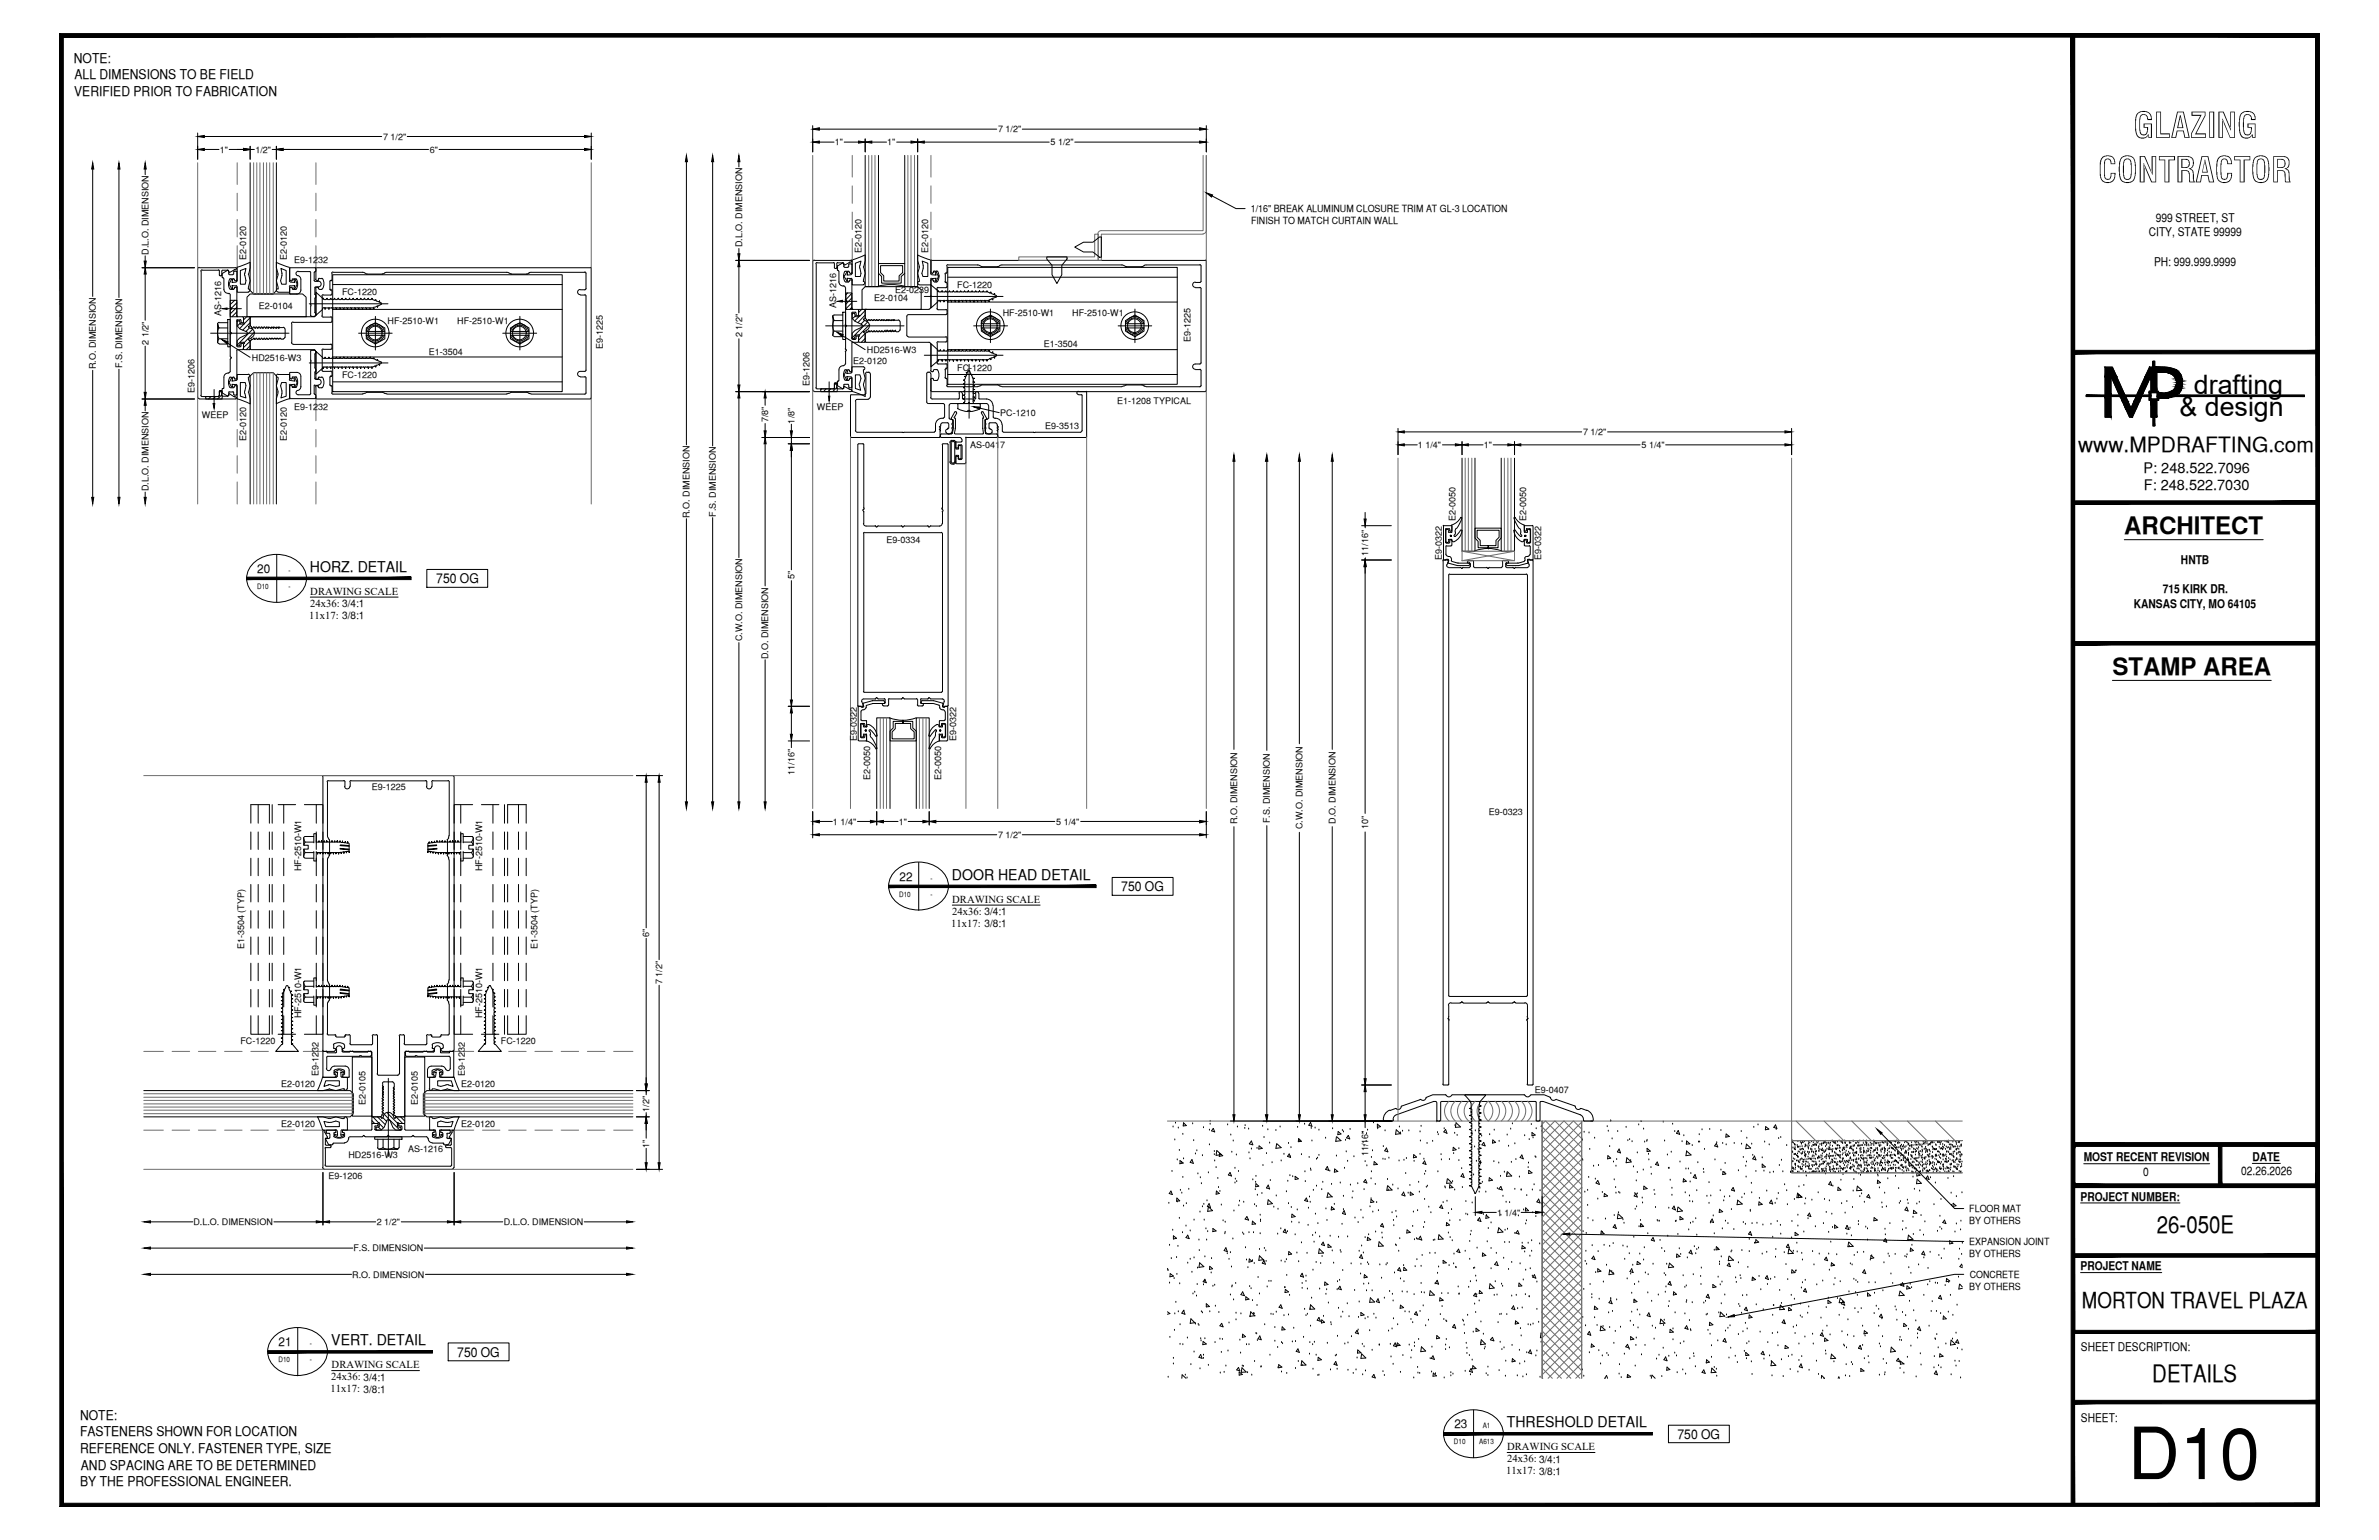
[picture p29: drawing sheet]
<svg xmlns="http://www.w3.org/2000/svg" width="432mm" height="279mm" viewBox="0 0 432 279" stroke-linecap="round" stroke-linejoin="round" font-family="sans-serif">
<defs><g id="words">
<text font-size="13.1" x="386.2" y="268.4">D10</text>
<g font-size="6.3">
<text x="387.2" y="25">GLAZING</text>
<text x="380.8" y="33.1">CONTRACTOR</text>
</g>
<g font-size="4.9">
<text x="398.2" y="71.5">drafting</text>
<text x="395.6" y="75.5">&amp; design</text>
</g>
<g font-size="4.4">
<text x="385.6" y="97">ARCHITECT</text>
<text x="383.4" y="122.5">STAMP AREA</text>
<text x="391.5" y="223.7">26-050E</text>
<text x="390.7" y="250.7">DETAILS</text>
</g>
<text font-size="4" x="377.9" y="237.2">MORTON TRAVEL PLAZA</text>
<text font-size="3.8" x="377.2" y="82">www.MPDRAFTING.com</text>
<g font-size="2.7">
<text x="56.3" y="103.8">HORZ. DETAIL</text>
<text x="172.8" y="159.6">DOOR HEAD DETAIL</text>
<text x="60.1" y="244.1">VERT. DETAIL</text>
<text x="273.5" y="259">THRESHOLD DETAIL</text>
</g>
<g font-size="2.6">
<text x="389.1" y="85.8">P: 248.522.7096</text>
<text x="389.1" y="89">F: 248.522.7030</text>
</g>
<g font-size="2.4">
<text x="13.4" y="11.4">NOTE:</text>
<text x="13.5" y="17.4">VERIFIED PRIOR TO FABRICATION</text>
<text x="13.5" y="14.4">ALL DIMENSIONS TO BE FIELD</text>
<text x="79.2" y="105.9">750 OG</text>
<text x="203.5" y="161.7">750 OG</text>
<text x="83" y="246.1">750 OG</text>
<text x="14.5" y="257.6">NOTE:</text>
<text x="14.5" y="260.6">FASTENERS SHOWN FOR LOCATION</text>
<text x="14.5" y="263.7">REFERENCE ONLY. FASTENER TYPE, SIZE</text>
<text x="304.5" y="261">750 OG</text>
<text x="14.5" y="269.6">BY THE PROFESSIONAL ENGINEER.</text>
<text x="14.7" y="266.6">AND SPACING ARE TO BE DETERMINED</text>
</g>
<g font-size="2.2">
<text x="391.3" y="40.2">999 STREET, ST</text>
<text x="390" y="42.9">CITY, STATE 99999</text>
<text x="391" y="48.2">PH: 999.999.9999</text>
<text x="46.7" y="103.9">20</text>
<text x="392.6" y="107.6">715 KIRK DR.</text>
<text x="395.9" y="102.3">HNTB</text>
<text x="387.3" y="110.2">KANSAS CITY, MO 64105</text>
<text x="163.3" y="159.8">22</text>
<text x="378.2" y="210.6">MOST RECENT REVISION</text>
<text x="389" y="213.3">0</text>
<text x="406.8" y="213.2">02.26.2026</text>
<text x="408.8" y="210.6">DATE</text>
<text x="377.6" y="217.8">PROJECT NUMBER:</text>
<text x="377.6" y="230.4">PROJECT NAME</text>
<text x="50.5" y="244.2">21</text>
<text x="377.7" y="245.2">SHEET DESCRIPTION:</text>
<text x="377.7" y="257.9">SHEET:</text>
<text x="264" y="259.1">23</text>
</g>
<g font-size="1.9">
<text x="56.3" y="107.9">DRAWING SCALE</text>
<text x="56.1" y="112.3">11x17: 3/8:1</text>
<text x="56.3" y="110.1">24x36: 3/4:1</text>
<text x="172.8" y="163.8">DRAWING SCALE</text>
<text x="172.8" y="166">24x36: 3/4:1</text>
<text x="172.7" y="168.1">11x17: 3/8:1</text>
<text x="60.1" y="250.4">24x36: 3/4:1</text>
<text x="60.2" y="248.2">DRAWING SCALE</text>
<text x="60" y="252.6">11x17: 3/8:1</text>
<text x="273.6" y="263.1">DRAWING SCALE</text>
<text x="273.4" y="267.5">11x17: 3/8:1</text>
<text x="273.6" y="265.3">24x36: 3/4:1</text>
</g>
<g font-size="1.8">
<text x="227" y="38.5">1/16&quot; BREAK ALUMINUM CLOSURE TRIM AT GL-3 LOCATION</text>
<text x="227.1" y="40.7">FINISH TO MATCH CURTAIN WALL</text>
<text x="357.4" y="220">FLOOR MAT</text>
<text x="357.4" y="222.1">BY OTHERS</text>
<text x="357.4" y="225.9">EXPANSION JOINT</text>
<text x="357.4" y="228.1">BY OTHERS</text>
<text x="357.5" y="231.8">CONCRETE</text>
<text x="357.4" y="234.1">BY OTHERS</text>
</g>
<g font-size="1.6">
<text x="39.9" y="27.7">1&quot;</text>
<text x="46.4" y="27.7">1/2&quot;</text>
<text x="69.5" y="25.3">7 1/2&quot;</text>
<text x="78" y="27.7">6&quot;</text>
<text x="151.5" y="26.4">1&quot;</text>
<text x="161" y="26.4">1&quot;</text>
<text x="181.2" y="24">7 1/2&quot;</text>
<text x="190.7" y="26.4">5 1/2&quot;</text>
<text x="26.9" y="46.2" transform="rotate(-90 26.9 46.2)">D.L.O. DIMENSION</text>
<text x="44.7" y="47.2" transform="rotate(-90 44.7 47.2)">E2-0120</text>
<text x="52.1" y="47.2" transform="rotate(-90 52.1 47.2)">E2-0120</text>
<text x="53.4" y="47.8">E9-1232</text>
<text x="134.7" y="44.9" transform="rotate(-90 134.7 44.9)">D.L.O. DIMENSION</text>
<text x="156.3" y="45.9" transform="rotate(-90 156.3 45.9)">E2-0120</text>
<text x="168.5" y="45.9" transform="rotate(-90 168.5 45.9)">E2-0120</text>
<text x="62.1" y="53.5">FC-1220</text>
<text x="162.5" y="53.1">E2-0239</text>
<text x="173.7" y="52.2">FC-1220</text>
<text x="40.1" y="57.3" transform="rotate(-90 40.1 57.3)">AS-1216</text>
<text x="47" y="56">E2-0104</text>
<text x="70.4" y="58.7">HF-2510-W1</text>
<text x="83" y="58.7">HF-2510-W1</text>
<text x="151.8" y="55.9" transform="rotate(-90 151.8 55.9)">AS-1216</text>
<text x="158.7" y="54.7">E2-0104</text>
<text x="182" y="57.3">HF-2510-W1</text>
<text x="194.6" y="57.3">HF-2510-W1</text>
<text x="26.9" y="62.5" transform="rotate(-90 26.9 62.5)">2 1/2&quot;</text>
<text x="45.7" y="65.4">HD2516-W3</text>
<text x="77.9" y="64.3">E1-3504</text>
<text x="109.4" y="63.4" transform="rotate(-90 109.4 63.4)">E9-1225</text>
<text x="134.7" y="61.2" transform="rotate(-90 134.7 61.2)">2 1/2&quot;</text>
<text x="157.4" y="64.1">HD2516-W3</text>
<text x="189.5" y="63">E1-3504</text>
<text x="216.1" y="62" transform="rotate(-90 216.1 62)">E9-1225</text>
<text x="17.4" y="67" transform="rotate(-90 17.4 67)">R.O. DIMENSION</text>
<text x="22.2" y="66.8" transform="rotate(-90 22.2 66.8)">F.S. DIMENSION</text>
<text x="35.3" y="71.4" transform="rotate(-90 35.3 71.4)">E9-1206</text>
<text x="62.1" y="68.6">FC-1220</text>
<text x="146.9" y="70" transform="rotate(-90 146.9 70)">E9-1206</text>
<text x="154.9" y="66.1">E2-0120</text>
<text x="173.7" y="67.2">FC-1220</text>
<text x="36.6" y="75.8">WEEP</text>
<text x="53.4" y="74.3">E9-1232</text>
<text x="139.4" y="76.6" transform="rotate(-90 139.4 76.6)">7/8&quot;</text>
<text x="144.2" y="76.8" transform="rotate(-90 144.2 76.8)">1/8&quot;</text>
<text x="148.3" y="74.4">WEEP</text>
<text x="181.5" y="75.5">PC-1210</text>
<text x="189.7" y="77.8">E9-3513</text>
<text x="202.8" y="73.3">E1-1208 TYPICAL</text>
<text x="44.7" y="79.9" transform="rotate(-90 44.7 79.9)">E2-0120</text>
<text x="52.1" y="79.9" transform="rotate(-90 52.1 79.9)">E2-0120</text>
<text x="176.1" y="81.2">AS-0417</text>
<text x="257.4" y="81.3">1 1/4&quot;</text>
<text x="269.3" y="81.3">1&quot;</text>
<text x="287.3" y="78.9">7 1/2&quot;</text>
<text x="297.9" y="81.3">5 1/4&quot;</text>
<text x="26.9" y="89.1" transform="rotate(-90 26.9 89.1)">D.L.O. DIMENSION</text>
<text x="125.2" y="94" transform="rotate(-90 125.2 94)">R.O. DIMENSION</text>
<text x="129.9" y="93.8" transform="rotate(-90 129.9 93.8)">F.S. DIMENSION</text>
<text x="264.2" y="94.6" transform="rotate(-90 264.2 94.6)">E2-0050</text>
<text x="277" y="94.6" transform="rotate(-90 277 94.6)">E2-0050</text>
<text x="160.9" y="98.4">E9-0334</text>
<text x="248.3" y="100.8" transform="rotate(-90 248.3 100.8)">11/16&quot;</text>
<text x="261.7" y="101.7" transform="rotate(-90 261.7 101.7)">E9-0322</text>
<text x="279.7" y="101.7" transform="rotate(-90 279.7 101.7)">E9-0322</text>
<text x="144.2" y="105.1" transform="rotate(-90 144.2 105.1)">5&quot;</text>
<text x="134.7" y="116.3" transform="rotate(-90 134.7 116.3)">C.W.O. DIMENSION</text>
<text x="139.4" y="119.6" transform="rotate(-90 139.4 119.6)">D.O. DIMENSION</text>
<text x="155.5" y="134.4" transform="rotate(-90 155.5 134.4)">E9-0322</text>
<text x="173.5" y="134.4" transform="rotate(-90 173.5 134.4)">E9-0322</text>
<text x="67.5" y="143.3">E9-1225</text>
<text x="144.2" y="140.5" transform="rotate(-90 144.2 140.5)">11/16&quot;</text>
<text x="157.9" y="141.5" transform="rotate(-90 157.9 141.5)">E2-0050</text>
<text x="170.8" y="141.5" transform="rotate(-90 170.8 141.5)">E2-0050</text>
<text x="151.2" y="149.7">1 1/4&quot;</text>
<text x="163.1" y="149.7">1&quot;</text>
<text x="191.7" y="149.7">5 1/4&quot;</text>
<text x="224.5" y="149.5" transform="rotate(-90 224.5 149.5)">R.O. DIMENSION</text>
<text x="230.5" y="149.4" transform="rotate(-90 230.5 149.4)">F.S. DIMENSION</text>
<text x="242.4" y="149.5" transform="rotate(-90 242.4 149.5)">D.O. DIMENSION</text>
<text x="270.3" y="147.9">E9-0323</text>
<text x="181.2" y="152">7 1/2&quot;</text>
<text x="236.4" y="150.5" transform="rotate(-90 236.4 150.5)">C.W.O. DIMENSION</text>
<text x="248.3" y="150.5" transform="rotate(-90 248.3 150.5)">10&quot;</text>
<text x="54.7" y="158.1" transform="rotate(-90 54.7 158.1)">HF-2510-W1</text>
<text x="87.5" y="158.1" transform="rotate(-90 87.5 158.1)">HF-2510-W1</text>
<text x="44.3" y="172.2" transform="rotate(-90 44.3 172.2)">E1-3504 (TYP)</text>
<text x="97.5" y="172.2" transform="rotate(-90 97.5 172.2)">E1-3504 (TYP)</text>
<text x="117.9" y="170.1" transform="rotate(-90 117.9 170.1)">6&quot;</text>
<text x="120.2" y="178.6" transform="rotate(-90 120.2 178.6)">7 1/2&quot;</text>
<text x="54.7" y="184.7" transform="rotate(-90 54.7 184.7)">HF-2510-W1</text>
<text x="87.5" y="184.7" transform="rotate(-90 87.5 184.7)">HF-2510-W1</text>
<text x="43.6" y="189.5">FC-1220</text>
<text x="90.9" y="189.5">FC-1220</text>
<text x="51.1" y="197.2">E2-0120</text>
<text x="57.8" y="195.1" transform="rotate(-90 57.8 195.1)">E9-1232</text>
<text x="83.7" y="197.2">E2-0120</text>
<text x="84.4" y="195.1" transform="rotate(-90 84.4 195.1)">E9-1232</text>
<text x="66.4" y="200.5" transform="rotate(-90 66.4 200.5)">E2-0105</text>
<text x="75.8" y="200.5" transform="rotate(-90 75.8 200.5)">E2-0105</text>
<text x="117.9" y="201.7" transform="rotate(-90 117.9 201.7)">1/2&quot;</text>
<text x="278.6" y="198.4">E9-0407</text>
<text x="51.1" y="204.5">E2-0120</text>
<text x="74.1" y="208.9">AS-1216</text>
<text x="83.7" y="204.5">E2-0120</text>
<text x="117.9" y="208.2" transform="rotate(-90 117.9 208.2)">1&quot;</text>
<text x="248.3" y="209.8" transform="rotate(-90 248.3 209.8)">11/16&quot;</text>
<text x="59.6" y="213.9">E9-1206</text>
<text x="63.2" y="210.1">HD2516-W3</text>
<text x="271.7" y="220.5">1 1/4&quot;</text>
<text x="35.1" y="222.2">D.L.O. DIMENSION</text>
<text x="64.1" y="227">F.S. DIMENSION</text>
<text x="68.4" y="222.2">2 1/2&quot;</text>
<text x="91.4" y="222.2">D.L.O. DIMENSION</text>
<text x="63.9" y="231.8">R.O. DIMENSION</text>
</g>
<g font-size="1.3">
<text x="46.7" y="106.8">D10</text>
<text x="52.4" y="103.9">-</text>
<text x="52.4" y="106.8">-</text>
<text x="168.9" y="159.8">-</text>
<text x="163.2" y="162.7">D10</text>
<text x="168.9" y="162.7">-</text>
<text x="56.3" y="244.2">-</text>
<text x="50.5" y="247.1">D10</text>
<text x="56.3" y="247.1">-</text>
<text x="263.9" y="262">D10</text>
<text x="268.5" y="262">A613</text>
<text x="269.1" y="259.1">A1</text>
</g>
</g></defs>
<!-- layer: SURROUNDING CONDITIONS -->
<g fill="none" stroke="#000" stroke-width=".18">
<path d="M212.2 218.3h.1M212.5 216.1l.3 .6-.6-.2zM212.7 212.5h.1M212.9 204.5h.1M213.2 206.8h.1M213.4 203.8h.1M213.6 217.4l.5 .5h-.5zM213.7 210.4h.1M213.7 218.1h.1M213.9 204.7h.1M214.1 208.7h.1M214.1 211.1l.7-.1-.6-.4v.5"/>
<path d="M214.2 216h.1M214.4 210.9h.1M214.5 216.5h.1M214.7 213.6h.1M214.7 205.8h.1M214.8 218.8h.1M214.8 210.2h.1M214.8 203.7l.5 .5-.5 .1zM215.3 218.4h.1M215.8 215.8h.1M216.3 210.4l.3 .7-.6-.2zM216.5 203.9h.1"/>
<path d="M216.7 206.9h.1M217 209.4h.1M217.2 208.8h.1M217.4 213h.1M217.8 219.9h.1M217.9 213.7h.1M218.1 214.8h.1M218.2 218.9h.1M218.2 209.7h.1M218.4 204.6h.1M218.5 218.5h.1M219.1 217.9h.1"/>
<path d="M219.3 212.8h.1M219.3 218.9l.8 .7-.9 .2zM219.5 218.4l.2 .7-.6-.2zM219.5 207.7h.1M219.5 205h.1M219.6 204h.1M219.6 203.5h.1M220.2 204.7l.3 .7-.6-.2zM220.4 208.9h.1M220.4 209.5h.1M220.5 210.6h.1M220.7 211.8h.1"/>
<path d="M220.8 216.1l.5 .4-.6 .2zM220.9 208.7l-.2 .9 1-.1-.8-.7M221 213.8h.1M221.2 215.5h.1M221.4 209.2l.5 .5-.6 .1zM221.4 216.2h.1M221.7 218.6h.1M222.8 204.1h.1M223.3 212.7l.2 .7-.6-.2zM223.4 205.9h.1M223.6 209h.1M223.8 207h.1"/>
<path d="M224 219.7h.1M224.2 212h.1M224.2 214.6h.1M224.2 213.9h.1M224.4 209.5h.1M224.5 214.4h.1M224.6 204.5h.1M224.8 212.5h.1M224.9 218.8h.1M225 217.9h.1M225.7 218.1h.1M225.9 204.7h.1"/>
<path d="M226 204.2h.1M226.6 204.9h.1M226.7 209.2h.1M226.9 210.2h.1M227.1 208.5h.1M227.1 207l.3 .7-.6-.2zM227.4 214.1h.1M227.7 218.6h.1M227.8 215.8h.1M227.9 214.5h.1M228 213.4h.1M228 214.8l.5 .4-.6 .1z"/>
<path d="M228 218.9h.1M228.2 208.3h.1M228.2 216.9h.1M228.5 207.9l.6 .4-.6 .2zM229 216.5h.1M229.2 204.3h.1M229.2 211.5h.1M229.4 206.4h.1M229.9 209.3h.1M230.1 205h.1M230.2 217.7l.7 .7-.8 .1zM230.2 215l.2 .7-.5-.2z"/>
<path d="M230.4 207.4h.1M230.6 214.2h.1M230.9 210.9h.1M231.2 219h.1M231.6 205.1h.1M231.6 217h.1M231.7 207.5l-.1 .8 .9-.1-.7-.7M232 219.4h.1M232.3 204.5h.1M232.5 210.6h.1M233 209.4h.1M233.5 216.2h.1"/>
<path d="M233.7 214.3h.1M233.9 207.5h.1M233.9 218.4h.1M234 209.4l.3 .6-.6-.2zM234.1 213.3h.1M234.2 209.9h.1M234.3 208.2h.1M234.4 219.1h.1M234.6 213.5h.1M235.1 213.4l.5 .5-.5 .1zM235.5 219.5h.1M235.5 204.5h.1"/>
<path d="M235.7 206.6l.5 .5h-.6zM235.9 207h.1M236.2 209.5h.1M236.8 204h.1M236.9 212.6h.1M236.9 214.4h.1M237.1 217.4l.3 .6-.6-.2zM237.5 219.2h.1M237.6 210h.1M237.7 217.2h.1M237.8 218.1h.1M237.9 212.1h.1"/>
<path d="M237.9 203.6l.2 .7-.5-.1zM237.9 212.3h.1M238 204.7h.1M238.1 207h.1M238.4 216h.1M238.7 204.7h.1M239 215.2h.1M239 210.3h.1M239.1 210.1h.1M239.4 209.6h.1M239.4 205h.1M239.9 215.8h.1"/>
<path d="M240.1 214.5h.1M240.6 206.5h.1M240.7 219.3h.1M240.9 211.6l.3 .7-.6-.1zM241.4 212.5h.1M241.7 214.9h.1M241.7 218.9l.5 .5-.6 .1zM241.8 217.1l-.9 .1 .1-.8 .8 .8M241.9 204.8h.1M242.2 218.5h.1M242.3 212.1l.5 .4-.6 .2zM242.6 209.7h.1"/>
<path d="M242.6 206.2l-.2 .9 1-.2-.8-.7M242.9 205.3l.5 .4-.6 .2zM243.3 214.6h.1M243.6 205.1h.1M243.8 219.5h.1M243.8 205.4h.1M243.8 217h.1M244 219.6l.2 .7-.6-.1zM244 212h.1M244.2 206.9h.1M244.3 209h.1M244.6 210.7h.1"/>
<path d="M244.7 206l.3 .6-.6-.2zM245 204.9h.1M245.1 215h.1M245.4 217.4h.1M245.6 216.2h.1M245.7 209.9h.1M246.4 214.8h.1M247 219.6h.1M247.3 205.5h.1M247.6 207.9h.1M247.6 215.8h.1M247.8 210.8h.1"/>
<path d="M247.8 214l.3 .6-.6-.2zM248 207.1h.1M248 205.7h.1M248.1 211.5h.1M248.2 205h.1M248.7 218.9h.1M248.9 217.5h.1M248.9 213.9h.1M248.9 217.6l.5 .5-.6 .1zM248.9 210h.1M248.9 212.6h.1M249.1 208.8h.1"/>
<path d="M249.2 219.9h.1M249.3 203.7h.1M249.4 210.8l.6 .5h-.6zM249.6 214.9h.1M249.9 218.2h.1M250 204l.6 .4-.6 .1zM250.1 204.8h.1M250.2 219.6h.1M251 210.3h.1M251.1 208h.1M251.4 205.2h.1M251.4 210.4h.1"/>
<path d="M251.7 208.3l.2 .7-.6-.2zM251.8 214h.1M251.8 215.1l-.1 .9 1-.1-.8-.8M252 215.9h.1M252.1 210.1h.1M252.8 215h.1M253.4 219.8h.1M253.7 215.7h.1M253.9 210.6h.1M254 204.5h.1M254.2 205.5h.1M254.2 205.7l-.9 .1 .1-.8 .9 .7"/>
<path d="M254.6 205.2h.1M254.8 216.3l.2 .7-.6-.2zM254.8 210.5h.1M255.1 212.9h.1M255.3 210.2h.1M255.6 216.5h.1M255.7 205.2h.1M255.9 215.1h.1M256 216.3l.5 .4-.5 .2zM256.5 219.9h.1M256.6 209.5l.5 .4-.6 .2zM256.7 210.7h.1"/>
<path d="M257.3 219.6h.1M257.5 214.5h.1M257.6 216.3h.1M257.7 205.4h.1M257.7 209.4h.1M257.8 207h.1M257.9 204.3h.1M258.4 210.3h.1M258.6 213h.1M258.6 217.6h.1M258.6 210.6l.2 .7-.5-.2zM258.8 212.5h.1"/>
<path d="M258.9 215.4h.1M259 207.5h.1M259.1 215.2h.1M259.3 219h.1M260 207.1h.1M260.7 203.5h.1M260.9 205.5h.1M261 212.6h.1M261 205.9h.1M261.6 209.5h.1M261.6 210.4h.1M261.6 218.6l.3 .7-.6-.2z"/>
<path d="M261.9 218.2h.1M262.1 204.8h.1M262.3 215.3h.1M262.3 215.5h.1M262.4 204.9l.2 .7-.5-.2zM262.6 217.9h.1M262.7 213.9l-.1 .8 .9-.1-.7-.7M263.1 210.4h.1M263.1 214.9l.6 .6h-.6zM263.5 219.5h.1M263.7 214.4h.1M263.8 208.2l.5 .4-.6 .1z"/>
<path d="M263.8 209.3h.1M264 205.6h.1M264 215.9h.1M264.1 204.2h.1M264.5 206h.1M264.8 210.6h.1M264.8 208.4h.1M265 204.5h-.8l.1-.8 .8 .8M265.3 212h.1M265.4 215.5h.1M265.5 212.9l.2 .7-.5-.2zM266.1 218h.1"/>
<path d="M267.2 205.7h.1M267.2 218.2h.1M267.5 213.2h.1M267.7 208.1h.1M267.8 205.2h.1M268 210.7h.1M268.3 208.5h.1M268.5 216.3h.1M268.6 215.6h.1M268.6 210.9h.1M268.7 211.2h.1M268.7 210.8h.1"/>
<path d="M268.9 206.1h.1M269 214.5h.1M269.3 207.3l.3 .6-.6-.2zM269.7 216.3h.1M270.3 213.7l.6 .4-.6 .1zM270.4 205.9h.1M271 206.8l.5 .5-.6 .1zM271.1 210.8h.1M271.2 205h.1M271.8 215.6h.1M272 211h.1M272.1 207.1h.1"/>
<path d="M272.4 213.4h.1M272.4 215.3l.3 .6-.7-.2zM272.8 217h.1M273 212.7h.1M273.4 218.1h.1M273.6 205.9h.1M273.6 213h.1M273.6 212.6l-.2 .8h1l-.8-.8M273.8 208h.1M274 218.2h.1M274.2 204.9h.1M274.3 210.9h.1"/>
<path d="M274.5 203.9h.1M275 215.8h.1M275 207.5h.1M275.1 210.4h.1M275.8 213.6h.1M276.1 215.9h.1M276.2 209.5l.3 .7-.6-.2zM276.5 219.5h.1M276.7 206.1h.1M276.9 219.1l.5 .5-.5 .1zM277.1 216.9h.1M277.4 211.8h.1"/>
<path d="M277.4 211h.1M277.5 212.3l.6 .5-.7 .1zM277.6 206.8h.1M277.9 204h.1M278.1 205.5l.5 .4-.5 .2zM278.1 215.9h.1M278.3 206.4h.1M278.4 214.9h.1M278.6 209.9h.1M278.8 210h.1M278.8 204.8h.1M279.3 217.6l.2 .6-.5-.1z"/>
<path d="M279.5 216h.1M279.8 218.4h.1M279.8 205.2h.1M279.9 204.1l-.2 .2 .2 .1M287.1 215.6h.1M287.1 206.4l.1 .4h-.1M287.2 210.4h.1M287.3 210.5h.1M287.5 205.4h.1M287.7 216.3h.1M288.2 218.7h.1M288.2 216h.1"/>
<path d="M288.4 213.6h.1M288.4 205.5h.1M288.5 208.5h.1M288.8 203.5h.1M289.2 211.6h.1M289.4 206.5h.1M289.6 213.9h.1M290 217.6h.1M290.1 211.5h.1M290.3 214.9l-.6-.3 .3-.4 .3 .7M290.8 216.3h.1M291.2 216.5l.6 .5-.7 .1z"/>
<path d="M291.7 204.4h.1M291.8 209.7l.6 .4-.6 .1zM291.9 205.2h.1M292.2 208h.1M292.4 203.4h.1M292.6 206.6h.1M292.9 210.8h.1M293 214.1h.1M293.2 215.5h.1M293.3 211.6h.1M293.3 216.5h.1M293.4 210.4h.1"/>
<path d="M293.6 205.3h.1M293.8 216.3h.1M293.9 208.5l.2 .7-.5-.2zM294 216.5h.1M295.1 204.5h.1M295.5 206.9h.1M295.8 206.8h.1M296 210.6h.1M296 210.8l-.9 .1 .2-.8 .8 .7M296.2 207.1h.1M296.5 211.7h.1M296.7 216.5h.1"/>
<path d="M296.8 219.4h.1M296.9 216.5l.3 .7-.6-.2zM297 214.2h.1M297.1 218.9h.1M297.2 216.6h.1M297.2 209.2h.1M297.2 212.7h.1M297.4 204.1h.1M297.8 203.4h.1M298.1 217.4h.1M298.1 218.2h.1M298.3 212.3h.1"/>
<path d="M298.3 204.9h.1M298.4 215.2l.6 .4-.7 .2zM298.5 207.2h.1M298.9 207.1h.1M299 206.9h.1M299 208.3l.5 .6h-.5zM299.2 209.4h.1M299.3 210.4h.1M299.7 211.8h.1M299.7 213h.1M300.2 216h.1M300.4 216.7h.1"/>
<path d="M300.5 219.1h.1M300.8 210.8l.3 .7-.6-.2zM301.9 203.6h.1M302.1 207h.1M302.6 209.5h.1M302.8 212h.1M302.9 219.2h.1M303 212h.1M303.1 214.1h.1M303.3 209h.1M303.5 216.9h.1M303.5 215.6h.1"/>
<path d="M303.6 204h.1M303.8 218.8l.3 .7-.6-.2zM304 205.3h.1M304.5 219l-.1 .8 1-.1-.8-.7M304.6 205.1l.3 .7-.6-.2zM304.9 210.8h.1M305.3 207.1h.1M305.6 213.9l.5 .4-.6 .1zM305.6 206.1h.1M305.9 216.4h.1M306 212.1h.1M306.1 207l.6 .5-.6 .1z"/>
<path d="M306.1 208.9l.9 .6M306.1 208.8l-.1 .9 .9-.2M306.5 212.1h.1M306.6 217h.1M306.7 218h.1M306.8 214.4h.1M306.9 212.9h.1M307.1 207.8h.1M307.2 218.1h.1M307.7 213.1l.2 .7-.6-.2zM308 216h.1M308.2 210.9h.1"/>
<path d="M308.3 207.2h.1M308.4 205.9h.1M308.5 207.2h.1M308.9 205h.1M309.2 212.2h.1M309.2 212.7h.1M309.4 208.5h.1M309.8 217h.1M310.2 214.6h.1M310.2 218.3h.1M310.3 204.9h.1M310.5 217h.1"/>
<path d="M311.3 210.4h.1M311.5 207.5l.3 .6-.6-.2zM311.6 207.3h.1M312.1 219.4l.6 .4-.7 .2zM312.2 216h.1M312.4 212.3h.1M312.4 205.1h.1M312.7 207.5h.1M312.7 212.5l.5 .5-.5 .1zM312.9 217.9h.1M313 217.2h.1M313.1 212.8h.1"/>
<path d="M313.1 211.1h.1M313.3 207.7h.1M313.3 205.7l.6 .5-.7 .1zM313.9 217.1h.1M314.3 219.5h.1M314.6 215.5l.2 .6-.5-.2zM314.8 207.5h.1M315.4 217.7l.8 .7-.9 .2zM315.5 212.4h.1M316 205.3h.1M316.1 207.6h.1M316.2 217.3h.1"/>
<path d="M316.4 210h.1M316.6 216.7h.1M316.9 211.6h.1M316.9 213.6h.1M317 210.8h.1M317 207.6l.8 .7-.9 .1zM317.1 206.5h.1M317.7 219.6h.1M317.7 219.8h.1M317.9 214.7h.1M317.9 207.6h.1M317.9 216.4h.1"/>
<path d="M318.1 209.6h.1M318.3 204.5h.1M318.5 209.7l.2 .7-.6-.2zM318.7 212.5h.1M319.1 204.1h.1M319.3 218.1l.5 .4-.6 .1zM319.3 217.4h.1M319.8 210.1h.1M319.8 211.2l.6 .5-.6 .1zM320.2 212.5h.1M320.3 207.2h.1M320.5 204.4l.6 .5-.7 .1z"/>
<path d="M320.7 216.1h.1M321.1 207.7h.1M321.2 212.8h.1M321.5 217.7l.3 .7-.6-.2zM321.9 212.7h.1M322.2 218.3h.1M322.3 204.1l.2 .6-.6-.2zM322.4 204.9h.1M322.5 217.6h.1M322.8 216.5h.1M322.8 206.6h.1M323 211.5h.1"/>
<path d="M323.2 206.4h.1M323.3 210.5h.1M323.6 212.6h.1M323.9 214.9h.1M324.3 207.8h.1M324.3 216h.1M324.4 218.6h.1M325 212.7h.1M325.2 209.9h.1M325.2 210.8h.1M325.2 208.3h.1M325.2 211h.1"/>
<path d="M325.2 212.3l-.2 .2 .2 .1M325.2 211.8h.1M325.2 212.7h.1M325.2 212h.1M325.2 207.3h.1M325.3 207.3h.1M325.3 209h.1M325.3 210.8h.1M325.4 207h.1M325.4 212h.1M325.4 209.1h.1M325.4 212.5h.1"/>
<path d="M325.4 208.3h.1M325.4 210.8h.1M325.4 212.6h.1M325.5 212h.1M325.5 207.4h.1M325.5 210.2h.1M325.6 212.2h.1M325.6 209.5h.1M325.7 217.6h.1M325.7 207.6h.1M325.7 208.5h.1M325.8 209.5h.1"/>
<path d="M325.8 210.4h.1M325.8 207.7h.1M325.8 211.3h.1M325.8 212.2h.1M325.8 208.2h.1M325.8 207.8h.1M325.8 211.2h.1M325.9 209.4h.1M325.9 211.9h.1M325.9 208.6h.1M325.9 211.5h.1M325.9 211.3h.1"/>
<path d="M326.1 210.6h.1M326.1 209.7h.1M326.2 207.8h.1M326.3 209.4h.1M326.3 209.8h.1M326.3 212.7h.1M326.3 208.2h.1M326.3 209.9h.1M326.3 207.1h.1M326.3 208.1h.1M326.3 210.6h.1M326.3 210h.1"/>
<path d="M326.3 211.6h.1M326.4 209h.1M326.4 209.9h.1M326.5 210.8h.1M326.5 211.7h.1M326.5 208.2h.1M326.5 216.7l.5 .5-.6 .1zM326.5 215.3h.1M326.5 212.7h.1M326.5 211.8h.1M326.6 209h.1M326.6 210.9h.1"/>
<path d="M326.7 208.1h.1M326.7 210.6h.1M326.7 208.6h.1M326.8 211.8h.1M326.8 207.3h.1M326.8 210.4h.1M326.8 212.1h.1M326.8 212h.1M326.8 208.7h.1M326.9 209.3h.1M326.9 212.2h.1M327 207.6h.1"/>
<path d="M327 207.4h.1M327 208.5h.1M327 209.4h.1M327 210.2h.1M327 212.2h.1M327 217.2l-.9 .1 .2-.8 .8 .7M327.1 210.4h.1M327.1 211.3h.1M327.1 212.2h.1M327.1 208h.1M327.2 209.3h.1M327.2 211.7h.1"/>
<path d="M327.2 208.5h.1M327.2 207.3h.1M327.2 209h.1M327.2 210.8h.1M327.3 207.3h.1M327.3 212.5h.1M327.3 210.5h.1M327.3 208.6h.1M327.3 210.9h.1M327.4 215.1h.1M327.4 211.5h.1M327.5 207.1h.1"/>
<path d="M327.5 209.2h.1M327.5 209.7h.1M327.6 218.4h.1M327.6 208.1h.1M327.6 209h.1M327.6 210.4h.1M327.7 209.9h.1M327.7 210.8h.1M327.7 207.7h.1M327.7 217.5h.1M327.7 211.8h.1M327.7 212.7h.1"/>
<path d="M327.7 208h.1M327.7 207.8h.1M327.7 209.8h.1M327.7 209.5h.1M327.7 211.3h.1M327.8 211.6h.1M327.8 212.7h.1M327.8 209.5h.1M327.9 213.4h.1M327.9 210.8h.1M328 207.9h.1M328 210.4h.1"/>
<path d="M328 211.6h.1M328.1 209h.1M328.2 212.9h.1M328.2 209.1h.1M328.2 210.9h.1M328.2 208.2h.1M328.2 209.9h.1M328.2 207.6h.1M328.2 208.5h.1M328.2 208.3h.1M328.2 211.7h.1M328.3 209.4h.1"/>
<path d="M328.3 210.3h.1M328.3 207.3h.1M328.3 212h.1M328.3 211.8h.1M328.4 211.3h.1M328.4 212.2h.1M328.4 207.9h.1M328.4 209.1h.1M328.4 211.6h.1M328.5 212.8h.1M328.5 207.4h.1M328.5 210.2h.1"/>
<path d="M328.5 212.2h.1M328.6 210.3h.1M328.7 208.5h.1M328.7 208.6h.1M328.7 210.4h.1M328.7 212.2h.1M328.8 207.1h.1M328.8 209h.1M328.9 217.7h.1M328.9 208h.1M328.9 208.9h.1M328.9 210.2h.1"/>
<path d="M328.9 212.7h.1M328.9 208.6h.1M328.9 211.5h.1M328.9 209.9h.1M328.9 210.8h.1M329 211.7h.1M329 212.6h.1M329.1 207.8h.1M329.1 211.5h.1M329.1 209.7h.1M329.1 207.3h.1M329.1 209h.1"/>
<path d="M329.2 207.8h.1M329.2 209.2h.1M329.2 210.8h.1M329.2 212.6h.1M329.2 210.2h.1M329.2 209.8h.1M329.2 212.7h.1M329.3 207.8h.1M329.3 211.5h.1M329.4 207.6h.1M329.4 208.5h.1M329.4 210.8h.1"/>
<path d="M329.5 209.4h.1M329.5 210.3h.1M329.5 209h.1M329.5 212.7h.1M329.6 211.3h.1M329.6 212.2h.1M329.6 209h.1M329.6 207.8h.1M329.6 210.9h.1M329.6 209.5h.1M329.7 207.7h.1M329.7 208.9h.1"/>
<path d="M329.7 211.4h.1M329.7 207.8h.1M329.8 212.6h.1M329.8 207.3h.1M329.8 211.3h.1M329.8 212h.1M329.9 210.1h.1M329.9 207.4h.1M329.9 210.2h.1M330 216.4h.1M330 212.2h.1M330.1 207.1h.1"/>
<path d="M330.1 208.2h.1M330.1 209.9h.1M330.1 208h.1M330.1 208.9h.1M330.1 210.1h.1M330.1 212.6h.1M330.1 208.5h.1M330.1 211.7h.1M330.2 210.8h.1M330.2 211.7h.1M330.2 210.1h.1M330.3 212.6h.1"/>
<path d="M330.3 207.6h.1M330.3 211.3h.1M330.3 208.6h.1M330.3 211.5h.1M330.5 210.1h.1M330.5 209.7h.1M330.6 207.6h.1M330.6 211.3h.1M330.6 208.7h.1M330.6 210.4h.1M330.6 207.8h.1M330.6 212.2h.1"/>
<path d="M330.7 207.5h.1M330.7 209.8h.1M330.7 212.6h.1M330.7 212.2h.1M330.8 208.5h.1M330.8 209.4h.1M330.8 208.8h.1M330.8 212.5h.1M330.8 210.3h.1M330.8 211.2h.1M330.9 212.2h.1M330.9 210.8h.1"/>
<path d="M331 207.5h.1M331 211.2h.1M331 208.8h.1M331 212.5h.1M331 207.3h.1M331.1 209h.1M331.1 210.9h.1M331.1 207.4h.1M331.1 209.1h.1M331.1 210.8h.1M331.2 217.6h.1M331.2 210.9h.1"/>
<path d="M331.2 212.6h.1M331.2 210h.1M331.2 207.3h.1M331.3 207.1h.1M331.3 212h.1M331.3 213h.1M331.3 208h.1M331.3 208.9h.1M331.4 209.9h.1M331.4 210.8h.1M331.4 208.7h.1M331.4 212.4h.1"/>
<path d="M331.4 207.4h.1M331.5 220h.1M331.5 211.7h.1M331.5 212.6h.1M331.5 209.9h.1M331.5 210.2h.1M331.5 212.2h.1M331.5 207.8h.1M331.5 209.5h.1M331.6 207.5h.1M331.6 208.5h.1M331.6 209.6h.1"/>
<path d="M331.6 211.3h.1M331.7 211.1h.1M331.9 207.4h.1M331.9 209.9h.1M331.9 211.1h.1M331.9 208.6h.1M331.9 211.5h.1M332 207.5h.1M332 208.5h.1M332 209.7h.1M332 208.2h.1M332 217.9h.1"/>
<path d="M332 209.4h.1M332 210.2h.1M332 208.6h.1M332 212.3h.1M332 210h.1M332 211.8h.1M332.1 211.2h.1M332.1 212.1h.1M332.1 208.3h.1M332.2 207.8h.1M332.2 211.8h.1M332.2 207.4h.1"/>
<path d="M332.2 209.8h.1M332.2 212.6h.1M332.2 214.4l.3 .7-.6-.2zM332.3 208.6h.1M332.3 211.1h.1M332.3 212.3h.1M332.4 210.8h.1M332.5 209.8h.1M332.5 208.7h.1M332.5 210.4h.1M332.5 207.1h.1M332.5 209h.1"/>
<path d="M332.5 207h.1M332.5 212.2h.1M332.6 208h.1M332.6 208.9h.1M332.6 210.9h.1M332.6 210.5h.1M332.7 215.2h.1M332.7 209.8h.1M332.7 210.7h.1M332.7 208.5h.1M332.7 212.2h.1M332.7 211.6h.1"/>
<path d="M332.7 212.5h.1M332.7 209.7h.1M332.7 207.3h.1M332.8 212h.1M332.9 207.3h.1M332.9 210.9h.1M332.9 207.4h.1M332.9 210.2h.1M333 212.2h.1M333 209.1h.1M333 210.9h.1M333.1 209.2h.1"/>
<path d="M333.1 212.7h.1M333.1 207.3h.1M333.1 209.7h.1M333.1 208.5h.1M333.2 207.5h.1M333.2 208.5h.1M333.2 210.9h.1M333.2 209.4h.1M333.2 210.3h.1M333.3 211.2h.1M333.3 212.1h.1M333.3 208.5h.1"/>
<path d="M333.3 208.6h.1M333.3 211.5h.1M333.4 212.2h.1M333.4 207.8h.1M333.4 209.5h.1M333.5 207.2h.1M333.5 209.6h.1M333.5 207.9h.1M333.5 211.3h.1M333.6 208.4h.1M333.6 210.9h.1M333.6 211.4h.1"/>
<path d="M333.6 212.1h.1M333.6 207.8h.1M333.6 215.4l.5 .5-.5 .1zM333.7 209.7h.1M333.7 212.6h.1M333.8 209.6h.1M333.8 207h.1M333.9 208h.1M333.9 208.9h.1M333.9 210.8h.1M333.9 209.8h.1M333.9 210.7h.1"/>
<path d="M333.9 211.6h.1M333.9 208.3h.1M333.9 210h.1M334 212.5h.1M334 209.6h.1M334 212.1h.1M334 209h.1M334 210.1h.1M334 211.8h.1M334.1 210.9h.1M334.1 214.1h.1M334.1 207.1h.1"/>
<path d="M334.2 210.8h.1M334.2 207.3h.1M334.3 218.4h.1M334.3 212h.1M334.4 207.1h.1M334.4 209.5h.1M334.4 207.4h.1M334.4 210.2h.1M334.4 208.7h.1M334.5 207.5h.1M334.5 210.8h.1M334.5 212.2h.1"/>
<path d="M334.5 208.8h.1M334.5 210.5h.1M334.5 213.1h.1M334.5 208.4h.1M334.5 209.3h.1M334.5 212.3h.1M334.6 210.2h.1M334.6 211.1h.1M334.6 208.3h.1M334.6 208.5h.1M334.6 212.1h.1M334.6 212h.1"/>
<path d="M334.8 207h.1M334.8 208.6h.1M334.8 211.5h.1M334.8 208.3h.1M334.8 210.7h.1M334.8 207.4h.1M334.9 212h.1M334.9 209.2h.1M334.9 210.9h.1M335 209.6h.1M335 207.5h.1M335 212.7h.1"/>
<path d="M335 207.1h.1M335 209.5h.1M335 211h.1M335.1 208h.1M335.1 208.9h.1M335.2 209.8h.1M335.2 210.7h.1M335.2 207.8h.1M335.2 209.7h.1M335.2 212.6h.1M335.2 218h.1M335.2 211.6h.1"/>
<path d="M335.2 212.5h.1M335.2 208.2h.1M335.3 209.4h.1M335.3 211.9h.1M335.3 210.8h.1M335.3 207.8h.1M335.3 209.6h.1M335.4 211.4h.1M335.5 210.6h.1M335.5 209.7h.1M335.5 209h.1M335.5 210.9h.1"/>
<path d="M335.7 209.4h.1M335.7 207.3h.1M335.7 207.5h.1M335.7 208.4h.1M335.7 210.6h.1M335.7 212h.1M335.8 209.3h.1M335.8 210.2h.1M335.9 211.1h.1M335.9 212h.1M335.9 208.1h.1M335.9 208.3h.1"/>
<path d="M335.9 210.1h.1M335.9 211.8h.1M335.9 207.4h.1M335.9 210.2h.1M335.9 212.2h.1M336 211.9h.1M336 208.5h.1M336.1 208.1h.1M336.1 210.6h.1M336.2 211.8h.1M336.2 219.1h.1M336.3 209.3h.1"/>
<path d="M336.3 208.6h.1M336.3 211.4h.1M336.4 216.1h.1M336.4 207h.1M336.4 207.9h.1M336.4 208.9h.1M336.4 207.1h.1M336.4 208.7h.1M336.4 210.5h.1M336.4 209.7h.1M336.4 210.7h.1M336.4 209.6h.1"/>
<path d="M336.4 210.6h.1M336.4 212.3h.1M336.5 214h.1M336.5 211.6h.1M336.5 212.5h.1M336.5 208h.1M336.5 209.2h.1M336.5 211.7h.1M336.6 207.8h.1M336.7 209.7h.1M336.7 212.6h.1M336.7 210.4h.1"/>
<path d="M336.8 207.5h.1M336.8 209.2h.1M336.9 210.8h.1M336.9 209.2h.1M336.9 210.9h.1M336.9 212.7h.1M336.9 207.5h.1M336.9 212.8h.1M337 208.4h.1M337 209.3h.1M337 210.2h.1M337 210.4h.1"/>
<path d="M337 209h.1M337.1 211.1h.1M337.1 212.1h.1M337.1 210.9h.1M337.2 208h.1M337.2 211.6h.1M337.2 207.3h.1M337.2 212h.1M337.2 207.8h.1M337.3 209.6h.1M337.3 211.4h.1M337.4 213h.1"/>
<path d="M337.4 210.4h.1M337.4 207.4h.1M337.4 210.2h.1M337.4 208h.1M337.4 207.9h.1M337.4 211.6h.1M337.4 212.2h.1M337.4 211.5h.1M337.6 217.1h.1M337.6 207h.1M337.6 208.5h.1M337.6 207.9h.1"/>
<path d="M337.6 208.8h.1M337.6 209.1h.1M337.7 213.2h.1M337.7 209.7h.1M337.7 210.6h.1M337.8 211.6h.1M337.8 212.5h.1M337.8 208.6h.1M337.8 211.4h.1M337.8 208.3h.1M337.8 210.1h.1M337.8 207.8h.1"/>
<path d="M337.8 209.1h.1M337.8 211.8h.1M337.9 216.6h.1M337.9 212.8h.1M337.9 210.2h.1M337.9 216h-.9l.1-.8 .8 .8M337.9 209.6h.1M338 210.3h.1M338.1 207.8h.1M338.1 209.7h.1M338.1 212.6h.1M338.2 207.5h.1"/>
<path d="M338.2 207h.1M338.3 208.3h.1M338.3 209.2h.1M338.3 209h.1M338.3 210.2h.1M338.3 212.7h.1M338.3 208.8h.1M338.3 210.5h.1M338.3 211.1h.1M338.3 210.8h.1M338.3 208.9h.1M338.3 212.3h.1"/>
<path d="M338.4 218.1h.1M338.4 212h.1M338.4 212.3h.1M338.5 207.8h.1M338.5 211.5h.1M338.5 209h.1M338.5 210.9h.1M338.6 210.2h.1M338.6 207.3h.1M338.7 207.8h.1M338.7 211.5h.1M338.7 212h.1"/>
<path d="M338.7 207.5h.1M338.7 209.2h.1M338.8 207h.1M338.8 207.5h.1M338.8 210.9h.1M338.8 212.7h.1M338.8 207.9h.1M338.8 208.9h.1M338.8 207.4h.1M338.8 210.2h.1M338.8 211.1h.1M338.9 209.7h.1"/>
<path d="M338.9 210.6h.1M338.9 209h.1M338.9 212.7h.1M338.9 212.2h.1M339 211.6h.1M339 212.5h.1M339 208.5h.1M339.1 207.7h.1M339.1 211.4h.1M339.2 208.9h.1M339.2 212.6h.1M339.2 216.7l.2 .7-.6-.2z"/>
<path d="M339.2 208.6h.1M339.2 211.4h.1M339.2 207.9h.1M339.2 209.7h.1M339.3 209.7h.1M339.3 211.5h.1M339.3 210.1h.1M339.4 209.6h.1M339.5 207.4h.1M339.5 208.3h.1M339.5 209.2h.1M339.5 210.2h.1"/>
<path d="M339.5 208.9h.1M339.5 212.5h.1M339.6 211.1h.1M339.6 212h.1M339.6 210.1h.1M339.6 207.8h.1M339.6 209.7h.1M339.6 212.6h.1M339.7 208.3h.1M339.7 207.6h.1M339.7 208.4h.1M339.7 210.1h.1"/>
<path d="M339.7 211.8h.1M339.8 211.3h.1M339.8 210.8h.1M339.9 212h.1M340 207.6h.1M340 210.1h.1M340 209h.1M340 210.9h.1M340 211.3h.1M340.1 207.8h.1M340.1 207.3h.1M340.1 207h.1"/>
<path d="M340.2 208.8h.1M340.2 209.7h.1M340.2 212h.1M340.2 210.6h.1M340.2 211.5h.1M340.2 212.5h.1M340.2 207.1h.1M340.2 212.3h.1M340.3 210.6h.1M340.4 207.5h.1M340.4 207.4h.1M340.4 210.2h.1"/>
<path d="M340.4 212.2h.1M340.4 208.7h.1M340.4 211.2h.1M340.4 212.5h.1M340.5 208.4h.1M340.6 209.9h.1M340.6 207.5h.1M340.6 209.2h.1M340.7 207.4h.1M340.7 211h.1M340.7 212.8h.1M340.7 208.3h.1"/>
<path d="M340.7 209.2h.1M340.7 208.5h.1M340.7 211.4h.1M340.7 209.3h.1M340.8 213.1h.1M340.8 210.2h.1M340.8 211.1h.1M340.8 208.7h.1M340.8 214.1l.5 .5-.6 .1zM340.9 213.4h.1M340.9 212h.1M340.9 209.9h.1"/>
<path d="M340.9 212.4h.1M340.9 209.6h.1M341 207.5h.1M341.1 211.1h.1M341.1 207.8h.1M341.1 215.5h.1M341.1 209.7h.1M341.1 212.6h.1M341.1 207.9h.1M341.2 208h.1M341.2 211.5h.1M341.2 207.4h.1"/>
<path d="M341.2 209.9h.1M341.3 211.1h.1M341.3 210.8h.1M341.4 207.8h.1M341.4 208.8h.1M341.4 209.7h.1M341.4 210.6h.1M341.4 208.6h.1M341.4 209h.1M341.5 211.5h.1M341.5 212.4h.1M341.5 212.3h.1"/>
<path d="M341.5 210.9h.1M341.6 218.2h.1M341.6 219.1h.1M341.6 207.3h.1M341.6 208.4h.1M341.6 210.1h.1M341.7 208.6h.1M341.7 211.1h.1M341.7 212h.1M341.7 210.2h.1M341.7 211.9h.1M341.8 212.3h.1"/>
<path d="M341.8 207.4h.1M341.8 210.2h.1M341.9 209.8h.1M341.9 212.2h.1M341.9 207.4h.1M342 208.3h.1M342 209.2h.1M342 208.4h.1M342.1 216.5h.1M342.1 210.1h.1M342.1 211h.1M342.1 208.5h.1"/>
<path d="M342.1 207.1h.1M342.1 208.9h.1M342.1 212h.1M342.1 209.7h.1M342.1 212.2h.1M342.1 210.6h.1M342.1 212.3h.1M342.2 208.5h.1M342.2 211.4h.1M342.2 212.4h.1M342.3 207.3h.1M342.3 210.9h.1"/>
<path d="M342.4 218.9h.1M342.4 209.6h.1M342.5 207.3h.1M342.5 209.7h.1M342.5 207.8h.1M342.5 207.5h.1M342.6 207.8h.1M342.6 208.8h.1M342.6 210.9h.1M342.6 209.7h.1M342.6 212.6h.1M342.6 209.3h.1"/>
<path d="M342.6 211h.1M342.6 213.9h.1M342.6 210.6h.1M342.6 207.6h.1M342.6 212.8h.1M342.7 211.5h.1M342.7 212.4h.1M342.7 208.5h.1M342.7 211.1h.1M342.8 212.2h.1M342.8 210.8h.1M342.9 207.2h.1"/>
<path d="M342.9 209h.1M343 208.4h.1M343 210.9h.1M343 212.1h.1M343 208h.1M343 209.7h.1M343.1 207.3h.1M343.1 211.5h.1M343.2 209.6h.1M343.2 212h.1M343.2 209.8h.1M343.2 207.3h.1"/>
<path d="M343.3 208.3h.1M343.3 209.2h.1M343.3 210.1h.1M343.3 207.4h.1M343.3 210.2h.1M343.3 211h.1M343.3 212h.1M343.3 212.2h.1M343.4 209.6h.1M343.4 212.1h.1M343.5 208.4h.1M343.5 210.2h.1"/>
<path d="M343.6 207.1h.1M343.6 210.8h.1M343.6 208.5h.1M343.6 211.9h.1M343.7 208.5h.1M343.7 211.4h.1M343.7 212h.1M343.8 209.5h.1M343.9 207.8h.1M343.9 207.1h.1M343.9 210.8h.1M343.9 209.6h.1"/>
<path d="M343.9 208.7h.1M344 210.6h.1M344 211.5h.1M344 207.1h.1M344 208.9h.1M344 213.4h.1M344 212.4h.1M344 208.3h.1M344 212h.1M344 207.8h.1M344 209.7h.1M344 207.2h.1"/>
<path d="M344.1 212.6h.1M344.1 210.7h.1M344.2 207h.1M344.2 208.2h.1M344.2 210.7h.1M344.2 210.8h.1M344.3 212h.1M344.4 207.4h.1M344.4 209.4h.1M344.4 209h.1M344.4 210.9h.1M344.5 208.3h.1"/>
<path d="M344.5 209.2h.1M344.5 207.5h.1M344.5 209.3h.1M344.6 210.1h.1M344.6 211h.1M344.6 207.3h.1M344.6 209.4h.1M344.6 211.1h.1M344.6 215.6h.1M344.6 212h.1M344.7 208.2h.1M344.7 209.4h.1"/>
<path d="M344.7 211.9h.1M344.7 218.3h.1M344.8 207.4h.1M344.8 210.2h.1M344.9 210.6h.1M344.9 212.2h.1M344.9 218h.1M344.9 208h.1M345 208.4h.1M345 208.1h.1M345 209.7h.1M345 211.5h.1"/>
<path d="M345.1 209.4h.1M345.1 207.8h.1M345.1 208.7h.1M345.1 210.6h.1M345.1 211.6h.1M345.2 209.6h.1M345.2 210.6h.1M345.2 208.5h.1M345.2 211.4h.1M345.2 211.5h.1M345.2 212.3h.1M345.3 208.1h.1"/>
<path d="M345.3 211.8h.1M345.4 212.9h.1M345.4 209.6h.1M345.4 208.5h.1M345.4 210.2h.1M345.5 210.6h.1M345.5 207.8h.1M345.5 212h.1M345.6 208.1h.1M345.6 211.8h.1M345.6 209.7h.1M345.6 212.6h.1"/>
<path d="M345.6 210.2h.1M345.7 207.3h.1M345.8 208.2h.1M345.8 209.2h.1M345.8 209.3h.1M345.8 210.8h.1M345.8 210.1h.1M345.8 211h.1M345.9 211.9h.1M345.9 209h.1M345.9 207.1h.1M345.9 208.9h.1"/>
<path d="M345.9 208h.1M345.9 211.7h.1M345.9 210.9h.1M345.9 210.6h.1M346 209.2h.1M346 209h.1M346 212.4h.1M346.1 207.3h.1M346.1 212.5h.1M346.1 219l.2 .7-.5-.2zM346.1 212h.1M346.2 217.7h.1"/>
<path d="M346.2 210.4h.1M346.3 207.4h.1M346.3 210.2h.1M346.3 218.4h.1M346.3 207.8h.1M346.3 208.7h.1M346.3 212.2h.1M346.4 209.6h.1M346.4 210.6h.1M346.4 209.2h.1M346.4 210.4h.1M346.4 207.6h.1"/>
<path d="M346.4 209.4h.1M346.5 211.5h.1M346.5 212.4h.1M346.5 208.4h.1M346.5 207.6h.1M346.5 211.1h.1M346.6 208h.1M346.6 211.6h.1M346.6 208.5h.1M346.6 211.4h.1M346.8 207.9h.1M346.8 210.4h.1"/>
<path d="M346.8 211.6h.1M346.8 209.6h.1M346.9 208h.1M346.9 209.8h.1M347 207.3h.1M347 207.8h.1M347 209.9h.1M347 211.5h.1M347 208.2h.1M347 209.1h.1M347 212.8h.1M347 209.7h.1"/>
<path d="M347 212.6h.1M347.1 210.1h.1M347.1 210.9h.1M347.1 211.9h.1M347.2 212.8h.1M347.2 213.6h.1M347.2 207.8h.1M347.2 211.6h.1M347.2 210.8h.1M347.3 209.1h.1M347.3 212.8h.1M347.3 209h.1"/>
<path d="M347.3 208.5h.1M347.3 219.6l.6 .5-.6 .1zM347.4 210.9h.1M347.4 208.5h.1M347.4 210.2h.1M347.4 212h.1M347.5 215.8h.1M347.5 210.3h.1M347.5 212.1h.1M347.5 207.2h.1M347.6 207.8h.1M347.6 212h.1"/>
<path d="M347.7 208.7h.1M347.7 209.5h.1M347.7 209h.1M347.7 212.7h.1M347.7 210.5h.1M347.7 211.4h.1M347.7 210.2h.1M347.7 207.4h.1M347.8 212.3h.1M347.8 210.2h.1M347.8 212.2h.1M347.8 207.1h.1"/>
<path d="M347.9 207.8h.1M347.9 208.9h.1M347.9 210.7h.1M347.9 218.4h.1M347.9 211.5h.1M347.9 208.4h.1M347.9 207.2h.1M347.9 212.5h.1M347.9 212.8v.6l.6-.2-.5-.4M348 210.8h.1M348 213.9l.7 .8-.8 .1zM348.1 207.8h.1"/>
<path d="M348.1 210.2h.1M348.1 208.5h.1M348.2 207.3h.1M348.2 211.5h.1M348.2 211.4h.1M348.2 208.2h.1M348.2 209.2h.1M348.3 210.1h.1M348.3 210.9h.1M348.3 209h.1M348.3 209.6h.1M348.3 207.6h.1"/>
<path d="M348.3 209.4h.1M348.4 218.1h.1M348.4 211.9h.1M348.4 212.8h.1M348.4 212.7h.1M348.4 211.1h.1M348.4 216.1h.1M348.4 209.4h.1M348.5 207.7h.1M348.5 207.8h.1M348.5 209.7h.1M348.6 208.9h.1"/>
<path d="M348.6 211.4h.1M348.6 212.6h.1M348.7 210.8h.1M348.7 210.1h.1M348.8 208h.1M348.8 209.8h.1M348.9 207.7h.1M348.9 208.7h.1M348.9 209h.1M348.9 208.2h.1M348.9 211.6h.1M348.9 209.5h.1"/>
<path d="M348.9 210.5h.1M348.9 208.9h.1M348.9 210.9h.1M349 211.4h.1M349 212.3h.1M349 210.1h.1M349 212.5h.1M349.1 207.2h.1M349.1 212h.1M349.1 207.6h.1M349.2 211.3h.1M349.2 207.3h.1"/>
<path d="M349.2 210.2h.1M349.2 208.5h.1M349.3 212.2h.1M349.3 210.2h.1M349.4 207.6h.1M349.4 210.1h.1M349.4 210.3h.1M349.4 212h.1M349.4 211.3h.1M349.4 208.4h.1M349.5 207.3h.1M349.5 208.2h.1"/>
<path d="M349.5 209.1h.1M349.6 210h.1M349.6 210.9h.1M349.6 208.8h.1M349.6 211.8h.1M349.6 212.8h.1M349.6 212.5h.1M349.6 208.5h.1M349.6 211.4h.1M349.8 207.5h.1M349.8 207.2h.1M349.8 208.9h.1"/>
<path d="M349.8 208.7h.1M349.8 211.2h.1M349.8 209.6h.1M349.8 209h.1M349.8 210.7h.1M349.8 212.5h.1M349.9 212.5h.1M349.9 213.4l.2 .6-.5-.2zM349.9 207.8h.1M350 209.9h.1M350 209.7h.1M350 212.6h.1"/>
<path d="M350.1 207.7h.1M350.1 208.7h.1M350.1 209.5h.1M350.1 210.5h.1M350.2 211.4h.1M350.2 212.3h.1M350.2 208.7h.1M350.2 210.8h.1M350.2 207.6h.1M350.3 209.9h.1M350.3 212.4h.1M350.3 209.4h.1"/>
<path d="M350.3 211.1h.1M350.3 209h.1M350.3 207.7h.1M350.4 213.7h.1M350.4 207.5h.1M350.4 210.9h.1M350.4 211.2h.1M350.5 211.1h.1M350.5 207.2h.1M350.6 212h.1M350.6 207.4h.1M350.6 209.9h.1"/>
<path d="M350.7 207.3h.1M350.7 211.1h.1M350.7 210.2h.1M350.7 208.1h.1M350.7 209.8h.1M350.8 208.2h.1M350.8 209.1h.1M350.8 212.2h.1M350.8 211.6h.1M350.8 210h.1M350.8 210.9h.1M350.8 208.6h.1"/>
<path d="M350.8 209.9h.1M350.9 211.8h.1M350.9 212.7h.1M350.9 212.3h.1M350.9 208.4h.1M351 218.6h.1M351 207.3h.1M351.1 208.6h.1M351.1 211.1h.1M351.1 208.5h.1M351.1 211.4h.1M351.2 212.3h.1"/>
<path d="M351.2 208.5h.1M351.2 210.3h.1M351.3 214.6h.1M351.3 209.8h.1M351.3 209.6h.1M351.3 208.6h.1M351.3 212h.1M351.3 207.7h.1M351.3 212.1h.1M351.4 208.6h.1M351.4 209.5h.1M351.4 207.8h.1"/>
<path d="M351.5 210.4h.1M351.5 211.3h.1M351.5 208.5h.1M351.5 209.7h.1M351.5 212.6h.1M351.5 212.3h.1M351.5 212.2h.1M351.7 210.8h.1M351.7 207.2h.1M351.7 209h.1M351.7 207.3h.1M351.7 210.9h.1"/>
<path d="M351.7 212.5h.1M351.8 210.8h.1M351.9 209h.1M351.9 210.9h.1M351.9 207.3h.1M351.9 209.7h.1M352 208.2h.1M352 209.1h.1M352 207.3h.1M352 210.9h.1M352 207.2h.1M352 210h.1"/>
<path d="M352 212h.1M352.1 211.8h.1M352.1 212.7h.1M352.2 208.5h.1M352.2 212.2h.1M352.2 207.3h.1M352.2 207.6h.1M352.2 209.4h.1M352.2 210.2h.1M352.2 209.5h.1M352.2 211.2h.1M352.3 217.6h.1"/>
<path d="M352.4 207.2h.1M352.4 208.4h.1M352.4 210.9h.1M352.4 212.1h.1M352.6 209.6h.1M352.6 208.5h.1M352.6 207.6h.1M352.6 208.6h.1M352.6 211.4h.1M352.6 208.1h.1M352.7 209.5h.1M352.7 210.4h.1"/>
<path d="M352.7 208.2h.1M352.7 209.9h.1M352.7 211.6h.1M352.7 211.3h.1M352.7 212.3h.1M352.7 209.6h.1M352.7 211.7h.1M352.8 208.3h.1M352.8 209.6h.1M352.8 212h.1M352.9 207.8h.1M353 207.1h.1"/>
<path d="M353 210.8h.1M353 209.7h.1M353 212.6h.1M353.1 210.8h.1M353.1 208.5h.1M353.1 210.3h.1M353.2 209.5h.1M353.2 212.1h.1M353.3 207.2h.1M353.3 208.1h.1M353.3 207.1h.1M353.3 210.8h.1"/>
<path d="M353.3 210.4h.1M353.3 209h.1M353.3 209.9h.1M353.4 210.9h.1M353.4 211.8h.1M353.4 212.7h.1M353.4 208.3h.1M353.4 212h.1M353.5 207.2h.1M353.5 212h.1M353.6 213.8h.1M353.6 207.3h.1"/>
<path d="M353.6 209h.1M353.6 207h.1M353.6 210.7h.1M353.6 210.8h.1M353.6 212.5h.1M353.7 208.2h.1M353.7 212h.1M353.7 207.3h.1M353.7 210.2h.1M353.7 209.1h.1M353.8 212.1h.1M353.8 212.6h.1"/>
<path d="M353.8 207.7h.1M353.9 208.6h.1M353.9 209.5h.1M353.9 209.4h.1M353.9 208.4h.1M353.9 210.4h.1M353.9 211.3h.1M354 212.3h.1M354.1 208.2h.1M354.1 211.9h.1M354.1 208.5h.1M354.1 211.4h.1"/>
<path d="M354.1 207.7h.1M354.1 209.5h.1M354.1 216.5h.1M354.1 209.4h.1M354.1 207.8h.1M354.1 211.2h.1M354.2 218.7h.1M354.2 211.3h.1M354.3 209.6h.1M354.3 210.6h.1M354.4 207.8h.1M354.5 207.2h.1"/>
<path d="M354.5 209.7h.1M354.5 212.6h.1M354.5 208.1h.1M354.5 209h.1M354.5 209.4h.1M354.5 210.6h.1M354.5 208.2h.1M354.5 218.3l.5 .5-.5 .1zM354.6 213.5h.1M354.6 209.9h.1M354.6 210.9h.1M354.6 211.8h.1"/>
<path d="M354.6 212.7h.1M354.6 210.8h.1M354.6 210h.1M354.6 211.6h.1M354.7 208.1h.1M354.7 211.8h.1M354.8 209h.1M354.8 210.9h.1M355 208.1h.1M355 210.6h.1M355 211.8h.1M355 207.2h.1"/>
<path d="M355 212h.1M355 208.6h.1M355.1 217.1h.1M355.1 207.6h.1M355.1 208.7h.1M355.1 210.4h.1M355.1 212.1h.1M355.2 208.5h.1M355.2 209.5h.1M355.2 209.3h.1M355.2 207.3h.1M355.2 210.2h.1"/>
<path d="M355.2 212.2h.1M355.2 210.4h.1M355.2 211.3h.1M355.2 212.1h.1M355.3 212.2h.1M355.3 208h.1M355.3 211.7h.1M355.3 208.4h.1M355.4 209.2h.1M355.5 207.3h.1M355.5 208.5h.1M355.5 211.4h.1"/>
<path d="M355.5 209h.1M355.5 210.8h.1M355.6 210.4h.1M355.6 207.3h.1M355.6 212.5h.1M355.7 207.2h.1M355.7 210.9h.1M355.7 208.1h.1M355.7 209h.1M355.7 209.6h.1M355.8 209.9h.1M355.8 210.9h.1"/>
<path d="M355.8 209.2h.1M355.9 211.8h.1M355.9 212.7h.1M355.9 210.4h.1M355.9 207.8h.1M355.9 209.7h.1M355.9 212.6h.1M356 208h.1M356 207.7h.1M356 209.5h.1M356 211.6h.1M356 211.3h.1"/>
<path d="M356.1 216.4h.1M356.1 210.8h.1M356.1 209.5h.1M211.9 238l.4 .3-.4 .1M211.9 230.1l.1 .3h-.1M212.3 225.9h.1M212.3 232.8h.1M212.4 231.1l.6 .4-.7 .1zM212.6 228.3h.1M212.9 223.2h.1M213 224.2l.6 .5-.6 .1zM213.1 232h.1"/>
<path d="M213.2 238.4h.1M213.4 236.3h.1M213.6 228.2h.1M213.6 231.2h.1M213.8 226.1h.1M213.9 238h.1M214.1 221h.1M214.1 232.9h.1M214.6 223.6h.1M214.8 237.7l.3 .7-.6-.1zM214.9 237.9h.1M215.3 222.4h.1"/>
<path d="M215.6 229.2h.1M215.6 224.1l.2 .6-.5-.2zM216 223.3h.1M216 228.5h.1M216.3 230.8h.1M216.5 234.8h.1M216.7 228.2h.1M216.7 221.4h.1M216.9 234.4h.1M216.9 240l-.9 .1 .2-.8 .7 .7M217.2 235.1h.1M217.3 233h.1"/>
<path d="M217.4 230.1h.1M217.6 225h.1M217.7 226.9h.1M217.7 229.1l.8 .7-.9 .1zM218.1 238h.1M218.2 238.2h.1M218.4 233.1h.1M218.6 221.4h.1M218.6 232.5h.1M218.7 228h.1M218.7 232.1l.2 .6-.5-.2zM218.9 222.9h.1"/>
<path d="M218.9 236.5l.6 .5-.6 .1zM219 225h.1M219.2 223.5h.1M219.6 238h.1M219.6 229.7l.5 .5-.6 .1zM219.8 230.9h.1M219.9 228.3h.1M220.1 223.5l.6-.2-.5-.4v.6M220.2 233.4h.1M220.5 233.2h.1M220.6 237h.1M221.2 238.1h.1"/>
<path d="M222 221.5h.1M222.3 223.8h.1M222.4 223.6h.1M222.4 221.7h.1M222.5 226.4l.3 .7-.6-.2zM222.8 227.5h.1M223.1 228.5h.1M223.3 234.9h.1M223.3 227.3h.1M223.5 229.9h.1M223.6 233.5h.1M223.6 233.3h.1"/>
<path d="M223.8 224.8h.1M223.9 235.8h.1M224.3 232.9h.1M224.3 238.3h.1M224.3 239.5h.1M225.2 238.4h.1M225.6 223.7h.1M225.6 234.4l.3 .7-.7-.2zM225.7 224h.1M226.1 226.4h.1M226.1 235.8l.6-.1-.6-.4v.5M226.3 228.6h.1"/>
<path d="M226.3 220.7l.3 .7-.6-.2zM226.5 230h.1M226.7 223.6h.1M226.8 228.4l.5 .5-.6 .1zM226.8 233.4h.1M226.9 238.9h.1M227.1 233.8h.1M227.3 236h.1M227.3 228.7h.1M227.3 221.6l.6 .5h-.6zM227.5 238.3h.1M227.5 223.6h.1"/>
<path d="M227.6 238.4h.1M227.6 229.2h.1M227.8 238.7l-.9 .1 .1-.8 .8 .8M228.2 236.9h.1M228.3 231.8h.1M228.6 226.7h.1M228.6 234.8h.1M228.7 223.8h.1M228.7 220.5h.1M228.8 221.6h.1M228.8 221.4h.1M229.4 228.7h.1"/>
<path d="M229.4 228.5l-.9 .2 .1-.9 .8 .8M229.4 228.7l.3 .7-.6-.2zM229.5 226.5h.1M229.7 226.9h.1M229.8 228.9h.1M230 233.5h.1M230.3 232.5h.1M230.7 238.4h.1M230.7 232.5h.1M231.1 238.5h.1M231.6 238.1h.1M231.9 223.9h.1"/>
<path d="M232.5 222.9h.1M232.5 236.7l.2 .7-.5-.2zM232.5 228.8h.1M233 238.7h.1M233.2 233.6h.1M233.2 229h.1M233.2 223l.3 .7-.6-.2zM233.3 233.9l.6 .5-.7 .1zM233.5 228.5h.1M233.6 231.4h.1M233.7 223.5h.1M233.9 238.6h.1"/>
<path d="M233.9 227.1l.5 .4-.5 .1zM234.1 235h.1M234.4 221.7h.1M234.5 220.3l.6 .4-.7 .2zM235.1 224h.1M235.4 227.3h.1M235.7 228.9h.1M235.8 221.9h.1M236.2 225.5h.1M236.3 233.7h.1M236.3 232.9h.1M236.3 231l.3 .7-.6-.2z"/>
<path d="M236.8 237.6h.1M237 238.7h.1M237 231.5h.1M237 232.5h.1M237.2 227.4h.1M237.3 233.9h.1M237.3 238.4h.1M237.4 222.3h.1M237.8 237.5h.1M237.9 236.7l.7 .8-.9 .1zM238.1 235.5h.1M238.3 224.2h.1"/>
<path d="M238.3 230.4h.1M238.5 225.4h.1M238.8 220.3h.1M238.8 223.7h.1M238.9 229h.1M239.2 222h.1M239.4 239l.2 .7-.5-.2zM239.5 226.6l.7 .7-.9 .1zM239.5 233.9h.1M239.5 224.4h.1M239.7 229.2h.1M239.9 239.5l.5 .4-.6 .1z"/>
<path d="M240 228h.1M240.2 225.4l.2 .6-.6-.2zM240.2 238.8h.1M240.5 232.6l.5 .4-.6 .2zM240.7 234.8h.1M240.8 234h.1M240.9 221.4h.1M241 225.7l.6 .6h-.6zM241.1 236.4h.1M241.4 224.3h.1M241.6 240h.1M241.8 226.9h.1"/>
<path d="M242.1 229.2h.1M242.7 234h.1M242.8 232.5h.1M243 224.5h.1M243 237.4h.1M243.1 232.3h.1M243.2 233.4l.3 .6-.6-.2zM243.3 226.9h.1M243.4 239h.1M243.4 227.2h.1M243.6 222.1h.1M243.7 230.5h.1"/>
<path d="M243.7 238.1h.1M244.5 236.5h.1M244.6 224.4h.1M244.9 238.9h.1M245.2 229.3h.1M245.9 234.1h.1M245.9 221h.1M246.5 221.8h.1M246.6 239h.1M246.7 227h.1M246.7 236.2h.1M247 231.1h.1"/>
<path d="M247 229.4h.1M247 238.1l.6 .5-.6 .1zM247.1 227.6l.2 .7-.5-.1zM247.1 226.1h.1M247.4 221h.1M247.5 227.3h.1M247.5 233h.1M247.6 231.3l.6 .4-.6 .1zM247.8 224.5h.1M247.8 239.3h.1M248 234.2h.1M248.2 229.1h.1"/>
<path d="M248.2 224.5l.6 .4-.6 .1zM248.3 239h.1M248.4 229.4h.1M248.4 224h.1M248.4 232.9h.1M248.7 235.5l.8 .7-.9 .1zM249 234.2h.1M249.4 238.4h.1M249.7 223.5h.1M249.7 239.1h.1M250.1 235.6l.3 .7-.6-.1zM250.3 225.3l.8 .8h-.9z"/>
<path d="M250.4 229.5h.1M250.8 231.9h.1M250.8 223.7h.1M250.9 224.6h.1M250.9 222l.2 .6-.5-.2zM251.3 235.5h.1M251.6 229.5h.1M251.8 229.2h.1M252.2 234.3h.1M252.7 220h.1M252.7 234.8h.1M252.9 236h.1"/>
<path d="M252.9 239.3h.1M252.9 221.4h.1M253 222.4h.1M253.1 230.9h.1M253.3 225.9h.1M253.4 226h.1M253.5 220.8h.1M253.9 227h.1M254 230l.3 .6-.6-.2zM254.1 224.7h.1M254.2 232h.1M254.2 236.8l.6 .4-.7 .2z"/>
<path d="M254.5 234.4h.1M254.8 229.6h.1M254.8 232.5h.1M254.8 229.9l.5 .5-.5 .1zM255 238h.1M255.4 234.4h.1M255.4 223.1l.6 .5-.7 .1zM255.8 238.1h.1M256.1 239.4h.1M256.4 222.5h.1M256.4 240h.1M256.7 234.9h.1"/>
<path d="M256.7 224.9h.1M256.9 229.8h.1M257 238l.3 .6-.6-.2zM257.1 224.7h.1M257.2 228.5h.1M257.2 224.9h.1M257.7 237.9h.1M257.8 224.3l.3 .7-.6-.2zM257.9 229.7h.1M257.9 232.9h.1M258 234.5h.1M258.1 227.8h.1"/>
<path d="M258.3 236.9h.1M258.4 222.7h.1M258.5 234.6h.1M258.6 221.8h.1M259.3 239.5h.1M259.5 227.4h.1M259.6 234.2l.7 .7-.8 .1zM259.7 220h.1M260.2 225h.1M260.4 225h.1M260.5 227.4h.1M260.5 232.9h.1"/>
<path d="M260.9 232.3l.2 .7-.6-.2zM260.9 231h.1M261.1 229.9h.1M261.2 224l.7 .8-.9 .1zM261.4 235.5l.5 .4-.6 .1zM261.4 238.5h.1M261.7 234.7h.1M261.7 237h.1M261.9 228.7l.6 .4-.6 .1zM262.1 239.4h.1M262.4 239.6h.1M262.6 239.8h.1"/>
<path d="M262.6 221.8l.5 .4-.6 .2zM262.8 234.7h.1M262.9 220.2h.1M262.9 223.7h.1M263 229.6h.1M263.1 221.5h.1M263.2 224.5h.1M263.6 225.1h.1M263.8 229.3h.1M263.9 227.5h.1M264.2 229.9h.1M264.3 230h.1"/>
<path d="M264.7 233.5h.1M264.7 226.6l.3 .7-.6-.2zM264.8 234.8h.1M264.9 234.8h.1M265 221.4h.1M265.5 239.5h.1M265.6 239.7h.1M265.9 227h.1M266.1 220.3h.1M266.4 220.4h.1M266.4 238.6h.1M266.6 233.6h.1"/>
<path d="M266.8 225.2h.1M266.8 228.5h.1M266.9 224h.1M266.9 232.5h.1M267 223.4h.1M267.5 230.1h.1M267.7 230.1h.1M267.7 236.6h.1M267.8 234.6l.2 .7-.5-.2zM267.8 231.5h.1M267.8 238.1h.1M268 232.4h.1"/>
<path d="M268 234.9h.1M268.1 226.4h.1M268.3 221.4h.1M268.5 236h.1M268.5 234.1l.5 .5-.5 .1zM268.5 220.9l.3 .7-.6-.2zM268.8 239.8h.1M269.1 227.3l.6 .5-.7 .1zM269.2 220.3h.1M269.7 220.5l.6 .4-.6 .1zM269.8 220.5h.1M269.9 225.3h.1"/>
<path d="M270.1 222.9h.1M270.4 232.9l.8 .8-.9 .1zM270.6 230.2h.1M270.6 226.5h.1M270.6 221.9h.1M271.2 235h.1M271.4 232.5h.1M271.6 227.4h.1M271.7 228.9l.2 .7-.6-.2zM271.7 234.9h.1M271.9 240h.1M272 222.8l.8 .7-1 .1z"/>
<path d="M272.2 238.5h.1M272.4 220.5h.1M272.5 238.4h.1M272.5 233h.1M272.7 233.4h.1M272.9 228.3h.1M273.1 225.4h.1M273.2 223.2h.1M273.5 238.5h.1M273.6 223h.1M273.8 230.3h.1M273.9 225.4h.1"/>
<path d="M274.4 235.1h.1M274.4 229h.1M274.7 236.9l.3 .7-.6-.2zM275 223.8h.1M275.1 239.6l.6 .5-.7 .1zM275.2 235h.1M275.5 237.4h.1M275.5 223.3l.2 .6-.6-.2zM275.6 220.6h.1M275.7 232.8l.5 .5-.5 .1zM275.9 229.3h.1M276.3 225.6h.1"/>
<path d="M276.3 237.3h.1M276.3 226l.6 .4-.7 .2zM276.5 232.2h.1M276.7 227.1h.1M276.9 234.9h.1M276.9 230.4h.1M276.9 222.1h.1M277.1 221.5h.1M277.4 225.6h.1M277.6 235.3h.1M277.7 227.9h.1M277.7 230.2h.1"/>
<path d="M278 225.1h.1M278 227h.1M278.1 231.5h.1M278.2 220h.1M278.5 231.3l.3 .6-.6-.2zM278.8 220.7h.1M279 237.6h.1M279 232.6h.1M279.3 239.9h.1M279.5 225.7h.1M279.9 238.1h.1M287.1 235.6h.1"/>
<path d="M287.3 239h.1M287.3 223.5h.1M287.5 233.9h.1M287.7 228.9h.1M287.8 227h.1M287.9 223.8h.1M288 229.4h.1M288.2 221h.1M288.6 233h.1M288.9 235.5h.1M288.9 234.9h.1M289 226h.1"/>
<path d="M289.1 221.5h.1M289.2 227.9l.3 .6-.6-.2zM289.4 239.1h.1M289.4 237l.6 .5-.6 .1zM289.6 230.9h.1M290 230.2l.6 .4-.6 .2zM290.1 227.1h.1M290.3 235.7h.1M290.6 223.3l.5 .5-.5 .1zM290.8 223.6h.1M291 232.6h.1M291.1 225.9h.1"/>
<path d="M291.4 221.2h.1M291.6 229.6h.1M292 238.2h.1M292.2 226.1h.1M292.2 230.4l-.2 .9 .9-.2-.7-.7M292.4 235.6h.1M292.4 235.8h.1M292.4 235.9l.2 .6-.6-.2zM292.5 230.7h.1M292.7 237.9h.1M292.8 231h.1M292.8 225.6h.1"/>
<path d="M292.8 222.6l.6 .3-.3-.7-.3 .5M293 220.5h.1M293.4 235.8h.1M293.7 220.2l-.1 .9 .9-.1-.7-.7M293.8 220h.1M294.6 221.3h.1M294.6 226.1h.1M294.8 221.9h.1M294.9 228.5h.1M295.3 226.3h.1M295.3 232h.1M295.7 227.5h.1"/>
<path d="M295.9 239.7h.1M296 231.1h.1M296.2 238.1h.1M296.2 234.6h.1M296.2 230.2l.2 .7-.6-.2zM296.4 229.6h.1M296.5 224.5h.1M296.6 236h.1M296.6 235.7l.5 .5-.6 .1zM296.7 233h.1M297.2 237.7h.1M297.2 228.9l.6 .4-.7 .1z"/>
<path d="M297.4 232.6h.1M297.5 222.6h.1M297.6 227.5h.1M297.6 238.6h.1M297.8 221.4h.1M297.8 222.4h.1M297.8 222l.5 .5-.5 .1zM298.3 228.6h.1M298.4 226.4h.1M298.6 230.9h.1M299.1 234.6h.1M299.1 223.8h.1"/>
<path d="M299.1 231.3h.1M299.3 238.2l.2 .7-.5-.2zM299.8 236.1h.1M300 229.4h.1M300 224.5l.3 .7-.6-.2zM300.8 221.4h.1M300.9 221.6h.1M301 234.9h.1M301.2 221.6h.1M301.3 225h.1M301.6 226.5h.1M302.1 231.1h.1"/>
<path d="M302.1 239.5h.1M302.1 227.1h.1M302.3 234.4h.1M302.3 231.4h.1M302.4 233.5h.1M302.5 229.4h.1M302.7 224.3h.1M302.8 237h.1M303 236.2h.1M303 229.2l.8 .7-1 .1zM303.1 232.7h.1M303.1 232.5l.2 .7-.5-.2z"/>
<path d="M303.8 234.4l.5 .4-.6 .1zM304 238.2h.1M304.1 221.6h.1M304.2 221.6h.1M304.4 227.5l.5 .5-.6 .1zM304.5 224h.1M304.8 226.6h.1M304.9 220.7l.6 .5-.6 .1zM305.1 227.6h.1M305.5 231.5h.1M305.8 233.6h.1M305.8 238.4h.1"/>
<path d="M306.1 236.3h.1M306.1 233.3h.1M306.1 236h.1M306.3 228.2h.1M306.5 223.1h.1M306.6 227.3l.5 .2-.2-.7-.3 .5M306.6 239.6h.1M306.8 221.9h.1M307.1 236.3h.1M307.3 221.7h.1M307.3 231.3h.1M307.5 226.2h.1"/>
<path d="M307.8 221.1h.1M307.8 227.5h.1M308 226.7h.1M308 224.1h.1M308.3 226.4h.1M308.7 231.6h.1M308.7 233h.1M308.8 230.1h.1M309.2 236.4h.1M309.6 236.1h.1M309.7 238.6h.1M309.9 238.4h.1"/>
<path d="M310 234.8l.3 .7-.6-.2zM310.3 239.9l.6 .4-.6 .2zM310.5 221.9h.1M310.8 221.2l.2 .6-.5-.2zM310.9 233l.6 .5-.6 .1zM311 220.6h.1M311.1 226.8h.1M311.1 223.8h.1M311.5 226.2l.5 .5-.5 .1zM311.8 226.6h.1M311.8 231.7h.1M312 238.2h.1"/>
<path d="M312.1 229h.1M312.1 229.4h.1M312.2 233.1h.1M312.4 236.5h.1M312.4 228h.1M312.5 232.6h.1M312.6 222.9h.1M313.1 234.9h.1M313.1 238.8l-.9 .1 .1-.8 .8 .7M313.2 221.6h.1M313.4 238.6h.1M313.6 222h.1"/>
<path d="M313.8 227.9l-.1 .8 .9-.1M313.8 229.2l.3 .6-.6-.2zM313.9 227.9l.7 .8M314.2 227.1h.1M314.3 226.9h.1M314.7 223.1h.1M315 231.8h.1M315.2 232.7h.1M315.5 229.1h.1M315.6 236.7h.1M315.8 237h.1M315.8 231.5h.1"/>
<path d="M316 232h.1M316.1 238.3h.1M316.2 226.9h.1M316.3 235.1h.1M316.4 221.8h.1M316.8 222.1h.1M316.9 237.2l.3 .6-.6-.2zM317.1 235h.1M317.2 229.9h.1M317.5 227.1h.1M317.5 224.9h.1M317.5 238.6l.5 .4-.6 .1z"/>
<path d="M317.9 224.1l-.5-.2 .3-.4 .2 .7M318 222h.1M318.1 231.7l.5 .5-.6 .1zM318.2 232h.1M318.5 225.6h.1M318.7 224.9l.5 .5-.6 .1zM318.8 236.7h.1M318.9 221.9h.1M319.3 231.6h.1M319.6 234h.1M319.8 227.5h.1M320 222.2h.1"/>
<path d="M320 237.6h.1M320.7 227.2h.1M320.7 231.5l.3 .7-.6-.3zM320.8 233h.1M321.4 232.1h.1M321.4 222.1h.1M321.8 224.5h.1M321.8 238.6h.1M321.9 236.9h.1M322.1 231.8h.1M322.3 228.1h.1M322.3 226.7h.1"/>
<path d="M322.6 221.6h.1M323 234.1h.1M323.2 222.3h.1M323.2 236.8l.7 .8h-.9zM323.2 223.9h.1M323.3 236.5h.1M323.8 239.5l.2 .7-.5-.2zM323.8 227.3h.1M324.2 229.4h.1M324.5 232.2h.1M324.5 225.7l.3 .7-.6-.1zM324.7 237.2l.5 .5-.6 .1z"/>
<path d="M324.7 226.6l-.2 .9 1-.1-.8-.8M325.1 237h.1M325.1 235h.1M325.2 224.6h.1M325.2 221.6h.1M325.2 230.4l.6 .5h-.6zM325.5 227h.1M325.7 235.7h.1M325.8 223.6l.6 .4-.6 .2zM325.9 230.6h.1M326 230.6h.1M326.1 225.6h.1"/>
<path d="M326.2 227.1h.1M326.3 222.4h.1M326.3 220.5h.1M326.8 236.6h.1M326.8 238.8h.1M327 233.7h.1M327 227.4h.1M327.1 239h.1M327.2 228.6h.1M327.2 232.7h.1M327.4 223.5h.1M327.7 232.3h.1"/>
<path d="M327.7 233.8l.2 .6-.6-.1zM328.1 238.3h.1M328.2 221.1h.1M328.3 237.1h.1M328.4 220.1l.3 .6-.6-.2zM329 227.1h.1M329.2 229.5h.1M329.5 222.6h.1M329.8 233.1h.1M330.2 227.5h.1M330.5 239.1h.1M330.8 232.4h.1"/>
<path d="M331 222h.1M331.5 237.2h.1M331.5 228.1l.2 .6-.5-.2zM331.8 235.9l.6 .4-.6 .2zM331.9 235.5h.1M331.9 223.6h.1M331.9 227.5h.1M332 230.4h.1M332.3 225.4h.1M332.4 229.1l.6 .5-.6 .1zM332.5 220.3h.1M332.6 222.7h.1"/>
<path d="M332.7 229.6h.1M332.9 233.1h.1M333 222.2l.6 .5-.6 .1zM333.1 232h.1M333.4 227.6h.1M333.5 235.6h.1M333.8 238.6h.1M334 232.5h.1M334 235.5l.8 .8h-1zM334.5 236.1l.3 .7-.6-.3zM334.6 237.4h.1M334.9 220.1h.1"/>
<path d="M335.2 222.5h.1M335.2 223.9h.1M335.3 222.4l.3 .7-.6-.2zM335.4 239.5h.1M335.5 225.4l-.1 .8 1-.1-.8-.7M335.6 234.4h.1M335.7 226.1h.1M335.8 222.8h.1M335.9 229.3h.1M336 224.2h.1M336.2 229.5h.1M336.5 232.1h.1"/>
<path d="M336.5 227.8h.1M336.7 237.4h.1M336.8 234.5h.1M336.9 232.3h.1M337.1 227.3h.1M337.1 235h.1M337.2 232.7h.1M337.2 238.1h.1M337.3 222.2h.1M337.3 221.6h.1M337.8 237.4h.1M338.3 227.2h.1"/>
<path d="M338.4 230.4l.2 .7-.5-.2zM338.6 222.6h.1M339 222.9h.1M339 225h.1M339 234.6l.5 .5h-.5zM339.2 232.7h.1M339.5 228.6h.1M339.6 227.8l.5 .4-.6 .1zM339.7 227.8h.1M340.2 238.3h.1M340.2 220.9l.5 .5-.6 .1zM340.2 234.6h.1"/>
<path d="M340.4 232.7h.1M340.6 237h.1M341 237.6h.1M341.4 238.4l.3 .7-.6-.2zM341.6 239.3h.1M341.8 234.2h.1M341.9 229.1h.1M342.1 223h.1M342.2 224h.1M342.2 224.7l.3 .7-.6-.2zM342.4 225.1h.1M342.7 227.5h.1"/>
<path d="M342.9 228h.1M343 222h.1M343.2 231.1h.1M343.5 232.9h.1M344 237.1h.1M344 227.6h.1M344.2 237.7h.1M344.3 239.5h.1M344.9 234.3l.7 .7-.9 .1zM344.9 233.1h.1M345.3 223.1h.1M345.3 238.1h.1"/>
<path d="M345.3 232.7l.3 .7-.6-.2zM345.4 221.6h.1M345.6 233h.1M345.8 228h.1M345.9 238.7h.1M345.9 222.9h.1M346 228.1h.1M346.1 227.6h.1M346.1 233.3l.6 .4-.6 .2zM346.4 224.1l.8 .8h-.9zM346.5 230h.1M346.6 236.1h.1"/>
<path d="M346.7 233h.1M346.8 226.4l.5 .5-.6 .1zM346.8 231h.1M347 233.6h.1M347 225.9h.1M347.2 220.9h.1M347.3 224h.1M347.3 237.8h.1M347.7 239.6h.1M348.2 229.5h.1M348.5 223.3h.1M348.7 220.5h.1"/>
<path d="M349.1 224.1h.1M349.1 227l.3 .7-.6-.2zM349.2 228.2h.1M349.2 235h.1M349.4 221.7h.1M349.9 233.1h.1M349.9 230.1h.1M350.3 232.5h.1M350.3 227.2h.1M350.5 237.9h.1M350.7 236.2h.1M351.3 232.8h.1"/>
<path d="M351.5 237.9h.1M351.7 223.4h.1M351.7 232.9h.1M351.9 227.8h.1M352.1 220.7h.1M352.1 222.7h.1M352.2 235l.2 .7-.5-.2zM352.2 238.3h.1M352.4 228.3h.1M352.4 223h.1M352.7 238.8l.6 .5h-.6zM352.9 226.6h.1"/>
<path d="M352.9 221.4l.3 .6-.6-.2zM353.1 233.2h.1M353.3 232l.6 .4-.6 .1zM353.6 238.1h.1M353.7 232.7h.1M353.9 225.1l.6 .5-.6 .1zM354 235h.1M354.5 238.6h.1M354.8 223.5h.1M355.1 222.1h.1M355.2 236.8h.1M355.5 231.7h.1"/>
<path d="M355.5 228.5h.1M355.7 226.6h.1M355.7 233l-.2 .9 .7-.2M355.7 233l.5 .5M355.9 223.1h.1M355.9 221.6h.1M356 227.6h.1M356.2 225.6h.1M356.2 229.7l-.2-.3-.3 .4 .5 .2M212 249.9h.1M212.3 242.6h.1M213 247.5h.1"/>
<path d="M213 246.4h.1M213.2 241.4h.1M214.2 240.3h.1M214.2 243.9h.1M214.5 250.1l.1-.7 .7 .7M214.7 244h.1M215.1 249.5h.1M215.5 250h.1M215.5 242.8h.1M216.2 247.6h.1M216.7 245.3h.1M217 240.2h.1"/>
<path d="M217.5 240.3h.1M217.6 240.5h.1M217.8 248.3h.1M217.9 242.9h.1M217.9 245.7l.3 .7-.6-.1zM218 243.3h.1M218.4 243.4l.5 .4-.6 .2zM218.4 246.4h.1M218.4 245.9h.1M218.7 242.9h.1M219.3 247.7h.1M220.5 243.6h.1"/>
<path d="M221.4 243h.1M221.5 249.1h.1M221.7 245.4h.1M221.7 240.1l.3 .6-.6-.2zM221.9 243h.1M222.2 249h.1M222.5 247.8h.1M222.9 245.1h.1M223.1 240h.1M224.8 248.1l.2 .6-.5-.2zM224.9 248.9l.6 .5-.6 .1zM225 243.1h.1"/>
<path d="M225.2 245.5h.1M225.4 248.2l.8 .7-.9 .1zM225.5 247.8h.1M225.6 242.1l.5 .4-.6 .1zM225.7 247.9h.1M226.3 244h.1M226.4 249h.1M226.7 244h.1M227.2 249.5h.1M227.7 247h.1M228 241.9h.1M228.1 242h.1"/>
<path d="M228.2 243.2h.1M228.7 242.4l.2 .7-.6-.2zM228.9 248h.1M229.6 240.3h.1M230.5 245.9h.1M231.4 243.3h.1M231.4 240.9h.1M231.9 244.5h.1M232 248.2h.1M232.1 247.6l.6 .4-.6 .2zM232.6 248.9h.1M232.6 243.6h.1"/>
<path d="M232.7 240.7l.5 .5-.5 .1zM232.8 243.8h.1M233.6 249.2h.1M234.6 243.5h.1M234.8 241h.1M235.1 248.3h.1M235.1 243.4h.1M235.6 244.7l.2 .7-.5-.2zM235.6 247h.1M236.3 246.9l.7 .7-.8 .1zM236.3 247.7h.1M236.6 242.6h.1"/>
<path d="M237.7 245.7h.1M237.7 243.6h.1M237.9 240.6h.1M238.3 244h.1M238.3 248.4h.1M238.6 243.5h.1M238.9 245.9h.1M239.2 249.6h.1M239.3 246.3l.5 .4-.6 .1zM239.4 249.5h.1M240.9 243.7h.1M241.5 248.5h.1"/>
<path d="M241.6 240.3h.1M242.4 246h.1M242.4 247l.3 .7-.6-.2zM242.5 247.6h.1M242.6 245.9h.1M242.7 248.4h.1M242.8 242.4h.1M244.1 243.8h.1M244.7 248.6h.1M244.7 243.6h.1M245.3 242.5h.1M245.6 249.2h.1"/>
<path d="M246.1 248.5h.1M246.3 246.4h.1M246.3 241.4l.3 .6-.6-.2zM246.4 244.9l.6 .5-.6 .1zM246.5 241.3h.1M247.1 245.6l.8 .8h-.9zM247.3 243.9h.1M247.3 249.4h.1M247.6 244.3h.1M247.8 248.7h.1M248.6 241.4h.1M249 245h.1"/>
<path d="M249.4 249.4l.2 .6-.6-.2zM250.3 244h.1M250.4 244h.1M251 248.9h.1M251.3 249.6h.1M252 241.5h.1M252.3 243.9h.1M252.5 246.2h.1M252.7 241.1h.1M252.9 247.5h.1M253.2 243.6l.3 .7-.6-.1zM253.6 244.2h.1"/>
<path d="M253.6 243.6l.5 .5-.5 .1zM253.7 240.3h.1M254.2 249h.1M254.6 245.9h.1M255.8 244h.1M256.1 246.4h.1M256.2 245h.1M256.6 250h.1M256.7 244.3h.1M256.7 243.6h.1M257.3 248.1h.1M257.4 249.1h.1"/>
<path d="M257.5 243h.1M257.7 249.2h.1M258 244.3l.8 .8-.9 .1zM258.8 240.5h.1M259.6 246.5h.1M259.8 248.9h.1M259.9 244.4h.1M260.1 246l.2 .6-.5-.2zM260.2 249.1l.5 .5-.6 .1zM260.5 249.2h.1M260.8 242.3l.5 .5-.6 .1zM262.1 250h.1"/>
<path d="M262.4 244.9h.1M262.4 244h.1M262.5 243h.1M263.1 244.5h.1M263.3 249h.1M263.3 249.6h.1M263.7 249.3h.1M264 240.3l.2 .7-.5-.2zM265.7 240.4h.1M265.8 241.9h.1M265.9 248.8h.1M266.1 243.7h.1"/>
<path d="M266.3 244.6h.1M266.3 245.6h.1M266.7 245.9h.1M266.9 249.4h.1M267 248.3l.3 .7-.6-.2zM267.2 246.8h.1M267.3 247.8l.6 .5h-.6zM267.4 241.7h.1M267.9 241l.6 .4-.6 .2zM268.8 243.6h.1M268.9 243.1l.7 .7-.9 .2zM269.2 242.1h.1"/>
<path d="M269.4 244.7h.1M269.6 244.4h.1M269.7 249.2h.1M270.1 249.6h.1M270.1 248h.1M270.9 242.6l.2 .7-.6-.2zM272.1 248.7h.1M272.3 243.5h.1M272.6 244.9h.1M273 244.5h.1M273.2 249.7h.1M273.3 247h.1"/>
<path d="M274.4 244.1h.1M274.5 246.5l.5 .5-.6 .1zM275.1 240.1h.1M275.4 249.6h.1M275.8 245h.1M275.8 247.5h.1M276 241h.1M276.1 242.4h.1M276.4 249.8h.1M276.7 247.1h.1M277.1 249.4h.1M277.1 245.4h.1"/>
<path d="M277.4 240.3h.1M277.7 244.9l.3 .7-.6-.2zM277.8 240.4h.1M278.3 240.2h.1M278.8 246h.1M279 245.1h.1M279.5 249.9h.1M279.7 243.5h.1M279.7 241.9l.2 .2M279.7 241.8l-.1 .9 .3-.1M287.1 244.1h.1M287.2 248.5h.1"/>
<path d="M287.5 249.7h.1M287.8 240.5h.1M288.5 245.4h.1M288.5 241.6l.2 .7-.5-.2zM288.9 243.8l.5 .5-.6 .1zM289.9 240.5h.1M290.2 245h.1M290.5 247.5h.1M290.6 240.6l.7 .7-.9 .1zM290.8 246h.1M291 240.7h.1M291.3 250.1l.3-.5 .2 .5"/>
<path d="M291.7 245.6h.1M291.9 245.9h.1M292.2 240.9h.1M292.9 243.7h.1M293.2 241.6h.1M293.9 249.3h.1M293.9 247.6h.1M294.1 240.8h.1M294.3 249.9h.1M294.8 245.7h.1M295.4 249.4l.6 .4-.7 .1zM295.4 243.9l.3 .6-.6-.2z"/>
<path d="M295.5 249.9h.1M295.7 244.8h.1M296 242.5l.5 .5-.5 .1zM296.5 240.5h.1M296.8 247.8h.1M296.9 244.1h.1M297 242.8h.1M297.3 240.9h.1M297.9 245.8h.1M298.6 244.1h.1M299.5 249.7h.1M299.7 250.1l.1-.6 .6 .6"/>
<path d="M299.9 240.6h.1M300.2 243h.1M300.5 241h.1M300.7 246.6h.1M301.1 245.9h.1M301.6 249.7h.1M301.9 244.6h.1M301.9 240.5h.1M302.2 240l-.9 .2 .1-.9 .8 .8M302.3 246.2l.3 .7-.6-.2zM302.6 248l.5 .5-.6 .1zM302.9 246.1h.1"/>
<path d="M303.1 241.2l.6 .5h-.6zM303.7 241.1h.1M303.7 243.1h.1M304 245.5h.1M304.3 246h.1M304.4 249h.1M305 243.8h.1M305.4 248.5h.1M305.6 243.5h.1M305.9 249.3h.1M306.1 240.5l.3 .7-.6-.2zM306.7 246.5h.1"/>
<path d="M306.8 241.2h.1M306.9 241.4h.1M307.4 245.6h.1M307.5 246.1h.1M307.7 248h.1M309.2 248.5l.3 .7-.6-.2zM309.8 246.7l.5 .4-.6 .2zM310 241.4h.1M310.4 242.1h.1M310.6 246.3h.1M310.6 244.2h.1M310.7 248.2l.8 .8h-.9z"/>
<path d="M311.1 248.1h.1M311.5 248.4h.1M311.6 249.7h.1M311.8 243.3h.1M313.1 242.8l.2 .7-.6-.2zM313.2 241.5h.1M313.6 241h.1M313.8 246.4h.1M314 240.5h.1M314.1 244.6h.1M315 246.1h.1M315.3 247.2h.1"/>
<path d="M315.5 242.1h.1M316.4 241.6h.1M316.6 245.2h.1M316.8 240.1h.1M316.9 245.4l.5 .5h-.5zM317 246.5h.1M317.1 243.8h.1M317.1 241.1h.1M317.4 243.5h.1M317.9 247.1h.1M318 249.4h.1M319.5 241.7h.1"/>
<path d="M320 245.2l.2 .6-.5-.2zM320.2 246.6h.1M320.9 243.6h.1M321.2 246h.1M321.5 247h.1M321.6 247l.7 .7-.9 .1zM321.6 249.6h.1M321.7 241.9h.1M322.6 241.8h.1M322.7 244.2h.1M323.3 246.7h.1M323.7 249.7h.1"/>
<path d="M323.8 240.1h.1M324 244.1l.6 .4-.6 .2zM324.6 246.1h.1M324.9 248.5h.1M325.2 245.9h.1M325.5 240.8h.1M325.8 241.9h.1M326.1 240.5h.1M326.3 248.9h.1M326.5 246.8h.1M326.5 243.8h.1M326.9 247.5l.3 .7-.6-.2z"/>
<path d="M327 246.1h.1M327.6 242.6h.1M328.4 248.6h.1M329 242.1h.1M329.1 243.8h.1M329.7 247h.1M330.1 249.4h.1M330.6 250.1v-.5l.6 .5h-.2M330.7 241.8l.3 .6-.6-.1zM330.8 241.5h.1M331.2 242.8l.6 .4-.6 .1zM331.3 245.1h.1"/>
<path d="M331.4 245.7h.1M331.6 240.6h.1M332.2 242.2h.1M332.4 245.7l.8 .7-.9 .1zM332.9 247.1h.1M333.6 250.1l.2-.3 .1 .3M334.3 241.6h.1M334.6 244h.1M334.8 244.2h.1M335 249.6h.1M335.1 247.6h.1M335.2 244.5h.1"/>
<path d="M335.3 242.3h.1M335.7 249.7h.1M336 247.2h.1M336.2 247.6h.1M336.5 242.5h.1M337.6 244.1l.3 .7-.6-.2zM337.8 248.8l.5-.1-.5-.4v.6M338.1 244.1h.1M338.1 240.6h.1M338.4 246.5h.1M338.4 241.4l.6 .5-.7 .1zM338.5 242.4h.1"/>
<path d="M339.1 246.1h.1M339.2 247.3h.1M341 240.6h.1M341.1 249.5h.1M341.1 243.8h.1M341.3 244.3h.1M341.7 242.5h.1M341.8 246.6h.1M342.1 249.4h.1M342.1 249h.1M342.4 247.4h.1M343.3 244.4l.7 .8-.8 .1z"/>
<path d="M344.6 246.4l.2 .7-.6-.2zM344.8 243.1h.1M344.9 242.6h.1M344.9 248.3h.1M344.9 247l.6 .4-.6 .1zM345.1 243.2h.1M345.6 247.5h.1M345.6 249.1h.1M345.6 240.1l.5 .4-.6 .2zM346.2 246.3h.1M346.4 241.2h.1M346.8 244.2h.1"/>
<path d="M347.8 249.8h.1M348 242.8h.1M348 242h.1M348.4 240.7l.2 .7-.6-.2zM348.6 245.6h.1M348.7 247.6h.1M350.1 240.6h.1M351 248.2h.1M351.1 246.1h.1M351.2 242.9h.1M351.3 243h.1M351.4 248.7l.3 .7-.6-.2z"/>
<path d="M351.5 242.1h.1M351.8 244.5h.1M351.9 247.8h.1M352.1 245.6l.6 .5-.7 .1zM352.3 248.2h.1M353.2 243.8h.1M354.1 249.4h.1M354.1 243.1l.8 .8-.9 .1zM354.4 243h.1M354.8 247h.1M355 247.8h.1M355 241.9h.1"/>
<path d="M355.3 244.7h.1M355.3 243.1l.2 .6-.5-.2zM355.6 247h.1M355.9 250h.1M356.1 244.9h.1"/>
</g>
<g fill="none" stroke="#6c6c6c" stroke-width=".18">
<path d="M218.4 28.2v13.6h-18.5a.6 .6 0 0 0-.6 .6M218.9 28.2v13.6a.6 .6 0 0 1-.6 .6M184.9 46.6h13.8v-4.1h.6v4.7h-14.4zM199.3 42.5v4.7h.6v-4.7h18.5M265.4 100h9.5v1.7h-9.5zM265.4 100l9.5 1.7M274.9 100l-9.5 1.7M263 199.8a2.38 2.38 0 0 0 0 3.6M264.2 199.8a2.38 2.38 0 0 0 0 3.6M265.4 199.8a2.38 2.38 0 0 0 0 3.6M266.6 199.8a2.38 2.38 0 0 0 0 3.6M267.8 199.8a2.38 2.38 0 0 0 0 3.6"/>
<path d="M268.9 199.8a2.38 2.38 0 0 0 0 3.6M271.3 199.8a2.38 2.38 0 0 1 0 3.6M272.5 199.8a2.38 2.38 0 0 1 0 3.6M273.7 199.8a2.38 2.38 0 0 1 0 3.6M274.9 199.8a2.38 2.38 0 0 1 0 3.6M276.1 199.8a2.38 2.38 0 0 1 0 3.6M277.2 199.8a2.38 2.38 0 0 1 0 3.6M211.9 203.4h68v46.7v-46.7h7.2v46.7v-46.7h38.1v9.4h31h-31v-5.9h31h-31v-3.5h31M269.8 200.1l.3-.3a2.38 2.38 0 0 1 0 3.6 2.36 2.36 0 0 1-.3-3.3zM279.9 219.6l7.2 7.2M279.9 217.9l7.2 7.2M279.9 216.3l7.2 7.1"/>
<path d="M279.9 214.6l7.2 7.1M279.9 212.9l7.2 7.1M279.9 211.2l7.2 7.1M279.9 209.5l7.2 7.2M279.9 207.8l7.2 7.1M279.9 206.1l7.2 7.2M279.9 204.5l7.2 7.1M280.5 203.4l-.6 .6M280.5 203.4l6.6 6.5M282.2 203.4l-2.3 2.3M282.3 203.4l4.8 4.8M283.8 203.4l-3.9 3.9"/>
<path d="M283.9 203.4l3.2 3.2M285.6 203.4l-5.7 5.6M285.6 203.4l1.5 1.5M287.1 203.6l-7.2 7.2M287.1 205.3l-7.2 7.1M287.1 206.9l-7.2 7.2M287.1 208.7l-7.2 7.1M287.1 210.3l-7.2 7.2M287.1 212l-7.2 7.1M287.1 213.7l-7.2 7.2M287.1 215.4l-7.2 7.1M287.1 217l-7.2 7.2"/>
<path d="M287.1 218.8l-7.2 7.1M326 203.4l3.6 3.5M331.1 203.4l3.5 3.5M336.1 203.4l3.6 3.5M341.2 203.4l3.5 3.5M346.2 203.4l3.6 3.5M351.3 203.4l3.5 3.5M279.9 239.8l7.2 7.2M279.9 238.1l7.2 7.2M279.9 236.5l7.2 7.1M279.9 234.8l7.2 7.1M279.9 233.1l7.2 7.1"/>
<path d="M279.9 231.4l7.2 7.2M279.9 229.7l7.2 7.2M279.9 228l7.2 7.2M279.9 226.4l7.2 7.1M279.9 224.7l7.2 7.1M279.9 223l7.2 7.1M279.9 221.3l7.2 7.2M287.1 220.4l-7.2 7.2M287.1 222.1l-7.2 7.1M287.1 223.8l-7.2 7.1M287.1 225.5l-7.2 7.1M287.1 227.1l-7.2 7.2"/>
<path d="M287.1 228.9l-7.2 7.1M287.1 230.5l-7.2 7.2M287.1 232.2l-7.2 7.1M287.1 233.9l-7.2 7.1M287.1 235.6l-7.2 7.1M287.1 237.2l-7.2 7.2M287.1 239l-7.2 7.1M279.9 249.9l.1 .2M279.9 248.2l1.8 1.9M279.9 246.6l3.5 3.5M279.9 244.9l5.2 5.2M279.9 243.2l6.9 6.9"/>
<path d="M279.9 241.5l7.2 7.2M287.1 240.6l-7.2 7.2M287.1 242.3l-7.2 7.1M287.1 244l-6.1 6.1M287.1 245.7l-4.5 4.4M287.1 247.3l-2.7 2.8M287.1 249l-1.1 1.1"/>
</g>
<!-- layer: NOTES -->
<g fill="#fff" stroke="#fff" stroke-width=".18">
<path d="M356.9 217.9v4.9l10.6-4.9zM356.9 222.8l10.6-4.9v4.9z"/>
<path d="M356.9 223.9v4.9l15.7-4.9zM356.9 228.8l15.7-4.9v4.9z"/>
<path d="M356.9 229.9v4.9l17.6-4.9zM356.9 234.8l17.6-4.9v4.9z"/>
<path d="M226.6 36.5v4.9l47.7-4.9zM226.6 41.4l47.7-4.9v4.9z"/>
</g>
<path d="M218.9 35l1.2 .4-.2 .4zM40.3 61.6l1.1 .4-.3 .4zM151.9 60.3l1.1 .4-.2 .3zM176.7 73.8l1.2 .1-.1 .3zM340.7 204.9l.9 .6-.2 .3zM283.7 223.9l1.2-.2v.4zM313.6 239l1.2-.5v.4z" fill="#000" stroke="#000" stroke-width=".18"/>
<path d="M220 35.6l4.3 2.2h1.7M41.3 62.2l4.1 2.6M152.9 60.9l4.1 2.5M177.8 74l3.6 .9M77.5 103.3h11v3.3h-11zM201.9 159.2h11v3.2h-11zM341.5 205.7l13.3 13.6h1.6M284.9 223.9l71.5 1.3M356.4 231.2h-1.6l-40 7.5M81.3 243.6h11.1v3.3h-11.1zM302.8 258.6h11.1v3.1h-11.1z" fill="none" stroke="#000" stroke-width=".18"/>
<!-- layer: GASKETS -->
<path d="M40.4 56l.8-.1v.2zM152 54.7l.9-.2v.3zM38.7 73.2h.3l-.1 .9zM150.4 71.9h.2l-.1 .9z" fill="#000" stroke="#000" stroke-width=".18"/>
<g fill="none" stroke="#000" stroke-width=".18">
<path d="M41.2 56h2.6M41.6 51.3v.3M41.7 51.7l.3 .6M41.8 56.3v1.2h1.3M41.8 55.7v-1.2h1.2v2.8M41.8 56.2h.1M41.9 55.9v.1M42 56.1l-.2 .1M42 50.7l-.3 .7M42 50.7h.2M42.2 52.3h-.2M42.2 50.7l-.1 .5h.8"/>
<path d="M42.6 54.5l-.8 .7M42.8 51.8l.2 .2M42.9 51.9l-.8-.1 .1 .5M43 51l-.2 .1M43 54.9l-1 1-.2-.1M43 55.8l-1.2 1.2M43 56.6l-.9 .9M43 57.3l.1 .1M43.1 58.3v.8l.5 .6 1.2 .5M43.1 52v1h2M43.1 57.4l-.1 .1M43.1 48.6v2.4"/>
<path d="M43.1 58.2l-.1 .1M43.1 58.2h.3M43.2 58.2l-.1 .2M43.4 58.2h.1M43.5 58.3l.1 .4M43.6 58.7l-.5 .5M43.6 58.7l.1 .1M43.7 58.8h.6M44.3 58.8l-.8 .8M44.3 57.5l-.1 1 .2 .2M44.3 57.5h1M44.4 49.5v.5"/>
<path d="M44.4 49.6l.2-.9-1 .4v2.5h.9l.1-.7-.2-.9M44.8 57.5l-.6 .5M44.8 53.9l.6-.6h9.5l.7 .6v3.6h-10.8zM45.1 52.4a.29 .29 0 0 1 .2 .3 .29 .29 0 0 1-.2 .3M45.1 49.7v.1M45.1 59.2v.2M45.1 49.8l.3 1.1-.3 1.6M45.1 59.4l.6 .2M45.3 59.5l-.7 .6M45.3 57.5l.1 1.6-.3 .1M45.4 47.6l-2.4 .9M45.4 57.7l-1.2 1.1"/>
<path d="M45.4 47.6v1l-.3 1.1M45.4 58.5l-1.3 1.4M45.6 59.6a.92 .92 0 0 1 .6 .8 .92 .92 0 0 1-.6 .9M45.8 59.8l-2.7 2.8v-.8l.5-.5 1.2-.6M50.1 47.6l2.4 .9M50.2 47.6v1l.3 1.1M50.4 49.7v.1M50.5 52.4a.29 .29 0 0 0-.3 .3 .29 .29 0 0 0 .3 .3M50.5 49.8l-.3 1.1 .3 1.6M51.2 49.5v.5M51.2 49.6l-.2-.9 .9 .4v2.5h-.8l-.2-.7 .3-.9M52.5 51l.2 .1"/>
<path d="M52.6 52v1h-2.1M52.6 48.6v2.4M52.7 51.8l-.2 .2M52.7 51.9l.8-.1-.2 .5h.2M53.5 50.7h-.2l.2 .5h-.8M53.5 50.7l.4 .7M53.9 51.3v.3M53.9 51.7l-.4 .6M152.9 54.7h2.6M153.3 50v.3l.4 .7M153.5 54.3v.1M153.5 54.8v.1"/>
<path d="M153.5 54.5l.2 .1-.2 .2M153.5 54.9v1.2h1.3M153.7 49.3l.2 .1-.2 .5 .8-.1M153.7 49.3l-.4 .7M153.9 53.1l-.4 .4M154.5 50.5l.1 .1M154.5 50.5h-.8l.2 .5h-.2M154.6 49.6l-.1 .2M154.6 53.2l-1.1 1.2v-1.3h1.1v2.9l.2 .1M154.6 54l-1.1 1.2M154.6 54.9l-1.1 1.1M154.6 55.8l-.4 .3"/>
<path d="M154.7 57v.8l.5 .5 1.2 .6M154.7 50.7v1h2M154.7 47.2v2.5M154.8 56.8l-.1 .2M155.1 56.9l-.4-.1-.1 .1M155.1 57l.2 .4-.1-.1M155.3 57.3l-.6 .5M155.3 57.5h.6l-.8 .7M155.8 56.3v.8l.2 .2M155.9 56.1l-.1 .1M156 56.1l1 .1M156 57.3l-.1 .1"/>
<path d="M156 48.2v.4M156.1 48.2l.2-.8-1 .4v2.4h.8l.2-.6-.2-1M156.4 58.8a.29 .29 0 0 1 .1 .3 .29 .29 0 0 1-.1 .2M156.4 56.1l-.6 .6M156.7 51.1a.29 .29 0 0 1 .3 .2 .29 .29 0 0 1-.3 .3M156.7 48.4v.1M156.8 57.9l-.1 .1 .6 .3M156.8 48.5l.2 1.1-.3 1.5M157 58.1l-.7 .7M157 46.3l-2.4 .9M157 52h9.6l.6 .6v3.5h-10.7v-3.5zM157 46.3v.9l-.2 1.2"/>
<path d="M157 56.3l-1 1.1M157 57.1l-1.3 1.4M157 56.3v1.5l-.2 .1M157.2 58.2a.92 .92 0 0 1 .6 .9 .92 .92 0 0 1-.6 .8M157.3 59.9l-.5 .3M157.5 58.4l-2.8 2.9v-.8l.5-.6 1.2-.5M157.9 58.9l-1.9 1.9M166.5 46.3l2.4 .9M166.6 46.3v.9l.3 1.2M166.8 48.4v.1M166.8 51.1a.29 .29 0 0 0-.2 .2 .29 .29 0 0 0 .2 .3M166.9 48.5l-.3 1.1 .3 1.5"/>
<path d="M167.6 48.2l-.1 .4M167.6 48.2l-.2-.8 1 .4v2.4h-.9l-.2-.6 .3-1M168.9 49.6l.2 .2M169 50.7v1h-2.1M169 47.2v2.5M169.1 50.5l-.2 .1M169.1 49.8l.8 .1-.2-.5 .2-.1 .4 .7M170.3 50v.3M170.3 50.3l-.4 .7-.2-.1 .2-.4h-.8M37.5 71.9l-.2 .1M38.3 71.9l-.5 .5M38.9 70.7v2.5"/>
<path d="M39.1 71.9l-.4 .5M39.8 71.1v.6l-.1 .2M40 70.9l-.2 .1M40 70.9l.3 .1M40.2 70.9l-.4 .3M40.3 71.1v.7M40.3 71.6l-.8 .8M40.3 71.9v.5h-3v-.5h2.4M41.6 69.2v.3M41.7 69.5l.3 .7M42 68.6l-.3 .7M42 68.6h.2"/>
<path d="M42.2 70.1l-.2 .1M42.2 68.6l-.1 .6 .8-.2M42.8 69.7l.2 .2M42.9 69.8l-.8-.1 .1 .5M43 72.3l2.4 .9M43 68.9l-.2 .1M43 62.6l.1 .1M43.1 69.9v2.5M43.1 62.7h.3M43.5 62.6l-.1 .1M43.6 62.2l-.1 .5M43.7 62.1l-.1 .1"/>
<path d="M43.7 62.1l.6 .1M44.2 63.3l.1 .1M44.3 63.4h1M44.4 62.2l-.2 .2v1M44.4 70.9v.5M44.4 70.9l.2-.9-.1-.6h-.9v2.5l1 .3-.2-.8M44.7 60.2a.29 .29 0 0 1 .2 .2 .29 .29 0 0 1-.2 .3M45.1 67.9a.29 .29 0 0 1 .2 .3 .29 .29 0 0 1-.2 .3M45.1 67.9h-2v1M45.1 68.5l.3 1.5-.3 1.1M45.1 71.1v.1M45.1 61.5v.2"/>
<path d="M45.1 61.7l.3 .1v1.6M45.1 71.2l.3 1.1v1M45.4 63.3l-.1 .1M45.4 61.9l-1.2 1.2M45.4 62.7l-.7 .7M45.7 61.3l-.6 .2M46.2 60.3l-1.9 1.9M50.4 71.1v.1M50.5 67.9a.29 .29 0 0 0-.3 .3 .29 .29 0 0 0 .3 .3M50.5 67.9h2.1v1M50.5 68.5l-.3 1.5 .3 1.1M50.5 71.2l-.3 1.1v1"/>
<path d="M51.2 70.9v.5M51.2 70.9l-.3-.9 .2-.6h.8v2.5l-.9 .3 .2-.8M52.5 68.9l.2 .1M52.5 72.3l-2.4 .9M52.6 69.9v2.5M52.7 69.7l-.2 .2M52.7 69.8l.8-.1-.2 .5M53.3 70.1l.2 .1M53.5 68.6h-.2l.2 .6-.8-.2M53.5 68.6l.4 .7M53.9 69.2v.3M53.9 69.5l-.4 .7"/>
<path d="M149.1 70.5l-.1 .2M149.9 70.5l-.4 .6M150.5 69.3v2.6M150.7 70.5l-.4 .6M151.4 69.7v.7M151.4 70.4l-.1 .1M151.6 69.5l-.2 .1M151.6 69.5h.2M151.7 69.5l.2 .1M151.8 69.5l-.4 .3M151.9 70.4l.1 .1M151.9 70.3l-.8 .8"/>
<path d="M151.9 69.7v.7M152 70.5v.6h-3v-.6h2.3M153.6 67.2h.2M153.7 67.2l-.5 .8 .5 .9M153.8 68.8h-.2M153.9 67.3l-.2 .5 .8-.1M154.5 68.4l.1 .1v2.5M154.5 68.4l-.8-.1 .2 .5M154.6 71l2.4 .9M154.6 67.5l-.1 .1M154.6 61.2l.1 .1M154.7 61.4h.4"/>
<path d="M155.1 61.3h-.1M155.3 68h.8l.2 .6-.3 1.2 .2 1-.9-.3zM155.3 60.8l-.2 .5M155.3 60.8h-.1M155.3 60.8h.6M155.8 61.9l.1 .1M155.9 60.8l.1 .1M156 62.1h1M156 60.9l-.2 .2v.9M156.7 66.5a.29 .29 0 0 1 .3 .3 .29 .29 0 0 1-.3 .3M156.7 66.5h-2.1v1.1M156.7 67.1l.3 1.5-.3 1.1"/>
<path d="M156.7 69.7l.3 1.3v.9M156.8 60.1l-.1 .2 .3 .2v1.5M157 60.5l-1.2 1.2M157 61.4l-.7 .7M157 61.9l-.1 .1M262.4 96.2v2.1l.2 .1M262.6 96l-.2 .2M262.6 96h.2M262.6 98.4h.2M262.7 96l.2 .2M262.9 98.3l-.2 .1M262.9 96.5l.6 .1"/>
<path d="M263 96.2v.3M263 98v.3M263.3 97.2l.1 .1zM263.3 97.2v.1M263.4 97.9l.1 .1M263.5 97.9h-.6M263.5 97.2l-.2 .1M263.5 96.5l-.1 .1M263.5 95.4v1.1M264 97l-.1 .3h.3M264.2 96.5l-.2 .5M264.3 95.9l-.2 .5"/>
<path d="M265.1 96.3l-.9 1M265.1 96.2h.2a2.04 2.04 0 0 1-1.6 2.1l-.2-.3M265.1 93.9l-.5 .7-1.1 .7M265.1 93.9h.1l.1 .1M265.3 94l-.3 .8-.6 1.1M274.8 96.3l.2-.1 1 1.1M274.8 96.3a2.44 2.44 0 0 0 1.4 2M274.8 94l.3 .8 .7 1.1M275 93.9h-.1l-.1 .1M275 93.9l.5 .7 1.2 .7M275.8 95.9l.2 .5M276 96.7l.1 .3"/>
<path d="M276 96.5v.2M276.1 97l.1 .3h-.2M276.6 98l-.1 .3h-.3M276.7 96.5l.1 .1M276.7 95.4v1.1M276.7 98h.1M276.7 97.9h-.1M276.7 97.9h.5v.4l.2 .1M276.7 97.3l.2-.1zM276.7 97.2l.2 .1M276.9 97.2h.1l-.1 .1M277.2 96.2v.3"/>
<path d="M277.2 96.5l-.4 .1M277.4 96l-.2 .2M277.4 96h.2M277.4 98.4h.2M277.5 96l.2 .2M277.7 98.3l-.2 .1M277.7 96.2v2.1M156.2 133.6l.2 .1M156.3 131.5v2.1M156.4 131.3l-.2 .2M156.4 133.7h.2M156.4 131.4h.2"/>
<path d="M156.6 131.3l.1 .2M156.7 131.8l.1 .1M156.7 131.5v.3M156.8 133.2l-.1 .4-.1 .1M156.8 133.2h.4M157.1 132.5l.1 .2-.2-.1 .2-.1M157.1 132.7l.1-.2h-.2l.2 .2M157.2 133.2l.1 1.2M157.3 134.4l.1 .1M157.4 131.8l-.6 .1M157.4 134.4l1 .7 .5 .7M157.7 131.5h-.3l-.1 .2"/>
<path d="M157.7 131.5a2.31 2.31 0 0 1 1.5 2h-.3M157.8 132.7l-.1-.1 .1-.2a2.08 2.08 0 0 1 1.1 1.1M157.9 132.7l.1 .4M157.9 133.3l.2 .5M158 133.1v.2M158.2 133.8l.7 1.1 .3 .9M159.1 135.8v.1l-.2-.1M168.6 133.5l.1 .1 .2-.1M168.7 135.8v.1l.1-.1M169.7 132.4l.3 .1-.1 .2M169.8 132.4l-.9 1.1M169.8 133.1l-.1 .5-.6 1-.5 1.2"/>
<path d="M169.9 132.7l-.1 .4M170 131.5h.3l.1 .2M170.1 131.5a2.44 2.44 0 0 0-1.5 2M170.4 134.4l-1 .7-.6 .7M170.4 131.8l.1 .1M170.5 134.4l-.1 .1M170.5 131.8h.1M170.5 133.3v1.1M170.5 133.2l-.1 .1M170.6 133.2h.4M170.6 131.9h.4M170.6 132.5l.1 .2z"/>
<path d="M170.7 132.5l-.1 .2zM171 133.2l.1 .4M171 133.6l.2 .1M171.1 131.8l-.1 .1M171.1 131.5v.3M171.2 131.3l-.2 .2M171.2 133.7h.2M171.2 131.4h.2M171.4 131.3l.1 .2M171.5 133.6l-.1 .1M171.6 131.5v2.1M58.5 195.4l-.9 2.4"/>
<path d="M58.6 195.5h2.4M59.6 196.8h.4M59.6 196.8l-.8 .3 .3-1h2.5v.9l-.6 .1-.9-.3M59.7 197.6h.2M59.8 197.6l-1.2 .3h-.9M60.7 194.5l.1 .2M60.8 194.7l.5-.2-.1 .8M61.1 195.3l-.1 .2M61.4 194.1h.2M61.4 194.1l-.7 .4M61.7 194.1l.7 .4M61.9 195.3l.2 .2"/>
<path d="M62.1 195.5h1v2M62.3 194.7l-.5-.2 .1 .8M62.4 194.5l-.1 .2M62.4 197.5a.29 .29 0 0 0 .3 .3 .29 .29 0 0 0 .3-.3M62.5 197.5l-1.5 .4-1.1-.3M77.9 197.5a.29 .29 0 0 0 .3 .3 .29 .29 0 0 0 .3-.3M78.5 197.5l1.5 .4 1.1-.3M78.6 194.5l.1 .2M78.7 194.7l.5-.2-.1 .8M79.1 195.3l-.2 .2h-.9v2M79.3 194.1h.2M79.3 194.1l-.7 .4"/>
<path d="M79.6 194.1l.7 .4M79.8 195.3l.1 .2M79.9 195.5h2.5M80.2 194.7l-.4-.2v.8M80.3 194.5l-.1 .2M81 196.8l-1 .3-.6-.1v-.9h2.5l.3 1-.8-.3M81.3 197.6h-.2M81.3 197.6l1.1 .3h.9M81.4 196.8h-.4M82.4 195.4l.9 2.4M57.6 202.6l.9 2.4M57.7 202.6h.9l1.2 .3"/>
<path d="M58.6 205h2.4M59.6 203.6l-.8-.1 .3 .9h2.5v-.8l-.6-.2-.9 .2M59.9 202.9h-.2M59.9 202.9l1.1-.3 1.5 .3M60 203.6h-.4M60.7 206l.7 .4M60.8 205.8l-.1 .2M61 205l.1 .1M61.2 205.2l.1 .8-.5-.2M61.4 206.3h.2M61.9 205.2l-.1 .8 .5-.2M62.1 205l-.2 .1"/>
<path d="M62.3 205.8l.1 .2M62.4 206l-.7 .4M62.4 202.9a.29 .29 0 0 1 .3-.3 .29 .29 0 0 1 .3 .3M63.1 202.9v2.1h-1M67.5 203.3l.5 .5M67.7 202.6l1 1.1M68.2 204.9l.1 .1M68.3 204.9l.1 .1M68.3 204.6v.3M68.3 204.5l-.1 .1M68.5 202.6l1.4 1.4M68.6 204.5l.6 .5"/>
<path d="M68.7 203.6l.1 .1M68.8 203.7l-.3 .1-1-.1M68.8 204.5h-.5M68.8 203.8v.6M68.8 203.8l.8 .8M69.2 202.8h.2M69.3 202.9l-.1-.3-1.7 .1v1.1M69.5 202.8l.7 .7M69.6 202.4a.92 .92 0 0 1 .9-.6 .92 .92 0 0 1 .8 .6M69.7 202.4l-.2 .5M69.8 202.2l2.8 2.8M70.2 203.3a.29 .29 0 0 1 .3-.2 .29 .29 0 0 1 .2 .2"/>
<path d="M70.2 203.3l-.5 1.2-.5 .5h-.9M70.3 201.9l1.8 1.9 .1 .6M70.8 203.3l.5 1.2 .5 .5h.9M71.4 202.4l.2 .5M71.5 202.8h.2M71.9 202.6l1.2 1.2M72.2 203.6l-.1 .1M72.3 204.5l.4 .1-.1-.1M72.3 203.7l.2 .1h.9M72.7 202.6l.8 .8M72.8 204.9l-.1 .1M72.8 204.6v.3"/>
<path d="M73.4 202.6l.1 1.2M73.4 202.6h-1.6v.3M73.5 203.7l-.1 .1M77.9 202.9a.29 .29 0 0 1 .3-.3 .29 .29 0 0 1 .3 .3M78 202.9v2.1h.9M78.5 202.9l1.5-.3 1.1 .3M78.6 206l.7 .4M78.7 205.8l-.1 .2M78.9 205l.2 .1M79.1 205.2l.1 .8-.5-.2M79.3 206.3h.2M79.8 205.2v.8l.4-.2"/>
<path d="M79.9 205l-.1 .1M79.9 205h2.5M80.2 205.8l.1 .2M80.3 206l-.7 .4M81 203.6h.4M81 203.6l-1-.2-.6 .2v.8h2.5l.3-.9-.8 .1M81.1 202.9h.2M83.3 202.6h-.9l-1.1 .3M83.3 202.6l-.9 2.4"/>
<circle cx="263.3" cy="97.2" r=".1"/>
<circle cx="276.8" cy="97.2" r=".1"/>
<circle cx="157.1" cy="132.5" r=".1"/>
<circle cx="170.7" cy="132.5" r=".1"/>
</g>
<!-- layer: COMPONENTS2 -->
<g fill="none" stroke="#000" stroke-width=".18">
<path d="M40.3 49.7l.1 .7M40.4 50.4h.1M40.5 50.4l.1 .1M40.6 50.5v2a.73 .73 0 0 0 .8 .7M41.3 49l.2 .1M41.3 49l-1 .7M41.4 53.3h.1M41.5 53.2l.3 .3M41.5 49.1v.6M41.5 49.7l.1 .1M41.7 49.8h.6M41.7 50.6a1.81 1.81 0 0 0 0 1.8"/>
<path d="M41.7 52.4l.1 .1M41.8 56.3v3.9M41.8 53.5v2.2M41.8 56.2h.1M41.8 50.5l-.1 .1M41.8 55.8l.2 .1M41.8 50.6h.6M41.8 52.5h.6M41.9 55.9v.1M42 56.1l-.2 .1M42.4 49.7l-.1 .1M42.4 50.5l.1 .1"/>
<path d="M42.5 52.4l-.1 .1M42.5 49.2l-.1 .5M42.5 49.2h.4M42.5 50.7v.1M42.5 52.3v.1M42.5 50.8l.1 .1M42.7 50.9h.2M42.8 52.1l.2 .1M42.9 52.1l-.4 .1M42.9 49.2l.1 1.6M43 50.8l-.2 .1M43 52.3v5"/>
<path d="M43 57.3l.1 .1M43.1 58l-.1 .1v4.7M43.1 57.5h1M43.1 58h.5M43.6 58l.1 .1M43.8 58.5h.1M43.8 58.1v.4M43.9 58.6h.2M44 57.5l.1 .1M44.1 58.5h-.1M44.2 57.6v.9M52.6 50.7l.2 .2"/>
<path d="M52.6 53.2l.1 .1M52.6 52.4v.9M52.7 48.6l-.1 .1v2M52.7 48.6h4.5M52.7 53.3h1.2M52.8 51h.2M52.9 52.1l.1 .1M53 52.1l-.4 .1v.2M53 50.8l-.1 .1M53 52.4l.1 .1M53.1 50.7v.2M53.1 52.3v.1"/>
<path d="M53.1 52.5h.6M53.7 50.6l.1 .1M53.7 50.6l-.7 .1M53.8 52.4l-.1 .1M53.8 50.6a1.81 1.81 0 0 1 0 1.8M54.1 49.2a.39 .39 0 0 0-.4 .4 .39 .39 0 0 0 .4 .4 .73 .73 0 0 1 .5 .7M54.2 49.3h2.1M54.6 50.7v1.9M54.6 52.6a.73 .73 0 0 1-.7 .7M56.2 49.3l.2 .1M56.4 49.5v5.8M56.4 55.6l.1 1.7"/>
<path d="M56.4 55.3v.2M56.4 55.5v.1M56.5 57.4h.6M57 49.5l.1 1.5M57.1 56.7l.2 .2M57.1 53.4l.2 .2M57.1 54.2v2.5M57.1 51.1h.7M57.2 48.6l.1 .1M57.2 49.3l-.2 .1M57.3 57.2l-.2 .1M57.3 53.9l-.2 .2"/>
<path d="M57.3 49.2l-.1 .1M57.3 48.7v.5M57.3 53.6v.4M57.3 56.9v.3M57.8 51a.54 .54 0 0 1 .5 .5 .54 .54 0 0 1-.5 .6h-.6l-.1 1.3M152 48.9l.1 .1M152 48.2v.1M152 48.3v.7M152.1 49.1l.1 .1M152.3 51.1a.73 .73 0 0 0 .7 .8M152.3 49.2v2M153 51.9h.3l.1 .3"/>
<path d="M153.1 47.8l-.1-.1-1 .6M153.2 47.8l.1 .7M153.3 48.5h.6M153.3 49.2a1.81 1.81 0 0 0 0 1.8M153.4 51.1h.1M153.4 58.8v.1M153.4 54.4v.1M153.4 59.3h.1M153.4 54.8v.1M153.5 58.9l.1 .2-.1 .2M153.5 54.5l.1 .1-.1 .3M153.5 52.2v2.2"/>
<path d="M153.5 54.9v4M153.5 59.4v3.9M153.5 51.2h.6M154 48.4l-.1 .1M154 49.2l.1 .1M154.1 49.2l-.7 .1M154.1 48v.4M154.1 51l-.1 .1M154.1 47.9v.1M154.2 47.9h.4M154.2 49.3v.2M154.2 49.4l.1 .1"/>
<path d="M154.3 50.8l-.1 .3M154.3 49.6h.2M154.3 50.8h.2M154.5 50.7l.1 .2v5.1l.1 .1M154.5 47.9l.1 .1M154.6 48v1.5M154.6 56.8v4.7M154.6 49.4l-.1 .2M154.7 56.1h1.1M155.2 56.6l.1 .1M155.3 56.6l-.7 .1M155.4 56.8l.1 .4"/>
<path d="M155.5 57.3h.3M155.7 56.1l.1 .1M155.8 56.3l-.1 .9M40.3 71.2l.1 .1M40.3 70.6v.6M40.4 71.3l.9 .6M40.5 70.5l-.2 .1M40.6 70.4l-.1 .1M40.6 68.5v1.9M41.5 71.7l-.2 .1M41.5 67.7a.76 .76 0 0 0-.9 .7M41.5 71.2v.6"/>
<path d="M41.6 71.1l-.1 .1M41.7 71.1h.6M41.7 68.5a1.81 1.81 0 0 0 0 1.8M41.7 70.2l.1 .1M41.8 60.7v3.9M41.8 65.2v2.2M41.8 67.3l-.3 .3M41.8 65.1v.1M41.8 60.6v.1M41.8 68.4h-.1M41.8 64.8l.2 .1M41.8 60.3l.2 .1"/>
<path d="M41.8 68.5h.6M41.8 70.4h.6M41.9 64.8v.1M41.9 60.4v.1M42 65l-.2 .1M42 60.5l-.2 .1M42.3 71.1l.1 .1M42.4 68.4l.1 .1M42.4 71.2v.4M42.4 71.5l.1 .1M42.5 70.2l-.1 .1M42.5 68.5v.2"/>
<path d="M42.5 70.1v.1M42.5 71.7h.4M42.5 68.7l.4 .1M42.8 70l.2 .1v1.5M42.9 70l-.4 .1M43 68.6l-.2 .2M43 63.6v5M43 71.5l-.1 .1M43 62.8l.1 .1M43.1 62.9h.5M43.7 62.8l-.1 .1M43.8 62.4v.4"/>
<path d="M43.8 62.3v.1M43.9 62.3h.2M44 62.3l.1 .1M44.1 63.4l-1.1 .1M44.1 63.3l-.1 .1M44.2 62.4v.9M52.6 68.5l.2 .2M52.6 72.2l.1 .1M52.6 67.7v.8M52.7 67.6l-.1 .1M52.7 72.3h4.5M52.7 67.6h1.2"/>
<path d="M52.8 69.9l-.2 .2v2.1M52.8 68.8h.2M52.8 70h.2M52.9 70l.1 .1M53 68.6l-.1 .1M53 70.2l.7 .1M53.1 68.5v.1M53.1 70.1v.1M53.7 68.4h.1M53.7 68.4l-.7 .1M53.8 70.2l-.1 .1M53.8 68.4a1.81 1.81 0 0 1 0 1.8"/>
<path d="M53.9 67.6a.73 .73 0 0 1 .7 .7M54.2 71.6h2.1M54.6 68.3v1.8a.79 .79 0 0 1-.7 .8 .41 .41 0 0 0-.2 .5 .41 .41 0 0 0 .4 .2M56.4 63.7v1.6M56.4 65.3v.1M56.4 63.7l.7-.1 .2 .1M56.4 65.4v.2M56.4 65.6v5.8l-.2 .2M57 70l.1 1.5M57.1 69.8l-.1 .1M57.1 66.7l.1 .1M57.1 68.7l.1 .1"/>
<path d="M57.1 67.6v1.1M57.1 69.9h.7M57.1 71.6h.1M57.2 71.6l.1 .1M57.2 64.1l-.1 2.6M57.2 66.9l.1 .1M57.3 68.8h.5M57.3 72.2l-.1 .1M57.3 64l-.1 .1M57.3 67.3l-.2 .2M57.3 63.8v.3M57.3 67v.4"/>
<path d="M57.3 71.7v.5M57.8 68.8a.54 .54 0 0 1 .5 .5 .54 .54 0 0 1-.5 .5M152 69.9l1 .6M152 69.3v.6M152.1 69.2h-.1M152.2 69.1l-.1 .1M152.3 67.1v2M153 66.4a.73 .73 0 0 0-.7 .7M153 66.4h.2M153.1 70.4l-.1 .1M153.3 69.7l-.1 .7M153.3 69.7h.6"/>
<path d="M153.3 67.1a1.81 1.81 0 0 0 0 1.8M153.4 68.9v.1M153.4 66l-.3 .3M153.4 63.3h.1M153.4 63.7v.1M153.4 67.1h.1M153.5 63.4l.1 .1-.1 .3M153.5 63.8v2.2M153.5 67.1h.6M153.5 69h.6M153.9 69.7l.1 .1M154 67.1l.1 .1"/>
<path d="M154.1 70.2v.1M154.1 69.8v.4M154.1 68.9l-.1 .1M154.2 67.2l.1 .2M154.2 70.4h.4M154.2 68.8v.1M154.3 68.6l-.1 .1M154.3 67.4h.2M154.3 68.6h.2M154.5 68.6l.1 .1M154.6 61.4l.1 .1M154.6 70.2l-.1 .1"/>
<path d="M154.6 68.8v1.4M154.7 61.6h.6M155.3 61.4l-.1 .1M155.5 61l-.1 .5M155.5 61h.3M155.7 61l.1 1M155.8 62.1l-1.2 .1v5.1l-.1 .1M155.8 61.9l-.1 .1M170.8 79.4h3.4M170.8 78.7l-.1 .2 .1 .4M170.9 78.7h1.8M172.7 76.1h.3"/>
<path d="M172.8 78.6l-.1 .1M172.9 76.1l.1 .1M173 77.6h.1M173 77.7l-.2 1M173 76.3v1.4M173.2 75.7v.1M173.2 78.6l.1 .1M173.3 75.9h.1M173.3 75.8l.1 .1M173.4 77.7h.1M173.4 78.7h5M173.4 75.9v1.8l-.2 .9"/>
<path d="M173.6 74.9l-.1-.2h-.2l-.6 1.2v.1M173.7 74.9l-.5 .8M174.2 79.4l.3 .1 .1 .2M174.6 79.8v.3M175.3 79.4v4.6M175.4 79.3l-.1 .1M175.4 79.4h5.6M178.1 74.9l.5 .8M178.1 74.9l.1-.2 .2 .1 .7 1.1-.1 .1M178.4 77.7h.1M178.4 77.7l.1 .9M178.4 75.9v1.8"/>
<path d="M178.4 75.9h.1M178.5 75.7l-.1 .2M178.5 78.6l-.1 .1M178.8 77.6h.1M178.8 76.3v1.4M178.8 77.7l.1 1M178.9 78.6l.1 .1M179 76.1l-.2 .1M179 78.7h1.9M180.9 78.7l.1 .2M181 79.2l-.1 .1M181.1 78.9v.3"/>
<path d="M173.5 81.2l.1 .1M173.5 82.9l.1 1.2M173.5 80.3v.9M173.6 80.1l-.1 .1M173.6 82.8l-.1 .1M173.6 81.3h.3M173.6 80.2h.9M173.6 84.1h1.6M173.6 82.8h.3M173.8 82.8l.1 .1M173.9 82.9v.3M173.9 83.2l.1 .1"/>
<path d="M173.9 81.2l-.1 .1M174 80.7l-.1 .5M174.1 83.4h.4M174.1 80.7h.4M174.5 80.7l.1 .1M174.6 83.2l-.1 .1M174.6 80l-.1 .1M174.6 80.8v2.4M175.3 84l-.1 .1M262 95.4v6.1M262 95.3l-.1 .1M262.1 95.4h1.3"/>
<path d="M262.4 98.4l.1 .1M262.4 96v2.4M262.5 95.9l-.1 .1M262.5 98.6h.5M262.5 95.9h.5M262.5 99l-.1 1.6M262.6 99.1h.8M263 95.9l.1 .1M263.1 98.4l-.1 .1M263.1 96.2l.2 .2 .2-.2M263.1 98.1l.2-.2 .2 .2M263.1 96v.3"/>
<path d="M263.1 98.1v.3M263.4 95.3l.1 .1M263.5 98.9l-.1 .1M263.5 95.4v.9M263.5 98.1v.8M276.7 98.1l.1 .9M276.7 96.2l.1 .2 .2-.2M276.7 98.1l.1-.2 .2 .2M276.8 95.3l-.1 1M276.8 95.4h1.3M276.8 99.1h.8M277.1 96v.3"/>
<path d="M277.1 98.1v.3M277.1 98.4v.1M277.1 95.9v.1M277.2 98.6h.5M277.2 95.9h.5M277.6 99l.1 .1M277.7 95.9v.1M277.7 99.1v1.5M277.7 98.4v.1M277.8 96v2.4M278.1 95.3l.1 .1M278.3 95.4v6.1"/>
<path d="M262.4 100.6l.1 .1 .3 .2M262.5 101.5l-.1 .1-.5-.1M262.6 101.5h.2M262.8 101.5l.1 .1M262.8 101h.3M262.9 101.7h.1M263 101.8l-.1 .4a7.3 7.3 0 0 0 3.7 .4M263 101.6v.1M263 101l.4 .1v.2M263.4 101.7l.1 .1M263.5 101.3v.4M263.5 101.9l1.1 .3"/>
<path d="M264.6 102.1h.1M264.7 102.2h2M266.7 102.1l.1 .1M266.8 102.4l-.2 .2M266.8 102.2v.2M273.4 102.2l.1 .4M273.5 102.1l-.1 .1M273.5 102.2h2M273.6 102.6h2M275.5 102.1h.1M275.6 102.6h.1M276.7 101.9l-1.1 .3"/>
<path d="M276.7 101.7v.1M276.8 101.3v.4M277.1 101l-.3 .1-.1 .2M277.1 101h.3M277.2 101.6v.1M277.2 101.8l.2 .2M277.3 102l-.1 .2M277.3 102.2l-1.6 .4M277.3 101.5l-.1 .1M277.4 101.5l.4 .1 .4-.1M277.7 100.6l-.2 .3h-.2M155.8 134.3l.1 .1"/>
<path d="M155.8 128.3v6M155.8 128.1l-.1 .1M155.8 128.1h.3M155.9 134.4h1.3M156.1 128.1l.1 .1M156.2 133.7l.1 .1M156.3 130.6l.1 .1M156.3 128.2l.1 .1M156.3 133.9h.5M156.4 128.3h.3M156.4 130.7h.8M156.7 127.8v.2"/>
<path d="M156.7 128.2l-.1 .1M156.8 128.1v.1M156.8 131.3h.1M156.8 131.3h-.6v2.4M156.8 128.8a.42 .42 0 0 0-.5 .3v1.5M156.9 133.7l-.1 .1M157 133.4l.1-.1 .2 .1M157 133.5v.2M157.2 128.4l-.2 .3h-.2M157.2 130.7l.1 .1M157.2 128.1v.3M157.3 134.3l-.1 .1"/>
<path d="M157.3 130.9l-.1 .9h-.2v-.4M157.3 133.5v.8M157.3 128h-.1M158.3 127.1h.1M158.4 127.6h.1M160.4 127.1l.1 .2M160.4 127.1h-2l-1.7 .5v.1M160.5 127.6h-2.1l-1 .4M160.6 127.5l-.1 .1M160.6 127.3v.2M167.2 127.5l.1 .1M167.2 127.3v.2"/>
<path d="M167.3 127.6h2.1M167.4 127.1l-.2 .2M167.4 127.1h2M169.3 127.6h.1M169.4 127.1h.1M169.4 127.6l1.1 .4M169.5 127.1l1.6 .5v.1M170.4 128h.1M170.5 134.3l.1 .1M170.5 130.9v.8l.2 .1 .1-.1M170.5 133.5v.8M170.5 133.4l.2-.1 .1 .1"/>
<path d="M170.6 128.1v.3M170.6 128.4v.1l.3 .2M170.6 134.4h1.3M170.9 133.7l.1 .1M170.9 133.5v.2M170.9 128.8h.3M171 131.3l-.1 .4M171 131.3h.5M171 133.9h.5M171.1 128.1l.1 .2M171.2 128.8h.1l.2 .3M171.2 127.8l-.1 .2"/>
<path d="M171.2 128.3h.2M171.4 130.7l-.9 .1M171.5 131.3h.1M171.5 130.6l-.1 .1M171.6 133.7l-.1 .1M171.6 129.2v1.4M171.6 128.1l-.2 .2M171.6 131.4v2.3M171.6 128.1h.4M171.9 128.1l.1 .1M172 134.3l-.1 .1M172 128.3v6"/>
<path d="M58.7 190.7l-.1 .1v4.6M58.7 190.8h.5M59.2 190.7l.1 .1M59.2 193.8a.41 .41 0 0 0 .4 .4 .41 .41 0 0 0 .5-.3M59.3 191.8v2.1M59.4 190.9l.1 .1 1.5-.1M59.4 190.8v.1M60 194a.73 .73 0 0 1 .8-.6h1.8a.73 .73 0 0 1 .8 .8v1.2M60.6 194.8l.1 .1M60.7 194.2a1.81 1.81 0 0 1 1.8 0M60.7 194.2l-.1 .7M60.8 195h.1"/>
<path d="M60.9 194.9l.1 .1M61 195.2l-.2 .3h-2.1l-.1-.1M61 195.1v.2M61 190.3a.54 .54 0 0 1 .6-.6 .54 .54 0 0 1 .5 .6M61.1 190.3v.6M62.1 190.7l.1 .1M62.1 190.3v.5M62.2 195.2l.2 .3M62.2 190.9h1.2M62.2 195.1v.2M62.3 194.9l-.1 .1M62.3 195h.1"/>
<path d="M62.4 194.2l.1 .1M62.5 194.8l-.1 .1M62.5 194.3v.6M63.4 195.4l-1 .1M63.5 190.8h-.1M63.6 190.7l-.1 .1M63.6 190.8h.4M64 190.7l.2 .1M64.2 190.9h2.5M65.3 191.6h-5.8l-.2 .2M65.3 191.5l-.1 .1M65.4 191.6h.1"/>
<path d="M65.5 191.5l.1 .1M65.7 191.6h1.6M66.9 190.7l-.2 .1M66.9 190.8h.3M67.2 190.8l.2 .1M67.4 191.5l-.1 .1M67.4 190.9v.6M73.6 191.5l.1 .1M73.6 190.9v.6M73.7 191.6h1.7M73.8 190.8l-.2 .1M73.8 190.8h.3"/>
<path d="M74.1 190.7l.1 .1M74.2 190.8h.1M74.3 190.9h2.5M75.4 191.5l-.1 .1M75.5 191.6h.1M75.6 191.5l.1 .1M75.8 191.6h5.7M76.8 190.8h-.1M77 190.7l-.1 .1M77 190.8h.4M77.4 190.7l.2 .1M77.6 190.9h1.1"/>
<path d="M77.6 195.4l.1 .1M78.3 193.4a.73 .73 0 0 0-.7 .8v1.2M78.4 193.4h1.8a.73 .73 0 0 1 .7 .6M78.4 194.8l.1 .1M78.5 194.2l-.1 .7M78.5 194.2a1.81 1.81 0 0 1 1.8 0M78.5 195h.2M78.6 194.9l.1 .1M78.8 195.2l-.2 .3h-.9M78.8 195.1v.2M78.8 190.7l-.1 .1M78.9 190.3v.5"/>
<path d="M78.9 190.3a.54 .54 0 0 1 .5-.6 .54 .54 0 0 1 .5 .6M79.9 190.9l.1 .1M79.9 190.3v.6M80 195.2l.2 .3M80 195.1v.2M80.1 191h1.4M80.1 194.9l-.1 .1M80.1 195h.2M80.3 194.2v.1M80.3 194.8l-.1 .1M80.4 194.3v.6M81.5 191.6l.2 .2"/>
<path d="M81.6 190.9l-.1 .1M81.7 190.7l-.1 .2M81.7 191.8v2a.41 .41 0 0 1-.3 .4 .41 .41 0 0 1-.5-.3M81.7 190.8h.5M82.2 190.7l.1 .1M82.3 195.4l-2 .1M82.4 190.8v4.6M59.1 206.7l.5 .9M59.2 206.5l-.1 .1M59.2 206.6h.6M59.2 205.5l.6 .1M59.6 207.6h.1"/>
<path d="M59.7 205.6l.1 .1M59.8 207.7h.5M59.8 206.4l-.1 .1M59.9 205.7v.7M60.4 207.5l-.1 .1M60.5 207.4v.2M60.6 207.4h1.9M60.6 206.2h.1M60.6 205.6v.6M60.7 206.3a1.81 1.81 0 0 0 1.8 0M60.7 205.5l-.1 .1M60.7 205.5h.2"/>
<path d="M60.8 205l.2 .1v.3M60.8 205h-1.5l-.1 .5M61 205.4l-.1 .1M62.2 205.4l.1 .1M62.3 205.5h.1M62.3 205l-.1 .1v.3M62.4 205h5M62.4 205.5l.1 .1M62.5 206.2h-.1M62.5 205.6v.6M63.2 206.6a.73 .73 0 0 1-.7 .7M63.3 206.6h.1"/>
<path d="M63.5 206.2l-.3 .3M63.6 206.2h2.2M65.8 206.2h.1M65.9 206h.2M66 206.1l-.2 .1M66.1 206.1l.1 .1M66.3 206.2h3.9M67.5 204.9l-.1 .1M67.5 204v.9M68 204.9l.1 .1M68.1 204.4v.5M68.1 204.3l-.1 .1"/>
<path d="M68.1 205h4.7M68.1 204.3h.4M68.5 203.8l.1 .1M68.5 203.8l-1 .1M68.6 204.1l-.1 .1M68.6 204v.2M70.3 206.2h-.1M70.4 206h.1M70.4 206.1l-.1 .1M70.5 206.1l.1 .1M70.7 206.2h4M72.3 204.1l.1 .1"/>
<path d="M72.4 204v.2M72.4 203.8l-.1 .1M72.5 203.8l.9 .1M72.5 204.3h.3M72.8 204.3l.1 .1M72.9 204.9l-.1 .1M73 204.4v.5M73.5 204v.9M73.5 204.9l.1 .1M73.6 205h5.1M74.7 206.2h-.1M74.9 206h.1"/>
<path d="M74.9 206.1l-.1 .1M75 206.1l.2 .1M75.1 206.2h.1M75.2 206.2h2.2M77.4 206.2l.3 .3M77.7 206.6a.73 .73 0 0 0 .8 .7M77.7 206.6h.1M78.5 206.2h.1M78.5 207.4h2M78.5 206.3a1.81 1.81 0 0 0 1.8 0M78.6 205l.2 .1v.3M78.8 205.4l-.3 .2v.6"/>
<path d="M80 205.4l.1 .1M80.1 205.5h.2M80.2 205l-.2 .1v.3M80.2 205l1.5 .1M80.2 205.5l.1 .1M80.3 206.2h.1M80.4 205.6v.6M80.4 207.4l.1 .1M80.5 207.5l.1 .1M80.6 207.5v.1M80.6 207.7h.7M81.1 206.4l.1 .1"/>
<path d="M81.2 205.7v.7M81.2 205.6l-.1 .1M81.2 206.6h.7M81.3 207.6h-.1M81.7 205.5l-.5 .1M81.7 205.2v.3M81.8 206.5l.1 .1M81.9 206.7l-.5 .9"/>
</g>
<!-- layer: COMPONENTS -->
<g fill="none" stroke="#000" stroke-width=".18">
<path d="M35.9 48.8v23.2l.3 .3M36.2 48.5l-.3 .3M36.2 48.6h6.6l.1 .1-.1 .2M36.5 49.2v22.6M36.7 49l-.3 .2M36.7 49h3M39.7 49l.1 .1M39.8 49.9l.2 .1M39.8 49.1v.8M40.3 49.9l-.3 .1M40.3 49.2v.7M41.3 49l.2 .2"/>
<path d="M41.3 49h-.9l-.1 .2M41.5 49.2l.2 .2M41.5 49.2v.1M42.5 49l-.8 .4M42.6 48.9h-.1M42.6 49h.2M45.4 59v.1M45.4 57.7v1.3M45.5 59.1l.1 .2M45.6 57.5l-.2 .1M45.6 57.5h11.4M45.7 59.4l.1 .1"/>
<path d="M45.7 59.5h.2M45.9 59.5l.2-.2 .2 .2M46.2 59.5h.2M46.4 59.4h.2M46.5 59.4l-.1 .1M46.7 59.4v.1M46.7 59.5h.2M46.9 59.5l.1-.2 .2 .2M47.2 59.5h.2M47.4 59.4h.1M47.4 59.4v.1M47.6 59.4l.1 .1"/>
<path d="M47.6 59.5h.2M47.8 59.5l.2-.2 .2 .2M48.1 59.5h.2M48.3 59.4h.2M48.4 59.4l-.1 .1M48.6 59.4v.1M48.6 59.5h.2M48.8 59.5h.1M48.9 59.4l-.2 .1M48.9 59.4h.1M48.9 59.4l.2 .1M49.1 59.5h.1"/>
<path d="M49.1 59.5h.2M49.3 59.5h.1M49.4 59.4l-.2 .1M49.4 59.4h.1M49.4 59.4l.2 .1M49.5 59.5h.2M49.6 59.5h.1M49.7 59.5h.1M49.8 59.4l-.1 .1M49.8 59.4h.1M49.9 59.4l.1 .1M50 59.5h.1"/>
<path d="M50.1 59.5h.1M50.2 59.5h.1M50.3 59.4l-.1 .1M50.4 59.4h.1M50.4 59.4l.1 .1M50.5 59.5h.2M50.5 59.5h.1M50.7 59.5h.1M50.8 59.4l-.2 .1M50.8 59.4h.6M51.4 59.4l.3 .3M51.8 59.7v1.5"/>
<path d="M53 58.7v3.5M53.2 58.4l-.3 .3M53.2 58.5h6.9M57.3 57.2l-.3 .3M57.3 50.6l.2 .3M57.3 48.7v2M57.3 52.3v4.9M57.4 48.5l-.1 .2M57.5 48.6h49.7M57.5 52.1l-.2 .2M57.5 50.9h.2M57.5 52.1h.2"/>
<path d="M57.6 52.1l.2 .1M57.8 52.3l.1 .2M57.8 50.7v.1M57.8 50.8l-.2 .1M57.9 50.5l-.1 .1M58 50.5h.4M58 52.5h.4M58.4 50.5l.1 .1M58.4 57.3l.2 .2M58.5 53.7v3.6M58.5 52.4l-.1 .1M58.6 50.6a1.81 1.81 0 0 1 0 1.8"/>
<path d="M58.6 53.5l-.2 .2M58.7 53.5h1.4M58.7 57.5h1.4M59.9 51.1v1.4l.1 .1M60 50.9l-.1 .1M60 52.6l.3 .2v.5M60 57.5l.3 .2M60.1 52.6h.1M60.3 53.3l-.3 .2M60.3 58.3l-.3 .2M60.3 49.6v1.2M60.3 57.7v.6"/>
<path d="M60.3 50.8l-.2 .1M60.4 49.3l-.2 .3M60.5 49.4h5.3M65.8 49.4l.4 .1M66.2 49.5l.3 .2M66.6 49.7h2.8M69.5 49.7h-.1M69.8 49.5l-.3 .2M70.2 49.4l-.4 .1M70.2 49.4h21.8M92 49.4l.3 .1M92.4 49.5l.3 .2"/>
<path d="M92.8 49.7h2.8M95.7 49.7h-.1M96.1 49.5l-.4 .2M105.3 52.5a.48 .48 0 0 0-.5 .5 .48 .48 0 0 0 .5 .5M105.3 53.5h.9M105.3 52.6h.9M106.1 53.5l.3 .2M106.1 49.3l.3 .3M106.2 49.4h-9.8l-.4 .1M106.4 52.4l-.3 .2M106.4 49.6v2.8M106.4 53.7v13.5"/>
<path d="M107.2 48.5l.1 .2v23.5M147.5 47.5v23.2M147.8 47.2l-.3 .3M147.8 47.2h6.7M148.1 47.9v22.5M148.3 47.6l-.2 .2M148.3 47.7h3M151.3 47.6l.1 .2M151.4 48.5l.2 .2M151.4 47.8v.8M151.6 48.7h.2M151.9 47.8v.8"/>
<path d="M151.9 48.5l-.2 .2M152.1 47.6l-.2 .2M152.1 47.7h.9M152.9 47.6l.2 .2M153.1 47.9l.2 .1M153.2 47.8v.1M154.2 47.6l-.8 .5M154.2 47.6h-.1M154.2 47.6h.3M154.5 47.2l.1 .1-.1 .2M157 57.6l.1 .1M157 56.3v1.4"/>
<path d="M157.1 57.8l.2 .2M157.2 56.1l-.2 .1M157.2 56.1h11.5M157.2 58h.1M157.3 58l.1 .2M157.4 58.1h.1M157.6 58l-.1 .2M157.6 58h.2M157.8 58l.1 .2M157.9 58.1h.1M158.1 58h.1M158.1 58v.2"/>
<path d="M158.3 58l.1 .2M158.3 58.1h.2M158.6 58l-.1 .2M158.6 58h.1M158.7 58l.2 .2M158.8 58.1h.2M159 58h.2M159.1 58l-.1 .2M159.3 58v.2M159.3 58.1h.1M159.5 58l-.1 .2M159.5 58h.2"/>
<path d="M159.7 58l.1 .2M159.8 58.1h.1M160 58h.1M160 58v.2M160.2 58l.1 .2M160.2 58.1h.2M160.4 58.2h.1M160.5 58l-.1 .1M160.5 58.1h.1M160.6 58l.1 .1M160.7 58.2h.1M160.7 58.1h.2"/>
<path d="M160.9 58.2h.1M161 58l-.1 .1M161 58.1h.1M161.1 58l.1 .1M161.2 58.1h.1M161.2 58.2h.1M161.4 58.2h.1M161.4 58l-.1 .1M161.5 58.1h.1M161.5 58l.1 .1M161.7 58.2h.1M161.7 58.1h.1"/>
<path d="M161.9 58.2h.1M162 58l-.2 .1M162 58.1h.1M162 58l.2 .1M162.1 58.1h.2M162.2 58.2h.1M162.3 58.2h.1M162.4 58l-.1 .1M162.4 58.1h.7M163 58l.3 .3M163.3 59.8l-.3 .3M163.4 58.4v1.5"/>
<path d="M164.6 57.4v3.4M168.9 55.8l-.3 .3M168.9 49.3l.2 .2M169 53.8h.1M169 47.4v1.9M169 51v4.8M169.1 47.2l-.2 .1M169.1 47.2h49.7M169.1 50.7l-.2 .3M169.2 49.6h.1M169.2 50.8h.1M169.3 50.7l.1 .3"/>
<path d="M169.4 51l.2 .1M169.4 49.4l-.1 .1M169.6 49.1l-.2 .3M169.6 49.2h.5M169.6 51.2h.5M170 49.1l.2 .1M170.1 56l.2 .2h1.4M170.1 52.4v3.6M170.2 51l-.2 .1M170.2 49.2a1.81 1.81 0 0 1 0 1.8M170.3 52.1l-.2 .3M170.3 52.2h1.4"/>
<path d="M170.4 50.2h.1M171.5 51.1l.4 .4M171.6 49.7v1.4M171.7 49.5l-.2 .2M171.7 56.1l.2 .3M171.7 51.3h.1M171.7 57.1h-6.8l-.3 .3M171.7 49.6h.1M171.9 52l-.2 .2M171.9 56.9l-.2 .2M171.9 48.3v1.1M171.9 51.5v.5"/>
<path d="M171.9 56.4v.5M171.9 49.4l-.2 .1M172.1 48l-.3 .2M172.1 48.1h5.4l.3 .1M177.9 48.2l.4 .2M178.3 48.4h2.7M181.1 48.4h-.1M181.5 48.2l-.3 .2M181.8 48.1l-.3 .1M181.9 48.1h21.7M203.6 48.1l.4 .1M204 48.2l.4 .2"/>
<path d="M204.5 48.4h2.8M207.7 48.2l-.5 .2M216.9 51.2a.48 .48 0 0 0-.4 .5 .48 .48 0 0 0 .4 .4M217 52.2h.8M217 51.2h.8M217.8 52.1l.2 .3M217.8 48l.2 .2M217.8 48.1h-9.8l-.4 .1M218 48.3v2.8M218 52.4v13.4M218 51l-.2 .2M218.8 47.2l.1 .1"/>
<path d="M218.9 47.4v23.5M36.2 72.4h6.6M36.4 71.7l.3 .2M36.7 71.9h3M39.8 71.1v.6l-.1 .2M40 70.9l-.2 .1M40 70.9l.3 .1M40.3 71.1v.7l1 .1M41.5 71.7l-.2 .2M41.5 71.6v.2M41.7 71.5l-.2 .1M41.7 71.5l.8 .5"/>
<path d="M42.5 71.9h.1M42.6 72l.3 .1-.1 .2M45.4 61.8v1.5l.2 .1M45.6 63.4h11.4M45.7 61.7l-.2 .1M45.7 61.6h-.1M45.9 61.5l-.1 .1M46 61.4h.1l.1 .1M46 61.4v.1M46.2 61.5h.1M46.4 61.4l.5 .1M46.5 61.4l-.1 .1"/>
<path d="M46.9 61.4h.2l.1 .1M47 61.4l-.1 .1M47.1 61.5h.2M47.4 61.4l.4 .1M47.4 61.4v.1M47.9 61.4h.1l.1 .1M47.9 61.4l-.1 .1M48.1 61.5h.1M48.3 61.4l.5 .1M48.4 61.4l-.1 .1M48.8 61.4l.2 .1M48.9 61.4l-.1 .1"/>
<path d="M49 61.4l.1 .1M49.1 61.5h.1M49.3 61.4l.2 .1M49.3 61.5h-.1M49.4 61.4l.2 .1M49.6 61.5h.1M49.8 61.4v.1M49.9 61.4l.2 .1M50 61.5l-.1-.2-.3 .2M50.1 61.5h.1M50.2 61.4l.2 .1M50.3 61.5h-.2"/>
<path d="M50.4 61.4l.1 .1M50.5 61.5h.1M50.8 61.4l-.1 .1M50.9 61.4l.1 .1M50.9 61.5l-.1-.2-.2 .2M51.1 61.5h.3M51.7 61.2l-.3 .3M52.9 62.1l.3 .3M53.2 62.5h6.9M57 63.4l.3 .3M57.3 72.2l.1 .1M57.3 68.5l.2 .3"/>
<path d="M57.3 63.8v4.8M57.3 70.2v2M57.5 72.4h49.7M57.5 70l-.2 .2M57.5 70h.2M57.5 68.8h.2M57.6 70l.2 .2M57.8 68.6l-.2 .2M57.8 70.2l.1 .2M57.9 68.4l-.1 .2M58 68.5h.4M58.4 68.4l.1 .1"/>
<path d="M58.4 67.2l.2 .2M58.5 63.6v3.6M58.5 70.3l-.5 .1M58.6 68.5a1.81 1.81 0 0 1 0 1.8M58.6 63.3l-.2 .2M58.7 63.4h1.4M58.7 67.4h1.4M59.9 68.5v1.3l.1 .2M60 62.4l.3 .2v.6l-.3 .2M60 67.3l.3 .2M60 68.3l-.1 .1M60.1 68.3h.1"/>
<path d="M60.1 70h.1M60.1 70l.2 .1v1.2M60.2 71.3l.2 .2h5.4M60.3 68.1l-.3 .2M60.3 67.6v.5M66.2 71.3l-.4 .1M66.5 71.2l-.3 .2M66.6 71.1h.1M66.7 71.2h2.7M69.4 71.1h.1M69.5 71.2l.3 .2M69.8 71.3l.4 .1"/>
<path d="M70.2 71.5h21.8M92.3 71.3l-.3 .1M92.8 71.2l-.4 .2M92.8 71.1h-.1M92.8 71.2h2.8M95.6 71.1h.1M95.7 71.2l.4 .2M96 71.3l.4 .1M96.4 71.5h9.8M105.3 67.4a.48 .48 0 0 0-.5 .4 .48 .48 0 0 0 .5 .5M105.3 67.4h.9M105.3 68.4h.9"/>
<path d="M106.1 68.3l.3 .2v2.8M106.4 71.3l-.3 .2M106.4 67.2l-.3 .2M107.3 72.2l-.1 .1M147.5 70.7l.3 .3M147.8 71.1h6.7M148.1 70.3l.2 .2M148.3 70.5h3M151.4 69.7v.7M151.4 70.4l-.1 .1M151.6 69.5l-.2 .1M151.6 69.5h.2"/>
<path d="M151.7 69.5l.2 .1M151.9 70.4l.2 .1M151.9 69.7v.7M152.1 70.5h.9M153.1 70.4l-.2 .1M153.2 70.3v.1M153.3 70.1l-.2 .2M153.4 70.2l.7 .4M154.2 70.7h.3M154.5 71.6l-.1 .1v7.5l.1 .1M154.5 70.7l.1 .1-.1 .2M154.5 79.4h16.1"/>
<path d="M154.5 71.6h2.5M155.3 78.1l.1 .3h.2M155.3 72.8v5.3M155.6 72.5l-.3 .1v.2M155.6 78.4h8.2M155.6 72.5h2M157 61.9l.2 .2M157 60.6v1.4M157.1 71.4l-.2 .2M157.2 67.8v3.6M157.2 62.1h11.5M157.3 60.3l-.3 .2"/>
<path d="M157.3 60.2h-.1M157.4 60.3h.1M157.4 67.5l-.3 .3M157.4 67.6h.3M157.6 60.2l-.2 .1M157.6 60.1h.2M157.6 67.5l.3 .3M157.7 60.1l-.1 .1M157.8 60.1l.1 .1M157.8 60.2h.2M157.9 72l-.1 .3-.2 .1M158 67.8v4.3"/>
<path d="M158.1 60.1h.1M158.1 60.1v.1M158.2 60.1l.2 .1M158.3 60.2h.2M158.6 60.1h.1M158.6 60.1l-.1 .1M158.7 60.1l.1 .1M158.8 60.2h.1M159 60.1h.2M159.1 60.1l-.1 .1M159.2 60.1l.1 .1M159.3 60.2h.1"/>
<path d="M159.5 60.1h.2M159.6 60.1l-.2 .1M159.7 60.1l.1 .1M159.7 60.2h.2M160 60.1h.1M160 60.1v.1M160.1 60.1l.2 .1M160.2 60.2h.2M160.5 60.1h.3M160.5 60.1l-.1 .1M160.7 60.1h.1M160.8 60.2h.1"/>
<path d="M160.9 60.1h.2M161 60.1h-.2M161 60.1h.1M161.1 60.1h.1M161.1 60.1h.3M161.3 60.2h.1M161.4 60.1h.1M161.4 60.1h.3M161.6 60.1h.1M161.7 60.2h.1M161.9 60.1h.1M161.9 60.1h-.1"/>
<path d="M162.1 60.1h.1M162.1 60.1h.2M162.2 60.2h.1M162.4 60.1h.1M162.4 60.1h.3M162.6 60.1h.1M162.7 60.2h.4M163.7 78.4l.1 .1M163.8 78.4h.2M164.6 60.8l.3 .3M164.9 61.2h6.8M168.2 72.9l.3 .3"/>
<path d="M168.2 67.8v5.2M168.5 67.5l-.3 .3M168.5 73.2h2.7M168.5 67.6h.2M168.6 67.5l.3 .3M168.6 62.1l.3 .3M168.9 72.1l.3 .3h4.8l.1-.1M168.9 67.2l.2 .2M168.9 70.8l.2 .2M169 62.4v4.8M169 67.8v4.3M169.1 71.1h49.7"/>
<path d="M169.1 68.6l-.2 .3M169.2 68.6h.1M169.2 67.4h.1M169.3 68.6l.1 .2M169.4 67.2l-.1 .2M169.4 68.8l.2 .2M169.6 67.1l-.2 .1M169.6 78.4l-5.6 .1M169.6 67.1h.5M169.6 69h.5M169.7 78.2l-.1 .2M169.8 77.1v1.1"/>
<path d="M170 67.1h.2M170.1 65.8l.2 .2h1.4M170.1 62.2v3.6M170.2 68.9l-.2 .1M170.2 67.1a1.81 1.81 0 0 1 0 1.8M170.3 62l-.2 .2M170.3 62h1.4M170.5 77.8v.2M170.5 77.4v.1M170.6 78.2l-.1 1.1M170.6 78h.1M170.6 77.5l.1 .2"/>
<path d="M170.7 78l-.1 .2M170.7 77.6v.1M170.7 77.2v.1M170.7 78.2h.1M170.7 77.7l-.1 .2M170.7 77.3l-.1 .1M170.8 77.1v.2M171 75.9a1.17 1.17 0 0 0-1.2 1.2M171 75.9h.3M171.2 73.2l.2 .3M171.4 75.7l-.2 .1M171.4 73.5v2.2"/>
<path d="M171.5 68.5l.2 .1M171.6 67.1v1.4M171.7 61.1l.2 .2M171.7 66l.2 .2M171.7 66.9h.1M171.7 68.6l.2 .2M171.7 78.4l.1 .1M171.8 78.5l.3 .2M171.8 69.9l.3 .3h5.4M171.9 61.8l-.2 .2M171.9 66.7l-.4 .4M171.9 61.3v.5"/>
<path d="M171.9 66.2v.5M171.9 68.8v1.2M172 76.7l.1 .2M172 77.9a.35 .35 0 0 0-.3 .5M172 76.7l-1.1 .1-.1 .3M172 77.9h.1M172.1 77.6l-.1 .2M172.2 76.9v.8M172.3 73.6v2.3l.1 .1M172.5 76.1l.3 .1M172.6 73.2l-.3 .2v.2M172.7 73.2h2.9"/>
<path d="M172.8 77v.1M172.8 77.8v.1M172.8 76.8v.2M172.8 77.6v.2M172.8 76.7v.1M172.8 77.5v.1M172.8 78.1a.68 .68 0 0 1-.7 .6M172.9 76.3v.5M172.9 77.2v.3M172.9 77.9v.2M174.1 71.3a.29 .29 0 0 1 .2-.2 .29 .29 0 0 1 .3 .2M174.1 71.4v.9"/>
<path d="M174.7 72.3l.1 .1M174.7 71.4v.9M174.8 72.4h2.2M175.7 73.2h-.1M175.8 73.1h.1M175.8 73.1v.1M176 73.1v.1M176 73.2h.1M176.1 73.2h2.9l.3 .2 .1 .2M177 72.3l-.1 .1M177 71.3a.29 .29 0 0 1 .3-.2 .29 .29 0 0 1 .3 .2M177.1 71.4v.9"/>
<path d="M177.7 71.4v.9M177.7 72.3v.1a3.5 3.5 0 0 1 2 .2l.5 .6v.4M177.8 70l-.3 .1M178.2 69.8l-.3 .2M178.3 69.8h-.1M178.3 69.8h2.7M178.8 78.1a.67 .67 0 0 0 .7 .6M178.9 76.7v.1M178.9 77.5v.1M178.9 76.3v.5M178.9 77.9v.2M178.9 76.8v.2"/>
<path d="M178.9 77.6v.2M178.9 77v.5M178.9 77.8v.1M179.3 76.1l-.4 .1M179.4 75.9l-.2 .1M179.5 73.6v2.3M179.5 76.9v.7l.2 .2M179.5 78.7h.2M179.5 76.9l.2-.2h1l.3 .4M179.7 77.9h.1M179.7 77.9a.35 .35 0 0 1 .3 .5M180 78.5l-.3 .2"/>
<path d="M180.1 78.4l-.1 .1M180.3 75.7l.1 .1M180.3 73.6v2.1M180.5 75.9h.2M180.7 75.9a1.17 1.17 0 0 1 1.2 1.2M181 77.2v.1M181 77.6v.1M181 78v.1M181 69.8h.1M181 77.1l.2 .3M181 77.7l.2 .2M181.1 78.1l-.1 .1"/>
<path d="M181.1 78.2l.1 1.1M181.1 77.4v.1M181.1 77.8v.2M181.2 77.5l-.2 .2M181.2 78h-.2M181.2 69.8l.3 .2M181.2 79.4h16M181.5 70l.3 .1M181.9 70.2h21.7M181.9 78.2l.2 .2M181.9 77.1v1.1M182.1 78.4h5.5"/>
<path d="M187.5 78.4l.1 .1M187.7 78.4h.1M195.7 71a.29 .29 0 0 0-.2 .3 .29 .29 0 0 0 .2 .3M195.8 71.6h.5M196.3 71.6l.1 .1v6.4l-.2 .3-8.4 .1M197.1 71l.1 .1v8.1l-.1 .1M204 70l-.4 .1M204.4 69.8l-.4 .2M204.4 69.8h.1M204.5 69.8h2.8M207.2 69.8h.1M207.3 69.8l.4 .2"/>
<path d="M207.6 70l.4 .1M208 70.2h9.8M216.9 66a.48 .48 0 0 0-.4 .5 .48 .48 0 0 0 .4 .5M217 66h.8M217 67.1h.8M217.8 67l.2 .2M218 67.2v2.8M218 69.9l-.2 .3M218 65.8l-.2 .2M218.9 70.8l-.1 .2M155.7 80.7v47.3l.2 .1M155.9 80.5l-.2 .2"/>
<path d="M155.9 80.5h.7l.2 .2M156.7 92.6l.1 .2M156.7 92.5l-.1 .1M156.7 95l.3 .4h.2M156.7 92.5h.1M156.8 92.8v2.2M156.8 92.1v.1M156.8 80.7v11.4M156.8 96.8v28.7M156.8 92.2l-.1 .2M156.9 96.6l-.2 .1M156.9 96.6h14"/>
<path d="M157.2 95.4h1.7M158.8 95.4h.2M158.9 95.5l.2 .1M159 95.6h.2M159.3 95.5l-.1 .1M159.4 95.4h-.1M159.4 95.4h4.2M163.6 95.4h.1M163.7 95.5l.1 .1M163.8 95.6h.1M164.1 95.5l-.1 .1M164.2 95.4h-.1"/>
<path d="M164.2 95.4h4.2M168.4 95.4h.1M168.5 95.5l.1 .1M168.6 95.6h.1M168.8 95.5l-.1 .1M168.9 95.4h-.1M169 95.4h1.6M170.8 96.6l.2 .1M171 95l-.2 .4h-.3M171 92.1v.3M171 92.8v.1M171 92.5l.1 .1"/>
<path d="M171.1 92.5h.1M171.1 80.7v11.4M171.1 92.9v2.1M171.1 96.8v28.7M171.2 80.5l-.2 .2M171.2 92.6l-.1 .2M171.2 80.5h.8M171.9 80.5l.2 .2M172.1 80.7v47.3l-.2 .1M261.9 101.8v94.9M262.6 102.5a.35 .35 0 0 0 .3 .4M262.7 101.6l.1 .1"/>
<path d="M262.8 101.6h-.8l-.1 .2M262.9 101.8l-.3 .7M263 103h2M263.1 104.1l-.1 .2v76.4l.1 .1M263.1 104.2h14M265 102.9l.1 .1M265.2 103l.1 .1M265.3 103.1h.1M265.5 103l-.1 .1M265.6 102.9l-.1 .1M265.6 103h1.1M266.3 102l.1 .1"/>
<path d="M266.4 101.8v.2M266.4 102.2h.3M266.6 101.7l-.2 .1M266.6 101.7h.7M266.7 102.1l.1 .2M266.8 102.8l-.1 .1M266.9 102.3v.5M267.2 101.7l.3 .2M267.5 101.9v.9M267.5 102.8l.1 .1M267.7 103h2.1M269.8 102.9l.1 .1"/>
<path d="M269.9 103l.2 .1M270 103.1h.2M270.3 103l-.2 .1M270.4 102.9l-.2 .1M270.4 103h2.1M272.7 102.8l-.2 .1M272.7 101.9v.9M272.9 101.7l-.2 .2M272.9 101.7h.7M273.3 102.8l.2 .1M273.5 102.1l-.2 .2v.5M273.5 102.2h.2"/>
<path d="M273.5 103h1.1M273.5 101.7l.2 .1M273.7 101.8v.3M274.5 102.9l.2 .1M274.7 103l.1 .1M274.8 103.1h.1M275 103l-.1 .1M275.1 102.9l-.1 .1M275.1 103h2.1M277 104.1l.2 .2M277.2 104.3v76.4M277.3 101.8l.3 .7"/>
<path d="M277.4 101.6l-.1 .1M277.4 101.6h.7l.2 .2v94.9l-.2 .1h-.7M277.5 102.5a.35 .35 0 0 1-.3 .4M155.9 128.1h.7M156.4 127.3l.3 .7M156.6 128v.1M156.7 125.4l.2 .2M156.7 126.8a.35 .35 0 0 0-.3 .5M156.9 125.6h14M159 126.8h-2.2M159 126.6l.3 .1M159.1 126.6l-.2 .1"/>
<path d="M159.3 126.8h.1M159.4 126.8h1.1M160.1 127.8l.2 .2M160.2 127.6v.2M160.3 127.6h.2M160.5 126.7l.2 .2v.6M160.7 127.5l-.2 .1M161.3 126.9l-.1 1.1-.7 .1-.3-.1M161.4 126.7l-.2 .2M163.7 126.7l.2-.1 .2 .1M163.7 126.8h-2.3M164.1 126.8h.1"/>
<path d="M164.2 126.8h2.2M166.3 126.7l.2 .2M166.5 127.9l.2 .2M166.6 126.9v1M166.8 128.1h.6M167.1 127.5l.1 .1M167.1 126.9v.6M167.2 126.7l-.1 .2M167.3 127.6h.2M167.5 127.6l.1 .2M167.5 128l-.1 .1M167.6 127.8l-.1 .2"/>
<path d="M168.5 126.7l.1-.1 .2 .1M168.5 126.8h-1.2M168.8 126.8h.1M169 126.8h2.1M171 125.4l-.2 .2M171 126.8a.35 .35 0 0 1 .4 .5M171.1 128l.1 .1h.8M171.4 127.3l-.3 .7M58.5 140.9l.2-.2h23.5l.2 .2M58.6 140.9v49.7M59.4 151.6l.1 .4M59.4 141.9v9.7"/>
<path d="M59.5 155.6l-.1 .4v21.8l.1 .3M59.6 152l.2 .3M59.6 141.6l-.2 .2M59.6 141.7h2.8M59.7 152.3l.1 .1M59.8 155.2h-.1M59.8 155.3l-.2 .3M59.8 152.4v2.8M62.4 141.6l.2 .2v.9M62.5 142.7a.48 .48 0 0 0 .5 .4 .48 .48 0 0 0 .5-.4M63.6 141.9v.8M63.7 141.6l-.2 .2"/>
<path d="M63.8 141.7h13.5M77.2 141.6l.3 .2v.9M77.4 142.7a.48 .48 0 0 0 .5 .4 .48 .48 0 0 0 .5-.4M78.4 141.9v.8M78.6 141.6l-.2 .2M78.6 141.7h2.7M81.2 155.2h.1M81.2 152.3v.1M81.2 152.4v2.8M81.2 155.3l.3 .3M81.3 141.6l.2 .2v9.8M81.4 155.6l.1 .4"/>
<path d="M81.5 151.6l-.1 .4M81.5 152l-.3 .3M81.5 156v21.8M82.4 140.9v49.7M59.6 178.2l.2 .4M59.7 178.5l.1 .1M59.8 178.6v2.8M81.2 178.5v.1M81.2 178.6v2.8M81.5 177.8l-.1 .3M81.5 178.2l-.3 .4M58.5 190.5l.2 .2"/>
<path d="M58.7 190.8h2M59.4 187.5l.2 .3M59.4 182.2v5.4M59.5 181.8l-.1 .3M59.6 187.8h1.2M59.8 181.4l-.1 .1M59.8 181.5l-.2 .3M60.5 190.1l.2 .1M60.6 189.6v.5M60.6 189.4l-.1 .2M60.6 189.4a1.81 1.81 0 0 1 1.8 0M60.7 190.2h.1"/>
<path d="M60.8 187.7l.2 .2M60.8 190.2l.2 .2M60.9 187.9l.2 .2M60.9 190.5l-.2 .2M61 187.9v.1M61 190.4v.1M61.1 188.2h1.4M62.2 190.4l.2 .3M62.3 190.2l-.2 .2M62.4 189.4l.1 .2M62.4 190.8h4.8M62.5 190.1l-.2 .1"/>
<path d="M62.5 189.6v.5M62.7 188h.1M62.7 187.9l-.2 .2M62.8 187.7l-.2 .2M62.9 187.8h.5M63.3 187.7l.3 .2v1.5M63.5 189.3l.2 .2M63.8 189.5h3.6M67.2 190.7l.3 .3v11.5M67.6 189.3l-.2 .2M67.6 188v1.4M67.8 187.7l-.2 .2"/>
<path d="M67.8 187.8h.5M68.3 187.7l.2 .2v6.9M68.5 194.8l.2 .3M68.8 195.1h3.4M69.4 199.2v.2M69.4 199.7v.2M69.4 196.9l.1 .2M69.4 197.5l.1 .1M69.4 197.9l.1 .1M69.4 198.4l.1 .1M69.4 198.9l.1 .1M69.4 199.5h.1"/>
<path d="M69.4 199.9l.1 .1M69.5 196.6v.4M69.5 197.4v.1M69.5 197.9h.1M69.5 198.4h.1M69.5 198.8v.1M69.5 197.3l-.1 .1M69.5 197.7l-.1 .1M69.5 198.2l-.1 .1M69.5 198.6l-.1 .2M69.5 197.3h.1M69.5 197.6h.1"/>
<path d="M69.5 197.7h.1M69.5 198.2h.1M69.5 198.6h.1M69.5 198.7h.1M69.5 197.1v.1M69.5 198.1h.1M69.5 199v.1M69.5 199.2l-.1 .1M69.5 199.6l-.1 .1M69.5 197.1v.2M69.5 197.6v.1M69.5 198.1v.1"/>
<path d="M69.5 198.5v.2M69.5 199v.2M69.5 199.5v.1M69.5 200v.1M69.7 196.3l-.3 .3M69.7 196.3h1.5M71.2 196.3l.3 .3M71.4 198.9l.1 .1M71.4 198.5l.1 .1-.1 .3h.1M71.4 198l.1 .1M71.4 197.5l.1 .1-.1 .3 .1 .1M71.4 199.7v.2l.2 .1"/>
<path d="M71.4 199.2l.2 .3M71.4 198.3l.1 .1M71.4 197.3l.1 .2M71.5 198.8h-.1M71.5 197.8l-.1 .1M71.5 199.1v.2M71.5 198.2v.1M71.5 197.2v.2M71.6 198.6h.1M71.6 197.7h.1M71.6 199.6l-.2 .2M71.6 196.6v.6"/>
<path d="M71.6 198.1v.1M71.6 199.1h.1M71.6 199.9v.2M71.6 199.5v.1M72.5 194.8l-.3 .3M72.5 188v6.8M72.7 187.7l-.2 .2M72.7 187.8h.5M73.2 187.7l.2 .2v1.5M73.3 189.3l.3 .2M73.6 189.5h3.7M73.8 190.7l-.3 .3v11.5"/>
<path d="M73.8 190.8h4.8M77.5 188v1.4M77.5 189.3l-.3 .2M77.6 187.7l-.2 .2M77.7 187.8h.5M78.1 187.7l.3 .2M78.3 187.9l.2 .2M78.4 188h.1M78.4 190.1l.3 .1M78.5 188.2h1.4M78.5 189.6v.5M78.5 189.4l-.1 .2"/>
<path d="M78.5 189.4a1.81 1.81 0 0 1 1.8 0M78.6 190.2l.2 .2M78.8 190.5l-.2 .2M78.9 190.4v.1M80 190.5l.2 .2M80 187.9l-.1 .2M80.1 187.9v.1M80.1 190.4v.1M80.2 187.7l-.2 .2M80.2 187.8h1.1M80.3 190.2l-.3 .2M80.3 190.8h1.9"/>
<path d="M80.3 189.4l.1 .2M80.4 190.1l-.2 .1M80.5 189.6v.5M81.2 181.4v.1M81.2 181.5l.3 .3M81.4 181.8l.1 .3M81.5 182.2v5.4M81.5 187.5l-.2 .3M82.4 190.5l-.2 .2M257.7 199.5h.2M257.7 199.5l-3.4 1.3M258.9 199.1a.65 .65 0 0 1-1 .4"/>
<path d="M260.2 199.8l-6.7 2.4a.92 .92 0 0 0-.6 .9M260.3 199.8h.3M260.6 199.8l.1 .2M261.7 199.8l-.2 .2M261.7 199.8h17M261.9 196.7l.1 .1h.8M263 185.2v11.5l-.2 .1M263 184.6l-.2 .2 .2 .3M263 185h.1M263 182.4l-.1 2.1M263 185.1v.1M263.1 180.8h14"/>
<path d="M263.4 181.9l-.4 .3-.1 .2M263.4 182h1.6M263.5 198.7a.65 .65 0 0 1-1.1-.1h-2.4l-1 .5M263.5 198.7l13.1-.1a.75 .75 0 0 0 1.3 0h2.4l1.1 .5M265.1 181.9h-.1M265.3 181.8h.1M265.3 181.8l-.1 .1M265.4 181.8l.1 .1M265.5 181.9h.1M265.6 182h4.2M269.9 181.9h-.1M270 181.8h.2"/>
<path d="M270.1 181.8l-.2 .1M270.1 181.8l.2 .1M270.2 181.9h.2M270.4 182h4.2M274.7 181.9h-.2M274.8 181.8h.1M274.8 181.8l-.1 .1M274.9 181.8l.1 .1M275 181.9h.1M275.1 182h1.7M276.8 181.9l.4 .3v.2M277.1 185.1l.1 .1"/>
<path d="M277.2 180.6l-.2 .2M277.2 184.4v.1M277.2 196.7l.1 .1M277.2 185h.1M277.2 182.4v2.1M277.2 185.2v11.5M277.2 184.6l.2 .2M277.3 184.8l-.1 .3M278.7 199.8l.1 .2M280.1 199.8h-.4l-.2 .2M280.1 199.8l6.7 2.4M281.3 199.1a.65 .65 0 0 0 1 .4"/>
<path d="M282.5 199.5h-.1M282.6 199.5l3.3 1.2M58.5 211.8l.3 .3M58.6 205.2v6.6M58.6 205.2l.2-.2 .1 .2M58.9 212.2h23.2M58.9 205.4v.1M59 205.2v.2M59 205.5l.4 .8M59 211.4l.2 .2M59.1 206.7v.9M59.1 208.3v3.1"/>
<path d="M59.1 207.6l.1 .2M59.2 208.2l-.2 .1M59.2 208.2h.7M59.2 206.5l-.1 .2M59.2 207.8h.7M59.4 206.3l-.1 .2M59.9 207.7l.2 .2M60.1 208.1l-.2 .1M60.1 207.9v.2M67.5 202.5l.2 .1M67.7 202.6h1.3M69.1 202.6h-.1"/>
<path d="M69.3 202.2v.1M69.3 202.4l-.1 .2M69.3 202.3v.1M69.4 200.2v.1M69.4 200.7v.1M69.4 201.1v.2M69.4 201.6v.2M69.4 200.4l.1 .1M69.4 200.9l.1 .1M69.4 201.4h.1M69.4 201.8l.1 .1M69.4 202.1l-.1 .1"/>
<path d="M69.5 200.2h-.1M69.5 200.6l-.1 .1M69.5 201.1l-.1 .1M69.5 201.5l-.1 .1M69.5 202.1h.1M69.5 200.4v.2M69.5 200.9v.2M69.5 201.4v.1M69.5 201.9v.1M71.4 201.6v.2l.2 .1M71.4 201.1l.2 .3M71.4 200.7v.1l.2 .1"/>
<path d="M71.4 200.2l.2 .3M71.4 202.1v.1l.2 .1M71.6 202.1h-.2M71.6 201.5l-.2 .2M71.6 201.1l-.2 .1M71.6 200.6l-.2 .1M71.6 200.2h-.2M71.6 201.8v.2M71.6 201.4v.1M71.6 200.9v.1M71.6 200.4v.2M71.7 202.4l.2 .2"/>
<path d="M71.8 202.6h.1M73.5 202.5l-.2 .1h-1.4M80.9 208.1l.2 .1M80.9 207.9v.2M81.1 207.7l-.2 .2M81.1 208.2h.7M81.6 206.3l.1 .2M81.7 206.5l.2 .2M81.8 208.2l.1 .1M81.9 207.6l-.1 .2h-.7M81.9 206.7v.9M82 211.4l-.2 .2h-22.6"/>
<path d="M82 208.3v3.1M82 205.2l.2-.2 .2 .2M82 205.2v.2M82 205.4l-.5 .9M82.4 211.8l-.3 .3M82.4 205.2v6.6M251.1 203.2l.2 .2M251.3 203.4h1.4M252.3 201.4a1.81 1.81 0 0 0-1.2 1.8M252.9 203.2l-.2 .2M252.9 203.1v.2M254.3 200.8a.61 .61 0 0 1-1 .3l-1 .4"/>
<path d="M260.8 200v3.3M260.8 203.2l.2 .2M261 203.4h.3M261.4 203.2l-.1 .2M261.5 200v3.3M278.8 200v3.3M278.8 203.2l.2 .2M279 203.4h.3M279.5 203.2l-.2 .2M279.5 200v3.3M285.8 200.7l.1 .1M285.9 200.8a.61 .61 0 0 0 1.1 .3"/>
<path d="M286.8 202.2a.92 .92 0 0 1 .6 .9M287 201.1l1 .4M287.4 203.2l.2 .2M287.4 203.1v.2M287.6 203.4h1.5M288 201.4a1.81 1.81 0 0 1 1.2 1.8M289.2 203.2l-.2 .2"/>
</g>
<!-- layer: FASTENERS -->
<g fill="none" stroke="#000" stroke-width=".18">
<path d="M39.5 58.8v3.3M39.5 58.7l.2 .8M39.7 59.4a2.19 2.19 0 0 0 0 2l-.2 .8M39.8 59.5h1.5M39.8 58.5l-.3 .3M39.8 58.5h1.5M41.3 58h.5v4.9h-.5zM56.1 55.1h14.3M58.5 54.1l.1 .1M58.5 54.2l-1.2-1.2v4.2l1.2-1.1 .2-.3M58.6 54.2h.1l.1 .1M58.7 54.2v-.1v.1"/>
<path d="M58.7 55.9h.2M58.8 55.8l.2 .1 .2-.1M58.9 54.4h.3M59 56v.1l.1-.1M59.2 54.3l.1-.1 .2 .1M59.2 55.9h.4M59.3 54.2l.1-.1v.1M59.5 54.4h.4M59.5 55.8l.2 .1 .1-.1M59.7 56v.1l.1-.1M59.8 54.3l.2-.1 .2 .1M59.9 55.9h.3"/>
<path d="M60 54.2l.1-.1v.1M60.2 55.8l.1 .1 .2-.1M60.2 54.4h.4M60.4 49.8h41.6v21.3h-41.6zM60.4 56v.1v-.1M60.4 51.6h41.6M60.4 56.1h41.6M60.5 55.9h.4M60.5 54.3l.2-.1 .2 .1M60.7 54.2v-.1l.1 .1M60.9 55.8l.1 .1 .2-.1M60.9 54.4h.3"/>
<path d="M61 56l.1 .1v-.1M61.2 55.9h.4M61.3 54.2l-.1 .1M61.4 54.2v-.1v.1M61.4 54.2l.2 .1M61.6 55.8l.1 .1 .2-.1M61.6 54.4h.3M61.7 56v.1l.1-.1M61.9 54.3l.1-.1 .2 .1M61.9 55.9h.3M62 54.2l.1-.1v.1M62.2 55.8l.2 .1"/>
<path d="M62.2 54.4h.4M62.4 56v.1v-.1M62.6 54.3l.1-.1 .2 .1M62.6 55.8l-.2 .1M62.6 55.9h.3M62.7 54.2v-.1l.1 .1M62.9 55.8l.2 .1 .1-.1M62.9 54.4h.4M63.1 56v.1v-.1M63.2 55.9h.4M63.3 54.3l.1-.1 .2 .1M63.4 54.2v-.1v.1"/>
<path d="M63.6 55.8l.2 .1 .1-.1M63.6 54.4h.3M63.8 56v.1v-.1M63.9 54.3l.2-.1 .1 .1M63.9 55.9h.4M64.1 54.2v-.1v.1M64.3 54.4h.3M64.3 55.8l.2 .1 .1-.1M64.5 56v.1v-.1M64.6 54.3l.2-.1 .1 .1M64.6 55.9h.4M64.8 54.2v-.1v.1"/>
<path d="M64.9 55.8l.2 .1 .1-.1M65 54.4h.3M65.2 56v.1v-.1M65.3 55.9h.4M65.3 54.3l.2-.1 .1 .1M65.5 54.2v-.1v.1M65.6 55.8l.2 .1 .1-.1M65.7 54.4h.3M65.8 56v.1v-.1M66 55.9h.4M66.1 54.2l-.2 .1M66.2 54.2v-.1v.1"/>
<path d="M66.2 54.2l.1 .1M66.3 55.8l.2 .1 .1-.1M66.4 54.4h.3M66.5 56v.1v-.1M66.5 59.5l1.6-1 1.7 1v2l-1.7 .9-1.6-.9zM66.6 54.3l.2-.1 .2 .1M66.7 55.9h.3M66.8 54.2l.1-.1v.1M67 55.8l.1 .1M67 54.4h.4M67.2 56v.1v-.1M67.3 55.8l-.1 .1"/>
<path d="M67.4 55.9h.3M67.5 54.2l-.2 .1M67.6 54.2l-.1-.1 .1 .2 .4 .2M67.7 55.8l.1 .1M67.9 55.9v.2l-.1-.2M67.9 55.7l-.1 .1M68 54.5l.2-.1 .1 .1M68.1 57.4v6.1M68.2 54.5l.1 .1M68.3 55.6l-.3 .2M68.6 55.6l-.1 .2-.2-.2M68.6 55.4l-.1 .2"/>
<path d="M68.8 54.7l.1 .2M68.9 54.6l-.2 .1-.4-.1M68.9 54.7v.1M69 54.9l.2 .1M69.2 54.9v.3M69.2 55.1l-.6 .4M92.6 59.5l1.8-1 1.6 1v2l-1.6 .9-1.8-.9zM94.4 57.4v6.1M149.9 59.1h14.2M151.1 57.3l.3 .8M151.2 57.5v3.3M151.4 58.1a2.19 2.19 0 0 0 0 2"/>
<path d="M151.4 58.2h1.6M151.4 57.1l-.3 .3M151.4 57.1h1.6M153 56.6h.5v5h-.5zM167.8 53.8h14.3M170.2 52.8v.1M170.2 52.8l-1.2-1.1v4.2l1.2-1.2M170.3 52.9v-.1l.5 .2 .1-.2 .6 .2M170.3 52.9v-.1l.1 .1M170.3 54.5l-.1 .1M170.4 54.5h.1M170.5 54.5l.1 .1 .2-.1"/>
<path d="M170.6 54.7l.1 .1v-.1M170.8 54.5h.4M171 52.9v-.1v.1M171.2 54.5l.1 .1 .2-.1M171.3 54.7v.1l.1-.1M171.5 53l.1-.2 .2 .2M171.5 54.5h.3M171.6 52.9l.1-.1v.1M171.8 54.5l.2 .1M171.8 53l.5-.2 .5 .2M172 48.5h41.7v21.2h-41.7zM172 54.7v.1v-.1"/>
<path d="M172 50.3h41.7M172 54.8h41.7M172.2 54.5l-.2 .1M172.2 54.5h.3M172.3 52.9v-.1l.1 .1M172.5 54.5l.2 .1 .1-.1M172.7 54.7v.1v-.1M172.8 54.5h.4M173 52.8l-.2 .2M173 52.9v-.1v.1M173 52.8l.2 .2M173.2 54.5l.2 .1 .1-.1"/>
<path d="M173.2 53h.3M173.4 54.7v.1v-.1M173.5 53l.2-.2 .1 .2M173.5 54.5h.4M173.7 52.9v-.1v.1M173.9 53h.3M173.9 54.5l.2 .1 .1-.1M174.1 54.7v.1v-.1M174.2 53l.2-.2 .1 .2M174.2 54.5h.4M174.4 52.9v-.1v.1M174.5 54.5l.2 .1 .1-.1"/>
<path d="M174.6 53l.5-.2 .2 .2 .4-.2 .2 .2h.4M174.7 54.7l.1 .1v-.1M174.9 54.5h.4M175.1 52.9v-.1v.1M175.2 54.5l.2 .1 .1-.1M175.4 54.7l.1 .1v-.1M175.6 54.5h.4M175.8 52.9v-.1v.1M175.9 54.5l.2 .1 .1-.1M176.1 54.7v.1v-.1M176.2 53l.2-.2 .2 .2M176.3 54.5h.3"/>
<path d="M176.4 52.9l.1-.1v.1M176.6 54.5l.1 .1M176.6 53h.4M176.7 59.1h6.2M176.8 54.7v.1v-.1M176.9 54.5l-.1 .1M176.9 53l.2-.2 .2 .2M177 54.5h.3M177.1 52.9v-.1l.1 .1M177.3 54.5l.1 .1 .2-.1M177.3 53h.3M177.4 54.7l.1 .1v-.1"/>
<path d="M177.6 54.5h.4M177.7 52.8l-.1 .2M177.8 52.9v-.1v.1M177.8 52.8l.2 .2M178 54.5l.1 .1 .2-.1M178 53h.3M178.1 59.4a1.68 1.68 0 0 0 1.6 1.4 1.68 1.68 0 0 0 1.7-1.4M178.1 54.7v.1l.1-.1M178.1 58.2l1.7-1.1 1.7 1.1v1.9l-1.7 1-1.7-1zM178.1 59.5h3.4M178.3 53l.1-.2 .2 .2M178.3 54.5h.4"/>
<path d="M178.4 58.7a1.43 1.43 0 0 1 1.3-1 1.43 1.43 0 0 1 1.4 1M178.4 59.4a1.43 1.43 0 0 0 1.3 1.1 1.43 1.43 0 0 0 1.4-1.1M178.4 52.9l.1-.1v.1M178.6 53h.4M178.7 54.5l.1 .1 .2-.1M178.8 54.7v.1v-.1M179 54.5h.3M179.1 52.9v-.1l.1 .1M179.2 52.9l-.1-.1-.1 .2M179.3 53l.3 .1M179.3 54.5l.1 .1M179.6 54.4l-.1 .3v-.1"/>
<path d="M179.8 56.1v6.1M179.8 53l-.2 .1M179.8 53l.1 .1M179.8 53.1l.1 .2M180 54.2l-.4 .2M180.2 54.2v.2l-.3-.2M180.2 54.1v.1M180.5 53.4l.1 .1M180.5 53.3l-.1 .1-.4-.1M180.5 53.3v.2M180.7 53.5l.1 .2M180.8 53.7v.1"/>
<path d="M180.8 53.8l-.5 .3M181.4 58.7a1.68 1.68 0 0 0-1.7-1.3 1.68 1.68 0 0 0-1.6 1.3h3.4M190 46.6h3.7v.4l-1 1.1v1.7l-.9 1.6-.9-1.6v-1.7l-.9-1.1zM195.1 44.8l1.6-.9h1.7l1.2-.9h.3v3.7h-.3l-1.2-1h-1.7zM202.9 59.1h6.1M204.3 58.2l1.7-1.1 1.6 1.1v1.9l-1.6 1-1.7-1zM204.3 59.5h3.3M204.3 58.7h3.3M204.3 58.7a1.68 1.68 0 0 1 1.7-1.3 1.68 1.68 0 0 1 1.6 1.3M204.3 59.4a1.68 1.68 0 0 0 1.7 1.4 1.68 1.68 0 0 0 1.6-1.4M204.6 58.7a1.43 1.43 0 0 1 1.4-1 1.43 1.43 0 0 1 1.3 1M204.6 59.4a1.43 1.43 0 0 0 1.4 1.1 1.43 1.43 0 0 0 1.3-1.1"/>
<path d="M206 56.1v6.1M38.2 60.5h14.3M39.5 62.1l.3 .3M39.8 61.5h1.5M39.8 62.4h1.5M56.1 65.8h14.3M58.5 64.9l.2 .1 .3-.1M58.5 64.9l-1.2-1.1v4.1l1.2-1.2M58.6 66.6l-.1 .1M58.7 66.7v.2v-.2M58.8 66.5l-.1 .2-.1-.1M58.9 66.6h.3"/>
<path d="M59 64.9v-.1l.1 .1M59 64.9l.2 .1h.4M59.2 66.5l.1 .2 .2-.2M59.3 66.7l.1 .2v-.2M59.5 66.6h.4M59.7 64.9l-.2 .1M59.7 64.9v-.1l.1 .1M59.7 64.9l.1 .1M59.8 66.5l.2 .2 .2-.2M59.9 65h.3M60 66.7l.1 .2v-.2M60.2 65l.1-.1 .2 .1"/>
<path d="M60.2 66.6h.4M60.4 64.9v-.1v.1M60.4 64.8h41.6M60.4 69.3h41.6M60.5 65h.4M60.5 66.5l.2 .2 .2-.2M60.7 66.7v.2l.1-.2M60.9 66.6h.3M61 64.9l-.1 .1M61 64.9l.1-.1v.1M61 64.9l.2 .1M61.2 66.5l.1 .2"/>
<path d="M61.4 66.7v.2v-.2M61.6 66.5l-.2 .2M61.6 66.6h.3M61.7 64.9l-.5 .1M61.7 64.9v-.1l.1 .1M61.7 64.9l.2 .1h.3l.2-.1M61.9 66.5l.1 .2 .2-.2M62 66.7l.1 .2v-.2M62.2 66.6h.4M62.4 64.9v-.1v.1M62.4 64.9l.2 .1M62.6 66.5l.1 .2 .2-.2"/>
<path d="M62.6 65h.3M62.7 66.7v.2l.1-.2M62.9 66.6h.4M63.1 64.9l-.2 .1M63.1 64.9v-.1v.1M63.1 64.9l.1 .1M63.3 66.5l.1 .2 .2-.2M63.4 66.7v.2v-.2M63.6 66.6h.3M63.8 64.9l-.6 .1M63.8 64.9v-.1v.1M63.8 64.9l.1 .1h.4"/>
<path d="M63.9 66.5l.2 .2 .1-.2M64.1 66.7v.2v-.2M64.3 66.6h.3M64.5 64.9l-.2 .1M64.5 64.9v-.1v.1M64.5 64.9l.1 .1M64.6 66.5l.2 .2 .1-.2M64.6 65h.4M64.8 66.7v.2v-.2M64.9 65l.2-.1 .1 .1M65 66.6h.3M65.1 60.5h6.1"/>
<path d="M65.2 64.9v-.1v.1M65.3 65h.4M65.3 66.5l.2 .2 .1-.2M65.5 66.7v.2v-.2M65.7 66.6h.3M65.8 64.9l-.2 .1M65.8 64.9v-.1v.1M65.8 64.9l.1 .1M65.9 66.5l.2 .2M66.2 66.7v.2v-.2M66.3 66.5l-.1 .2M66.4 66.6h.3"/>
<path d="M66.5 60.1a1.68 1.68 0 0 1 1.6-1.4 1.68 1.68 0 0 1 1.6 1.4M66.5 60.8a1.68 1.68 0 0 0 1.6 1.3 1.68 1.68 0 0 0 1.6-1.3M66.5 64.9l-.5 .1M66.5 64.9v-.1v.1M66.5 60.1h3.3M66.5 60.8h3.3M66.5 64.9l.1 .1h.4l.1-.1M66.6 66.5l.2 .2 .2-.2M66.7 60.1a1.43 1.43 0 0 1 1.4-1.1 1.43 1.43 0 0 1 1.4 1.1M66.7 60.8a1.43 1.43 0 0 0 1.4 1 1.43 1.43 0 0 0 1.4-1M66.8 66.7l.1 .2v-.2M67 66.6h.4"/>
<path d="M67.2 64.9v-.1v.1M67.2 64.9l.1 .1M67.3 66.5l.2 .2 .1-.1M67.4 65l.3 .1M67.5 66.7v.2l.1-.2M67.8 64.9l-.1 .1M67.9 65.1v-.2v.2M68 65.2l.3 .1M68 66.4l-.4 .2M68.3 66.4l-.1 .2-.2-.2M68.3 65.3l.2-.1 .1 .1M68.3 66.2l-.1 .2"/>
<path d="M68.5 65.3l.1 .2M68.6 65.5l.6 .3M68.7 66.1l.2 .1M68.7 66.2l-.4 .1M68.9 66.2v.1M68.9 66l-.1 .1M69.2 66h-.2M69.2 65.8v.1M91.2 60.5h6.2M92.6 60.1h3.4M92.6 60.8h3.4M92.7 60.1a1.68 1.68 0 0 1 1.6-1.4 1.68 1.68 0 0 1 1.7 1.4"/>
<path d="M92.7 60.8a1.68 1.68 0 0 0 1.6 1.3 1.68 1.68 0 0 0 1.7-1.3M92.9 60.1a1.43 1.43 0 0 1 1.4-1.1 1.43 1.43 0 0 1 1.4 1.1M92.9 60.8a1.43 1.43 0 0 0 1.4 1 1.43 1.43 0 0 0 1.4-1M151.1 60.7l.3 .3M151.4 60.1l-.3 .7M151.4 60.1h1.6M151.4 61.1h1.6M167.8 64.5h14.3M170.2 63.5l.1 .2M170.2 65.3v.1M170.2 63.6l-1.2-1.2v4.1l1.2-1.1M170.3 65.3h.1"/>
<path d="M170.3 65.3v.2l.1-.2M170.5 65.2l-.2 .1M170.5 65.3h.3M170.6 63.6l-.2 .1M170.6 63.6l.1-.2v.2M170.6 63.6l.2 .1h.4M170.8 65.2l.1 .1 .2-.1M171 65.3v.2v-.2M171.1 65.3h.4M171.3 63.6l-.1 .1M171.3 63.6v-.2l.1 .2M171.3 63.6l.2 .1"/>
<path d="M171.5 65.2l.1 .1M171.5 63.7h.3M171.6 65.3l.1 .2v-.2M171.8 65.2l-.2 .1M171.8 65.3h.4M172 63.6l-.2 .1M172 63.6v-.2v.2M172 63.4h41.7M172 67.9h41.7M172 63.6l.5 .1 .2-.1M172.2 65.2l.1 .1M172.3 65.3v.2l.1-.2"/>
<path d="M172.5 65.2l-.2 .1M172.5 65.3h.3M172.7 63.6v-.2v.2M172.7 63.6l.1 .1M172.8 65.2l.2 .1M172.8 63.7h.4M173 65.3v.2v-.2M173.2 65.2l-.2 .1M173.2 65.3h.3M173.4 63.6l-.2 .1M173.4 63.6v-.2v.2M173.4 63.6l.1 .1"/>
<path d="M173.5 65.2l.2 .1M173.5 63.7h.4M173.7 65.3v.2v-.2M173.8 74.1v.1M173.8 65.2l-.1 .1M173.9 73.3v.8M173.9 65.3h.3M173.9 74.2l1 .4 .8 .1M173.9 73.2l-.1 .1M173.9 73.2h3.9l.1 .1M174.1 63.6l-.2 .1M174.1 63.6v-.2v.2"/>
<path d="M174.1 63.6l.1 .1M174.2 65.2l.2 .1M174.2 63.7h.4M174.4 65.3v.2v-.2M174.5 65.2l-.1 .1M174.6 65.3h.3M174.7 63.6l-.2 .1M174.7 63.6l.1-.2v.2M174.7 63.6l.1 .1M174.9 65.2l.2 .1M174.9 71l.2 .2M174.9 72.4l.2 .1"/>
<path d="M175 69h-.1h.1M175 69.7h-.1h.1M175 70.3l-.1 .1h.1M175 71l-.1 .1h.1M175 71.7h-.1l.1 .1M175 72.4h-.1h.1M175 73l-.1 .1h.1M175.1 73.2h.1M175.1 65.3v.2v-.2M175.1 69.5l-.2 .2 .2 .1M175.1 70.1l-.2 .2 .2 .2M175.1 70.8l-.2 .2"/>
<path d="M175.1 71.5l-.2 .2 .2 .2M175.1 72.2l-.2 .1M175.1 72.9l-.2 .1 .2 .1M175.1 68.3l.1 .2M175.1 69.2v.3M175.1 69.8v.4M175.1 70.5v.4M175.1 71.2v.4M175.1 71.9v.3M175.1 72.6v.3M175.2 65.2l-.1 .1M175.3 68.5l-.4 .5 .2 .1"/>
<path d="M175.3 65.3h.3M175.4 68.2l-.3 .1M175.4 67.6l.1 .2M175.4 63.6l-.5 .1M175.4 63.6l.1-.2v.2M175.4 63.6l.1 .1h.5M175.5 67.6h.1M175.5 67.8l-.1 .4M175.5 65.2l.2 .1 .2-.1M175.6 67.5l-.1 .1M175.7 74.6h.1M175.7 74.7v-.2h.3l.1 .2"/>
<path d="M175.7 67.4l-.1 .1M175.8 65.3v.2v-.2M175.8 67.2l-.1 .1M175.8 67.3h.2M175.9 66.1v9.8M175.9 65.3h.4M175.9 67.2l.1 .1M176 74.6h.1M176 67.4l.2 .5M176.1 63.6l-.2 .1M176.1 63.6v-.2v.2M176.1 63.6l.1 .1"/>
<path d="M176.2 67.8l.3 .1-.1 .3M176.2 65.2l.2 .1M176.3 63.7h.3M176.4 65.3l.1 .2v-.2M176.4 68.1l.1 .4M176.5 68.5l.1 .1M176.6 65.2l-.2 .1M176.6 72.5l.1 .2-.1 .2M176.6 71.9l.1 .1-.1 .2M176.6 71.2l.1 .1M176.6 70.5l.1 .2M176.6 69.8l.1 .2-.1 .1"/>
<path d="M176.6 69.1l.1 .2-.1 .1M176.6 65.3h.4M176.7 73.1l.1 .1M176.7 68.8v.4M176.7 68.6h.1h-.1M176.7 69.5v.3M176.7 70.2v.3M176.7 70.9v.3M176.7 71.5v.4M176.7 72.2v.4M176.7 72.9v.3M176.7 68.6l-.1 .2"/>
<path d="M176.7 63.6l-.1 .1M176.7 71.3l-.1 .2M176.7 70.7l-.1 .1M176.8 72.7h.1l-.1 .1M176.8 72l.1 .1h-.1M176.8 71.4h.1h-.1M176.8 70.7h.1h-.1M176.8 70h.1h-.1M176.8 69.3h.1h-.1M176.8 63.6v-.2v.2M176.8 63.6l.1 .1M176.9 65.2l.2 .1"/>
<path d="M177 63.7h.3M177.1 65.3v.2l.1-.2M177.3 65.2l-.2 .1M177.3 65.3h.3M177.4 63.6l-.1 .1M177.4 63.6l.1-.2v.2M177.4 63.6l.2 .1M177.6 65.2l.1 .1M177.6 63.7h.4M177.8 65.3v.2v-.2M177.9 74.1l-.7 .4-1.1 .2M177.9 73.3v.8"/>
<path d="M178 65.2l-.2 .1M178 65.3h.3M178.1 63.6l-.1 .1M178.1 63.6v-.2l.1 .2M178.1 63.6l.2 .1M178.3 65.2l.1 .1M178.3 63.7h.4M178.4 65.3l.1 .2v-.2M178.6 65.2l-.2 .1M178.6 65.3h.4M178.8 63.6l-.1 .1M178.8 63.6v-.2v.2"/>
<path d="M178.8 63.6l.2 .1M179 65.2l.1 .1M179 63.7h.3M179.1 65.3v.2l.1-.2M179.2 65.2l-.1 .1M179.4 63.6l-.1 .1M179.5 63.6v.2M179.5 63.7l.1 .1M179.6 65l.2 .2M179.6 63.8l.4 .2M179.6 65.1l-.3 .2M179.9 65.1l-.1 .1"/>
<path d="M179.9 64l.3-.2v.2M179.9 64.9l-.1 .1M180.2 64v.1M180.3 64.1l.5 .2M180.3 64.8l.2 .1M180.3 64.8l-.3 .2M180.5 64.8v.1M180.6 64.7l-.1 .1M180.8 64.6l-.1 .1M180.8 64.3v.1M180.8 64.4v.1M180.8 64.5v.1"/>
<path d="M45.5 149.4v-3.4h3.4v3.4M45.5 150.9v3.2M45.5 155.7v3.2M46.9 146v3.4M46.9 150.9v3.2M46.9 155.7v3.2M48.9 150.9v3.2M48.9 155.7v3.2M49.4 146v3.4M49.4 150.9v3.2M49.4 155.7v3.2M50.5 146h3.2"/>
<path d="M51.5 146v3.4M51.5 150.9v3.2M51.5 155.7v3.2M55.1 152l.3 .8M55.2 154.1l.2 .6M55.2 146h3.4v3.4M55.4 154.7l-.3 .7M55.4 152.8l-.2 .6M55.4 154.7h1.6M55.4 152.8h1.6M57 152.9v-1.6h.4v1.6M57 154.5v1.7h.4"/>
<path d="M57 151.8h-1.7l-.2 .2v1.4h.8v.7h-.8v1.4l.3 .2h1.6M57.4 152.5l.1 .3h.3l.1-.3v.3h.4l.1-.3v.3h.4l.1-.3v.3h.3l.1-.3 .1 .3h.4v-.3v.3h.4l.1-.3v.3h.4l.1-.3v.3h.4v-.3l.1 .3h.4v-.3v.3h.4l.1-.2v.2l.4 .1 .1-.2v.2l.4 .1v-.3v.2l.3 .1v1.7l-.1-.3-.4 .1v.2l-.1-.2-.4 .1v.2v-.2h-.4l-.1 .3-.1-.3-.3 .1v.2l-.1-.2h-.4v.2v-.2h-.5v.2v-.2h-.4l-.1 .2v-.2h-.4v.2l-.1-.2h-.4v.2v-.2h-.5v.2l-.1-.2h-.3l-.1 .2v-.2h-.4v.2v-.2h-.3M57.4 146v3.4M57.4 150.9v3.2M57.4 154.5v4.4M58.6 150.9v3.2M58.6 155.7v3.2M63.4 153.4l-1.6-.1-.1 .1 1.7 .1M63.4 154.1l-1.7-.2v.2l1.7 .1M77.7 153.4l1.5-.1v.1l-1.5 .1M77.7 154.1l1.6-.2v.2l-1.6 .1M82.4 150.9v3.2"/>
<path d="M82.4 155.7v3.2M83.6 152.9v-1.6h.5v1.6M83.6 152.5v.3h-.4l-.1-.3v.3h-.4v-.3l-.1 .3h-.4v-.3l-.1 .3h-.4v-.3v.3h-.4l-.1-.3v.3h-.4v-.3l-.1 .3h-.4v-.3l-.1 .3h-.4v-.3v.3h-.4l-.1-.3-.1 .3h-.2h-.1v-.2l-.1 .2-.4 .1v-.2v.2l-.5 .1v-.3v.3h-.2v1.7v-.3l.4 .1v.2l.1-.2 .3 .1 .1 .2 .1-.2h.4v.3l.1-.3 .3 .1 .1 .2v-.2h.4v.2l.1-.2h.4v.2v-.2h.5v.2v-.2h.4l.1 .2v-.2h.4v.2l.1-.2h.4v.2v-.2h.5v.2v-.2h.4l.1 .2v-.2h.2M83.6 146v3.4M83.6 150.9v3.2M83.6 154.5v4.4M84.1 154.5v1.7h-.5M84.1 151.8h1.6l.2 .2v1.4h-.8v.7h.8v1.5l-.3 .1h-1.5M84.1 154.7h1.5M84.1 152.8h1.5M85.6 154.7l.3 .7M85.6 152.8l.3 .6"/>
<path d="M85.8 146h-3.4v3.4M85.9 154.1l-.3 .6M85.9 152l-.3 .8M87.4 146h3.2M89.5 146v3.4M89.5 150.9v3.2M89.5 155.7v3.2M91.6 146v3.4M91.6 150.9v3.2M91.6 155.7v3.2M92.1 149.4v-3.4h3.4v3.4M92.1 150.9v3.2"/>
<path d="M92.1 155.7v3.2M94.1 146v3.4M94.1 150.9v3.2M94.1 155.7v3.2M95.5 150.9v3.2M95.5 155.7v3.2M45.5 160.5v3.1M45.5 165.2v3.2M45.5 170v3.2M45.5 174.8v3.1M45.5 179.5v3.2M46.9 160.5v3.1"/>
<path d="M46.9 165.2v3.2M46.9 170v3.2M46.9 174.8v3.1M46.9 179.5v3.2M48.9 160.5v3.1M48.9 165.2v3.2M48.9 170v3.2M48.9 174.8v3.1M48.9 179.5v3.2M49.4 160.5v3.1M49.4 165.2v3.2M49.4 170v3.2"/>
<path d="M49.4 174.8v3.1M49.4 179.5v3.2M51.5 160.5v3.1M51.5 165.2v3.2M51.5 170v3.2M51.5 174.8v3.1M51.5 179.5v3.2M51.9 178.9l.3-.1 .2 .3h.2l-.1 .1 .1 .5 .3 .1-.2 .2 .2 .5h.2l-.2 .1v.6h.2l-.2 .1v.5l.2 .1h-.2v.6l.2 .1h-.2v.6l.2 .1h-.2v.5l.2 .1-.2 .1v.5l.2 .1-.2 .1v.5l.2 .1-.2 .1v.5l.2 .1-.2 .1v.5h.2l-.2 .1v.6h.2l-.2 .1v.6h.2h-.1a.37 .37 0 0 0 0 .7h.1l-.2 .1v.5l.2 .1h-.2l.2 .1 1.1 1.3h-4.2l1.1-1.3 .2-.1v-.3l-.2-.1h.2v-.6l-.2-.1h.2v-.6l-.2-.1h.2v-.5l-.2-.1 .2-.1v-.5l-.2-.1 .2-.1v-.5l-.2-.1 .2-.1v-.5h-.2l.2-.2v-.5h-.2l.2-.1v-.6h-.2l.2-.1v-.6h-.2l.2-.1v-.5l-.2-.1h.2v-.6l-.2-.1h.2v-.6l-.2-.1h.2l.1-.5-.2-.1 .2-.1 .2-.4-.1-.2 .3-.1zM55.1 178.2l.3 .7M55.4 178.9l-.2 .7M55.4 178.9h1.6M57 179.1v-1.7h.4v1.7"/>
<path d="M57 178h-1.8l-.1 .1v1.5h.8v.7h-.8v1.4l.2 .2h1.7M57.4 178.8l.1 .2h.3l.1-.2 .1 .2 .4-.1v-.1l.1 .2h.2l.2-.2v.2l.4-.1v-.1l.1 .2h.3l.1-.2 .1 .2 .4-.1v-.1l.1 .2h.2l.2-.2v.2l.4-.1v-.1v.1l.4 .1 .1-.2 .1 .2h.4v-.2v.3h.4l.1-.2v.2h.4v-.2l.1 .3h.2v1.6l-.1-.1h-.4v.2v-.2h-.4l-.1 .3v-.2h-.4l-.1 .3v-.3h-.4v.3l-.1-.3h-.4v.3l-.1-.3h-.3l-.1 .3v-.3h-.4l-.1 .3-.1-.3h-.3v.3l-.1-.3h-.4v.3l-.1-.3h-.3l-.1 .3-.1-.3h-.3l-.1 .3-.1-.3h-.3v.3l-.1-.3h-.2M57.4 160.5v3.1M57.4 165.2v3.2M57.4 170v3.2M57.4 174.8v3.1M57.4 179.5v3.2M58.6 160.5v3.1M58.6 165.2v3.2M58.6 170v3.2M58.6 174.8v3.1M58.6 179.5v3.2"/>
<path d="M63.4 179.6l-1.6-.1-.1 .1 1.7 .2M77.7 179.6l1.5-.1v.1l-1.5 .2M82.4 160.5v3.1M82.4 165.2v3.2M82.4 170v3.2M82.4 174.8v3.1M82.4 179.5v3.2M83.6 179.1v-1.7h.5v1.7M83.6 178.8l-.1 .2-.4-.1v-.1l-.1 .2h-.3v-.2l-.2 .2-.3-.1v-.1l-.2 .2h-.2l-.1-.2-.1 .2-.4-.1v-.1l-.1 .2h-.3v-.2l-.2 .2-.3-.1v-.1l-.2 .2h-.2l-.1-.2-.1 .2-.4-.1v-.1l-.1 .2h-.3v-.2l-.1 .3h-.4v-.2l-.1 .2h-.4v-.2v.3h-.2v1.6v-.1h.3l.1 .2 .1-.2h.3l.1 .3v-.2h.4l.1 .3v-.2a.25 .25 0 0 1 .3-.1 .25 .25 0 0 1 .2 .3v-.3h.3l.1 .3 .1-.3h.4v.3l.1-.3h.3l.1 .3v-.3h.4l.1 .3v-.3h.4v.3l.1-.3h.4v.3l.1-.3h.3l.1 .3v-.3h.4l.1 .3v-.2l.2-.1M83.6 160.5v3.1M83.6 165.2v3.2M83.6 170v3.2"/>
<path d="M83.6 174.8v3.1M83.6 179.5v3.2M84.1 178h1.6l.2 .2v1.4h-.8v.7h.8v1.5l-1.8 .1M84.1 178.9h1.5M85.6 178.9l.3 .7M85.9 178.2l-.3 .7M88.5 179.1h.1l.2-.3h.2l.3 .7h.2h-.1l.1 .6 .4 .1h-.2v.5l.2 .1-.2 .2v.4l.2 .1-.2 .2v.4l.2 .1-.2 .2v.4l.2 .1-.2 .2v.4l.2 .1-.2 .1v.4l.2 .2-.2 .1v.4l.2 .2-.2 .1v.4l.2 .1-.2 .1v.5l.2 .1-.2 .1v.5l.2 .1-.2 .1v.4l.2 .1-.2 .2v.4l.2 .1-.2 .2v.4l.2 .1-.2 .2v.2l.2 .1 1.1 1.3h-4.2l1.1-1.3h.2l-.2-.1 .2-.1v-.5l-.2-.1h.1a.36 .36 0 0 0 .1-.6l-.2-.1 .2-.1v-.5l-.2-.1h.2v-.5l-.2-.2h.2v-.5l-.2-.1 .2-.1v-.5l-.2-.1 .2-.1v-.5l-.2-.1 .2-.1v-.5l-.2-.1 .2-.1v-.5h-.2l.2-.2v-.5h-.2l.2-.1v-.5l-.2-.1 .2-.1v-.5l-.2-.1 .2-.1v-.5l-.2-.1h.2l.2-.5-.2-.2h.2l.3-.4zM89.5 160.5v3.1M89.5 165.2v3.2M89.5 170v3.2M89.5 174.8v3.1M89.5 179.5v3.2"/>
<path d="M91.6 160.5v3.1M91.6 165.2v3.2M91.6 170v3.2M91.6 174.8v3.1M91.6 179.5v3.2M92.1 160.5v3.1M92.1 165.2v3.2M92.1 170v3.2M92.1 174.8v3.1M92.1 179.5v3.2M94.1 160.5v3.1M94.1 165.2v3.2"/>
<path d="M94.1 170v3.2M94.1 174.8v3.1M94.1 179.5v3.2M95.5 160.5v3.1M95.5 165.2v3.2M95.5 170v3.2M95.5 174.8v3.1M95.5 179.5v3.2M45.5 184.3v3.3h3.4v-3.3M46.9 184.3v3.3M49.4 184.3v3.3M50.5 187.6h3.2"/>
<path d="M51.5 184.3v3.3M55.2 180.3l.2 .6M55.4 180.9l-.3 .7M55.4 180.9h1.6M57 180.7v1.7h.4M57.4 184.3v3.3M58.6 184.3v3.3h-3.4M63.4 180.3l-1.7-.2v.1l1.7 .2M70.5 195.6v14.2M77.7 180.3l1.6-.2v.1l-1.6 .2M82.4 184.3v3.3h3.4M83.6 184.3v3.3"/>
<path d="M84.1 180.7v1.7h-.5M84.1 180.9h1.5M85.6 180.9l.3 .7M85.9 180.3l-.3 .6M87.4 187.6h3.2M89.5 184.3v3.3M91.6 184.3v3.3M92.1 184.3v3.3h3.4v-3.3M94.1 184.3v3.3M265.9 198.8l1.1 1.1M266 198.6l-.1 .2M266 198.6h3.6"/>
<path d="M266.9 199.9l.1 .2M268.6 199.9l-.1 .2M269.5 198.6l.1 .2M269.6 198.8l-1 1.1M68 206.2h5v.5h-5zM68.5 208.2l.3 .3M68.6 206.7v1.5M68.8 208.5h3.3M69.5 208.2a2.19 2.19 0 0 0 1.9 0M69.5 208.2l-.7 .3M69.5 206.7v1.6M71.4 208.2l.8 .3"/>
<path d="M71.5 206.7v1.6M72.4 208.2l-.3 .3M72.5 206.7v1.5M267 200.2v.8l-.3 .1 .4 .1v.5h-.1l.1 .1v.4l-.4 .2 .4 .1v.4l-.1 .1 .1 .1v.4l-.4 .1 .4 .2v.4l-.1 .1h.1v.5l-.4 .1 .4 .2v.4h-.1l.1 .2v.4l-.4 .1 .4 .2v.4l-.1 .1h.1v.4l-.4 .2 .4 .1v.5l-.1 .1h.1v.4l-.4 .2 .4 .1v.5h-.1l.1 .1v.4l-.4 .2 .4 .1v.4l-.1 .1 .1 .1v.4l-.4 .1 .4 .2v.4l-.1 .1h.1v.5l-.4 .1 .4 .1v.5h-.1l.1 .1v.4l-.4 .2 .4 .1v.4l-.1 .1 .1 .1v.4l-.4 .1 .4 .2 .6 1.2M267.7 216.5h.1M268.5 200.2v.3l.4 .2-.5 .1v.4l.2 .1-.2 .1v.4l.5 .1-.5 .2v.4l.2 .1h-.2v.5l.5 .1-.5 .1v.5h.2l-.2 .1v.4l.5 .2-.5 .2v.3l.2 .1-.2 .1v.4l.5 .1-.5 .2v.4l.2 .1h-.2v.5l.5 .1-.5 .2v.4h.2l-.2 .2v.4l.5 .1-.5 .2v.4l.2 .1h-.2v.4l.5 .2-.5 .1v.5h.2l-.2 .1v.4l.5 .2-.5 .1v.5h.2l-.2 .1v.4l.5 .2-.5 .1v.4l.2 .1-.2 .1v.4l.5 .1-.5 .2v.4l.2 .1h-.2v.5l.5 .1-.5 .1v.5h.2l-.2 .1-.6 1.1"/>
<circle cx="179.7" cy="59.1" r="2.51"/>
<circle cx="179.7" cy="59.1" r="1.24"/>
<circle cx="205.9" cy="59.1" r="1.24"/>
<circle cx="206" cy="59.1" r="2.51"/>
<circle cx="68.1" cy="60.4" r="2.51"/>
<circle cx="68.1" cy="60.4" r="1.24"/>
<circle cx="94.3" cy="60.4" r="1.24"/>
<circle cx="94.3" cy="60.4" r="2.51"/>
</g>
<!-- layer: LIGHT_1 -->
<g fill="none" stroke="#6c6c6c" stroke-width=".18">
<path d="M35.9 29.5v61.9M43.1 29.5v4M43.1 35.1v3.1M43.1 39.8v3.2M57.3 29.5v4M57.3 35.1v3.1M57.3 39.8v3.2M107.3 29.5v61.9M147.5 28.2v118.5M154.7 28.2v3.9M154.7 33.7v3.2M154.7 38.5v3.2"/>
<path d="M169 28.2v3.9M169 33.7v3.2M169 38.5v3.2M218.9 28.2v118.5M43.1 44.6v4M57.3 44.6v4M154.7 43.2v4M169 43.2v4M43.1 72.4v3.9M43.1 77.9v3.2M57.3 72.4v3.9M57.3 77.9v3.2"/>
<path d="M154.4 79.2v67.5M181.1 79.2v67.5M197.2 79.2v67.5M43.1 82.7v3.2M43.1 87.4v4M57.3 82.7v3.2M57.3 87.4v4M175.3 84v62.7M253.7 83.1v120.3M325.2 83.1v120.3M26.1 140.7h88.8M26.1 190.8h3.6"/>
<path d="M31.2 190.8h3.2M36 190.8h3.2M40.8 190.8h3.1M45.5 190.8h3.2M50.3 190.8h3.2M55.1 190.8h3.5M82.4 190.8h3.6M87.6 190.8h3.1M92.3 190.8h3.2M97.1 190.8h3.2M101.9 190.8h3.1M106.6 190.8h3.2"/>
<path d="M111.4 190.8h3.5M26.1 212.2h88.8M26.1 205h3.6M31.2 205h3.2M36 205h3.2M40.8 205h3.1M45.5 205h3.2M50.3 205h3.2M55.1 205h3.5M82.4 205h3.6M87.6 205h3.1M92.3 205h3.2"/>
<path d="M97.1 205h3.2M101.9 205h3.1M106.6 205h3.2M111.4 205h3.5"/>
</g>
<!-- layer: DIM -->
<g fill="none" stroke="#000" stroke-width=".18">
<path d="M16.8 30.7v23.1M21.6 30.7v23.3M26.4 30.7v1M35.9 24.1v4.8M37.1 27.1h2.7M37.1 24.8h32.2M41.6 27.1h2.6M45.4 27.1h.8M45.4 26.5v2.4M49.4 27.1h.8M50.2 26.5v2.4M51.4 27.1h26.4"/>
<path d="M73.9 24.8h32.2M79.7 27.1h26.4M107.3 24.1v4.8M124.6 29.3v51.4M129.3 29.3v51.6M134.1 29.3v1M147.5 22.8v4.8M148.7 25.8h2.7M148.7 23.4h32.2M153.2 25.8h2.6M157 25.2v2.4M158.2 25.8h2.7"/>
<path d="M162.8 25.8h2.6M166.6 25.2v2.4M167.8 25.8h22.6M185.5 23.4h32.2M195.1 25.8h22.6M218.9 22.8v4.8M25.8 48.6h9.5M26.4 46.4v1M26.4 49.7v8.4M133.5 47.2h13.4M134.1 45.1v.9M134.1 48.4v8.4"/>
<path d="M16.8 67.2v23M21.6 67v23.2M25.8 72.4h9.5M26.4 62.8v8.4M26.4 73.5v1M133.5 71.1h13.4M134.1 61.5v8.3M134.1 72.2v29M138.3 79.4h8.6M138.9 72.2v1.3M138.9 76.8v1.4M253.7 77.7v4.8"/>
<path d="M254.9 78.4h32.2M291.8 78.4h32.2M325.2 77.7v4.8M26.4 89.3v.9M124.6 94.1v51.4M129.3 93.9v51.6M138.9 80.5v25.8M224 83.7v52.3M229.9 83.7v52.4M235.8 83.7v51.2M241.8 83.7v52.3M247.1 95.4h5.4"/>
<path d="M247.8 93v1.2M247.8 95.4v.3M254.9 80.7h2.3M261.8 80.7h2.4M265.4 80.1v2.4M266.5 80.7h2.7M271 80.7h2.7M274.9 80.1v2.4M276 80.7h21.7M302.3 80.7h21.7M134.1 116.6v28.9M138.9 119.7v25.8"/>
<path d="M247.1 101.6h5.4M247.8 101.3v.3M247.8 102.8v44.8M115.5 140.7h4.8M117.3 141.9v26.4M119.6 141.9v32.2M147.5 147.3v4.7M148.7 149h2.4M148.7 151.4h32.2M155.6 149h2.4M159.1 147.3v2.4M160.3 149h2.7"/>
<path d="M164.8 149h2.7M168.7 147.3v2.4M169.9 149h21.6M185.5 151.4h32.2M196.2 149h21.5M218.9 147.3v4.7M224 150v52.2M229.9 149.8v52.4M235.8 151v51.2M241.8 150v52.2M247.8 150.9v44.8M117.3 170.2v26.5"/>
<path d="M119.6 178.8v32.1M115.5 197.9h2.4M117.3 197.9v.7M247.1 196.8h5.4M247.8 198.1v4.1M58.6 212.7v9.5M82.4 212.7v9.5M115.5 202.6h2.4M115.5 212.2h4.8M117.3 201.9v.7M117.3 203.8v2.7M117.3 208.3v2.6"/>
<path d="M223.3 203.4h29.2M247.8 203.4v1.2M27.3 221.7h7.7M27.3 226.4h36.7M27.3 231.2h36.5M49.7 221.7h7.7M59.8 221.7h8.4M72.8 221.7h8.4M77 226.4h36.7M77.2 231.2h36.5M83.6 221.7h7.6M106 221.7h7.7"/>
</g>
<g fill="#000" stroke="#000" stroke-width=".18">
<path d="M16.8 29.5l.2 1.2h-.4zM21.6 29.5l.2 1.2h-.4zM26.4 29.5l.1 1.2h-.3zM35.9 27.1l1.2-.2v.4zM35.9 24.8l1.2-.2v.4zM44.2 26.9l1.2 .2-1.2 .2zM50.2 27.1l1.2-.2v.4zM106.1 26.9l1.2 .2-1.2 .2zM106.1 24.6l1.2 .2-1.2 .2zM124.6 28.2l.2 1.1h-.4zM129.3 28.2l.2 1.1h-.3zM134.1 28.2l.2 1.1h-.4z"/>
<path d="M147.5 25.8l1.2-.2v.4zM147.5 23.4l1.2-.2v.4zM155.8 25.6l1.2 .2-1.2 .2zM157 25.8l1.2-.2v.4zM165.4 25.6l1.2 .2-1.2 .2zM166.6 25.8l1.2-.2v.4zM217.7 25.6l1.2 .2-1.2 .2zM217.7 23.2l1.2 .2-1.2 .2zM26.4 48.6l.1 1.1h-.3zM26.2 47.4h.3l-.1 1.2zM134.1 47.2l.2 1.2h-.4zM133.9 46h.4l-.2 1.2z"/>
<path d="M26.4 72.4l.1 1.1h-.3zM26.2 71.2h.3l-.1 1.2zM133.9 69.8h.4l-.2 1.3zM134.1 71.1l.2 1.1h-.4zM138.9 71.1l.2 1.1h-.4zM138.7 78.2h.4l-.2 1.2zM253.7 78.4l1.2-.2v.3zM324 78.2l1.2 .2-1.2 .1zM16.6 90.2h.4l-.2 1.2zM21.4 90.2h.4l-.2 1.2zM26.2 90.2h.3l-.1 1.2zM138.9 79.4l.2 1.1h-.4z"/>
<path d="M224 82.5l.2 1.2h-.4zM229.9 82.5l.2 1.2h-.4zM235.8 82.5l.2 1.2h-.4zM241.8 82.5l.2 1.2h-.4zM247.6 94.2h.4l-.2 1.2zM253.7 80.7l1.2-.2v.4zM264.2 80.5l1.2 .2-1.2 .2zM265.4 80.7l1.1-.2v.4zM273.7 80.5l1.2 .2-1.2 .2zM274.9 80.7l1.1-.2v.4zM324 80.5l1.2 .2-1.2 .2zM247.8 101.6l.2 1.2h-.4z"/>
<path d="M117.3 140.7l.2 1.2h-.4zM119.6 140.7l.2 1.2h-.4zM124.4 145.5h.4l-.2 1.2zM129.2 145.5h.3l-.2 1.2zM133.9 145.5h.4l-.2 1.2zM138.7 145.5h.4l-.2 1.2zM147.5 149l1.2-.2v.5zM147.5 151.4l1.2-.1v.3zM158 148.8l1.1 .2-1.1 .3zM159.1 149l1.2-.2v.5zM167.5 148.8l1.2 .2-1.2 .3zM168.7 149l1.2-.2v.5z"/>
<path d="M217.7 148.8l1.2 .2-1.2 .3zM217.7 151.3l1.2 .1-1.2 .2zM117.1 196.7h.4l-.2 1.2zM247.8 196.8l.2 1.3h-.4zM247.6 195.7h.4l-.2 1.1zM117.3 202.6l.2 1.2h-.4zM117.1 210.9h.4l-.2 1.3zM119.4 210.9h.4l-.2 1.3zM223.8 202.2h.4l-.2 1.2zM229.7 202.2h.4l-.2 1.2zM235.6 202.2h.4l-.2 1.2zM241.6 202.2h.4l-.2 1.2z"/>
<path d="M247.6 202.2h.4l-.2 1.2zM26.1 221.7l1.2-.2v.4zM26.1 226.4l1.2-.1v.3zM26.1 231.2l1.2-.2v.4zM57.4 221.5l1.2 .2-1.2 .2zM58.6 221.7l1.2-.2v.4zM81.2 221.5l1.2 .2-1.2 .2zM82.4 221.7l1.2-.2v.4zM113.7 226.3l1.2 .1-1.2 .2zM113.7 231l1.2 .2-1.2 .2zM113.7 221.5l1.2 .2-1.2 .2z"/>
</g>
<!-- layer: SYMBOLS -->
<g fill="#000" stroke="#000" stroke-width=".18">
<path d="M44.8 104.7v.5l29.8-.5zM44.8 105.2l29.8-.5v.5z"/>
<path d="M161.3 160.6v.4l37.6-.4zM161.3 161l37.6-.4v.4z"/>
<path d="M48.6 245v.5l29.9-.5zM48.6 245.5l29.9-.5v.5z"/>
<path d="M262 259.9v.4l37.9-.4zM262 260.3l37.9-.4v.4z"/>
</g>
<path d="M46 102.1a6.3 6.3 0 0 1 8.9 .6 3.9 3.9 0 0 1-2 6 6 6 0 0 1-7.8-2.2 3.7 3.7 0 0 1 .9-4.4zM50.2 100.6v8.7M162.6 157.9a6.3 6.3 0 0 1 8.8 .7 3.9 3.9 0 0 1-1.9 5.9 6 6 0 0 1-7.9-2.2 3.7 3.7 0 0 1 1-4.4zM166.8 156.5v8.7M49.9 242.4a6.3 6.3 0 0 1 8.8 .6 3.9 3.9 0 0 1-2 6 6 6 0 0 1-7.8-2.3 3.7 3.7 0 0 1 1-4.3zM54 240.9v8.7M263.3 257.3a6.3 6.3 0 0 1 8.8 .6 3.9 3.9 0 0 1-1.9 6 6 6 0 0 1-7.9-2.3 3.7 3.7 0 0 1 1-4.3zM267.5 255.8v8.7" fill="none" stroke="#000" stroke-width=".18"/>
<!-- layer: MEDIUM_2 -->
<path d="M56.3 108.3h16M172.8 164.2h16M60.2 248.7h15.9M273.6 263.5h15.9" fill="none" stroke="#000" stroke-width=".18"/>
<!-- layer: GASKET -->
<g fill="none" stroke="#000" stroke-width=".18">
<path d="M172.8 79.9l-.3 .2-.1 .2M172.8 79.9h.3M173.1 79.9l.3 .2 .1 1.4h.5v-.7h.4v2.4h-.4v-.6h-.5v1.2l-.2 .3-.2 .1M172.4 83.8l.2 .3 .2 .1M172.5 80.3v3.5M172.6 83.8l.2 .2M172.7 80.3v3.5M172.8 80.1l-.2 .2M172.8 80.1h.3M172.8 84h.3M172.8 84.2h.3M173.1 80.1l.2 .2v3.5l-.2 .2"/>
<path d="M63.9 191.8h3.6v10.7h-3.6zM73.5 191.8h3.6v10.7h-3.6z"/>
</g>
<!-- layer: GLASS -->
<path d="M45.4 29.5v23.2l.6 .6h3.6l.6-.6v-23.2M157 28.2v23.8h2.4v-23.8M164.2 28.2v23.8h2.4v-23.8M159.4 51.9l1.3-.2 1.4-.1 2 .3M45.4 91.4v-23.2l.6-.6h3.6l.6 .6v23.2M265.4 83.1v16.9h2.3v-16.9M272.5 83.1v16.9h2.4v-16.9M159.1 146.7v-16.5h2.4v16.5M166.3 146.7v-16.5h2.4v16.5M26.1 197.9h37.5l.5 .5v3.7l-.5 .5h-37.5M114.9 197.9h-37.4l-.7 .5v3.7l.7 .5h37.4" fill="none" stroke="#000" stroke-width=".18"/>
<g fill="none" stroke="#6c6c6c" stroke-width=".18">
<path d="M46 29.5v23.8M46.6 29.5v23.8M47.2 29.5v23.8M47.8 29.5v23.8M48.4 29.5v23.8M49 29.5v23.8M49.6 29.5v23.8M157.7 28.2v23.8M158.2 28.2v23.8M158.8 28.2v23.8M164.8 28.2v23.8M165.4 28.2v23.8"/>
<path d="M166 28.2v23.8M46 67.6v23.8M46.6 67.6v23.8M47.2 67.6v23.8M47.8 67.6v23.8M48.4 67.6v23.8M49 67.6v23.8M49.6 67.6v23.8M265.9 83.1v16.9M266.5 83.1v16.9M267.1 83.1v16.9M273 83.1v16.9"/>
<path d="M273.7 83.1v16.9M274.3 83.1v16.9M159.8 130.2v16.5M160.3 130.2v16.5M160.9 130.2v16.5M166.9 130.2v16.5M167.5 130.2v16.5M168.1 130.2v16.5M26.1 199.6h38M26.1 199.1h38M26.1 198.4h38M76.8 199.6h38.1"/>
<path d="M76.8 199.1h38.1M76.8 198.4h38.1M26.1 202.1h38M26.1 201.4h38M26.1 200.9h38M26.1 200.3h38M76.8 202.1h38.1M76.8 201.4h38.1M76.8 200.9h38.1M76.8 200.3h38.1"/>
</g>
<!-- layer: MEDIUM_1 -->
<path d="M159.4 49.6l.6 .6v1.2h3.6v-1.2l.6-.6M159.4 47.8h4.8M159.8 48.2h4v1.3l-.6 .5v1h-2.8v-1l-.6-.5zM267.7 99.9a6.8 6.8 0 0 1 4.8 0M267.7 95.8h4.8v1.8l-.6 .6v1.2h-1.8v.2v-.6h1.4v-1l.6-.5v-1.3h-4v1.3l.6 .5v1h1.4v.4h-1.8v-1.2l-.6-.6zM161.5 130.2a6.8 6.8 0 0 0 4.8 0M162.1 130.9h1.8v.4h-1.4v.9l-.6 .6v1.2h4v-1.2l-.6-.6v-.9h-1.4v-.6v.2h1.8v1.2l.6 .6v1.7h-4.8v-1.7l.6-.6z" fill="none" stroke="#000" stroke-width=".18"/>
<!-- layer: S-DIM -->
<g fill="none" stroke="#000" stroke-width=".18">
<path d="M143.1 79.4h3.8M143.6 77v1.2M143.6 79.4v1.1M143.1 80.5h3.8M143.6 81.7v21.7M143.6 105.3v21.7M143.1 128.1h3.8M143.1 134.4h3.8M143.6 129.3v3.9M143.6 134.4v1.2M267.8 217.1v3.4M269 220h2.6"/>
<path d="M276.1 220h2.6M279.9 217.1v3.4"/>
</g>
<path d="M143.4 78.2h.4l-.2 1.2zM143.6 80.5l.2 1.2h-.4zM143.4 127h.4l-.2 1.1zM143.6 128.1l.2 1.2h-.4zM143.4 133.2h.4l-.2 1.2zM267.8 220l1.2-.2v.4zM278.7 219.8l1.2 .2-1.2 .2z" fill="#000" stroke="#000" stroke-width=".18"/>
<!-- layer: TITLE BLOCK -->
<g fill="#000" stroke="#000" stroke-width=".18">
<path d="M393.1 71.3h2.4zM394.3 68h1.6z"/>
<path d="M376.3 6.5v.2h44.1zM376.3 6.5h44.3l-.2 .2z"/>
<path d="M375.9 6.4l.7 266.6v-266.6zM375.9 6.4l.7 266.6h-.7z"/>
<path d="M420.6 6.5l-.2 .2 .2 234.9zM420.4 6.7l.2 234.9h-.2z"/>
<path d="M421 6.1l-.6 .6 .6 266.7zM420.4 6.7l.6 266.7-.6-.7zM10.9 273.4h410.1l-.6-.7zM10.9 273.4l.6-.7h408.9zM10.9 6.1v267.3l.6-.7zM10.9 6.1l.6 .6v266zM10.9 6.1l.6 .6 409.5-.6zM11.5 6.7l409.5-.6-.6 .6z"/>
<path d="M382.1 68.3h1.1zM382.1 68.3h1.1z"/>
<path d="M382.1 68.3l1.1 3.3v-3.3zM382.1 68.3l1.1 3.3h-1.1z"/>
<path d="M382.1 72.1l1.1 3.6v-3.6zM382.1 72.1l1.1 3.6h-1.1z"/>
<path d="M382.1 66.6l2.1 1.7-.8-1.7zM382.1 66.6l2.1 1.7h-2.1z"/>
<path d="M383.2 68.3h1zM383.2 68.3h1z"/>
<path d="M383.2 68.3l2.4 3.3-1.4-3.3zM383.2 68.3l2.4 3.3h-1z"/>
<path d="M384.9 72.1l1.3 .7-.3-.7zM384.9 72.1l1.3 .7h-1z"/>
<path d="M385.2 72.8l1.6 1.2-.6-1.2zM385.2 72.8l1.6 1.2h-1z"/>
<path d="M385.8 74l1.2 1.7 .8-1.7zM385.8 74l1.2 1.7h-.5z"/>
<path d="M387.3 72.8l.5 1.2 .6-1.2zM387.3 72.8l.5 1.2h-1z"/>
<path d="M387.7 72.1l.7 .7 .3-.7zM387.7 72.1l.7 .7h-1.1z"/>
<path d="M389.4 68.3l-.5 3.3 1.5-3.3zM389.4 68.3l-.5 3.3h-1z"/>
<path d="M390.1 71.2l.3 .5v-.5zM390.1 71.2l.3 .5h-.3z"/>
<path d="M378.7 71.7l11.7 .2v-.2zM378.7 71.7l11.7 .2h-11.7z"/>
<path d="M390.1 71.9l.3 .5v-.5zM390.1 71.9l.3 .5h-.3z"/>
<path d="M390.1 66.6l.6 1.7v-1.7zM390.1 66.6l.6 1.7h-1.3z"/>
<path d="M390.4 68.3l.3 2.6v-2.6zM390.4 68.3l.3 2.6h-.3z"/>
<path d="M390.4 72.8l.3 2.9v-2.9zM390.4 72.8l.3 2.9h-.3z"/>
<path d="M390.8 65.5l.3 5.5v-5.5zM390.8 65.5l.3 5.5h-.3z"/>
<path d="M390.8 72.6l.3 4.7v-4.7zM390.8 72.6l.3 4.7h-.3z"/>
<path d="M391.2 67.6l.3 3.3v-3.3zM391.2 67.6l.3 3.3h-.3z"/>
<path d="M391.2 72.8l.3 2.9v-2.9zM391.2 72.8l.3 2.9h-.3z"/>
<path d="M390.1 71l1.7 .2v-.2zM390.1 71l1.7 .2h-1.7z"/>
<path d="M391.5 71.2l.3 .5v-.5zM391.5 71.2l.3 .5h-.3z"/>
<path d="M391.5 71.9l.3 .5v-.5zM391.5 71.9l.3 .5h-.3z"/>
<path d="M390.1 72.4l1.7 .2v-.2zM390.1 72.4l1.7 .2h-1.7z"/>
<path d="M391.2 66.6l2.4 .1zM391.2 66.6l2.4 .1z"/>
<path d="M391.2 66.7l3.1 .2-.7-.2zM391.2 66.7l3.1 .2h-3.1z"/>
<path d="M391.9 72.2h1.7zM391.9 72.2l1.2 .1z"/>
<path d="M391.9 72.1l1.7 .1 .6-.1zM391.9 72.1l1.7 .1h-1.7z"/>
<path d="M391.2 66.9l3.8 .2-.7-.2zM391.2 66.9l3.8 .2h-3.8z"/>
<path d="M391.2 67.1l4.2 .3-.4-.3zM391.2 67.1l4.2 .3h-4.2z"/>
<path d="M391.2 67.4l4.3 .2-.1-.2zM391.2 67.4l4.3 .2h-4.3z"/>
<path d="M392.9 67.6h2.6zM392.9 67.6h2.6z"/>
<path d="M393.3 67.6l2.3 .1-.1-.1zM393.3 67.6l2.3 .1h-2zM393.6 67.7h2zM393.6 67.7h2z"/>
<path d="M393.4 71.2l2.1 .1zM393.1 71.3h2.4zM393.1 71.3h2.4z"/>
<path d="M391.9 71.3l3.3 .3 .3-.3zM391.9 71.3l3.3 .3h-3.3z"/>
<path d="M393.6 67.7l2.1 .1-.1-.1zM393.6 67.7l2.1 .1h-1.7z"/>
<path d="M393.8 71.2h1.8zM393.4 71.2h2.1z"/>
<path d="M394 67.8l1.9 .2-.2-.2zM394 67.8l1.9 .2h-1.6zM394.3 68h1.6z"/>
<path d="M394.1 71.1l1.5 .1 .1-.1zM393.8 71.2l.3-.1 1.5 .1z"/>
<path d="M394.2 70.9l1.5 .2 .1-.2zM394.2 70.9l1.5 .2h-1.6z"/>
<path d="M394.4 68l1.5 .2v-.2zM394.4 68l1.5 .2h-1.3z"/>
<path d="M394.4 70.9h1.5zM394.2 70.9h1.6z"/>
<path d="M394.6 68.2l1.4 .1-.1-.1zM394.6 68.2l1.4 .1h-1.3z"/>
<path d="M394.6 70.7l1.3 .2v-.2zM394.6 70.7l1.3 .2h-1.5z"/>
<path d="M394.7 68.3l1.3 .2v-.2zM394.7 68.3l1.3 .2h-1.2z"/>
<path d="M394.8 68.5l1.2 .2v-.2zM394.8 68.5l1.2 .2h-1.1zM394.9 68.7h1.1zM394.9 68.7h1.1z"/>
<path d="M394.8 70.4l1.2 .1v-.1zM394.8 70.4l1.2 .1h-1.3z"/>
<path d="M394.7 70.5l1.2 .2 .1-.2zM394.7 70.5l1.2 .2h-1.3z"/>
<path d="M394.9 68.7l1.2 .3-.1-.3zM394.9 68.7l1.2 .3h-1.1z"/>
<path d="M394.9 70.2l1.1 .2v-.2zM394.9 70.2l1.1 .2h-1.2z"/>
<path d="M395 69l1.1 .2v-.2zM395 69l1.1 .2h-1.1z"/>
<path d="M395 69.2l1.1 .2v-.2zM395 69.2l1.1 .2h-1.1z"/>
<path d="M395 69.4l1.1 .3v-.3zM395 69.4l1.1 .3h-1.1z"/>
<path d="M395 69.7l1.1 .1v-.1zM395 69.7l1.1 .1h-1.1z"/>
<path d="M395 69.8l1 .4 .1-.4zM395 69.8l1 .4h-1.1zM394.9 70.2h1.1zM394.9 70.2h1.1z"/>
<path d="M391.5 71.7l26.8 .2v-.2zM391.5 71.7l26.8 .2h-26.8z"/>
<path d="M376.3 64.2h44.3v-.6zM376.3 63.6h44.3l-44.3 .6z"/>
<path d="M376.3 91.5h44.3v-.6zM376.3 90.9h44.3l-44.3 .6z"/>
<path d="M376.3 117h44.3v-.6zM376.3 116.4h44.3l-44.3 .6z"/>
<path d="M376.3 215.1v.4l.3-.7zM376.6 214.8l44 .7h-44.3zM376.6 214.8l44 .7-.2-.7zM420.4 214.8l.2 .3v.4z"/>
<path d="M376.3 215.1v.4l.3-.7zM376.6 214.8l44 .7h-44.3zM376.6 214.8l44 .7-.2-.7zM420.4 214.8l.2 .3v.4z"/>
<path d="M376.6 208l-.3 7.1 .3-.3zM376.3 207.7l.3 .3-.3 7.1z"/>
<path d="M376.6 208l-.3 7.1 .3-.3zM376.3 207.7l.3 .3-.3 7.1z"/>
<path d="M402.7 207.6l.6 7.5v-7.5zM402.7 207.6l.6 7.5h-.6z"/>
<path d="M420.4 208v6.8l.2-7.1zM420.6 207.7v7.4l-.2-.3z"/>
<path d="M420.4 208v6.8l.2-7.1zM420.6 207.7v7.4l-.2-.3z"/>
<path d="M420.6 207.3l-.2 .7 .2-.3zM376.3 207.3h44.3l-.2 .7zM376.3 207.3l.3 .7h43.8zM376.3 207.3l.3 .7-.3-.3z"/>
<path d="M420.6 207.3l-.2 .7 .2-.3zM376.3 207.3h44.3l-.2 .7zM376.3 207.3l.3 .7h43.8zM376.3 207.3l.3 .7-.3-.3z"/>
<path d="M376.3 215.3h44.3v-.3zM376.3 215h44.3l-44.3 .3z"/>
<path d="M376.3 228.1h44.3v-.6zM376.3 227.5h44.3l-44.3 .6z"/>
<path d="M376.2 254.1v.6l44.5-.6zM376.2 254.7l44.5-.6v.6z"/>
<path d="M376.2 241.4v.5l44.5-.5zM376.2 241.9l44.5-.5v.5z"/>
<path d="M376.3 6.5v235.1h.3zM376.3 6.5h.3v235.1z"/>
</g>
<g fill="none" stroke="#000" stroke-width=".18">
<path d="M378.7 71.7h11.4v-.7h.7v-5.5h.3v5.5h.7v.7h26.5v.2h-26.5v.7h-.7v4.7h-.3v-4.7h-.7v-.7h-11.4zM382.1 72.1h1.1v3.6h-1.1zM382.1 66.6h1.3l2.2 5h-1l-1.4-3.3v3.3h-1.1zM384.9 72.1h1l.9 1.9 .9-1.9h1l-1.7 3.6h-.5zM390.1 66.6h.6v4.3h-.3v-2.6l-1.5 3.3h-1zM390.4 71.2h1.1v1.2h-1.1zM390.4 72.8h.3v2.9h-.3zM391.2 72.8h.3v2.9h-.3zM392.8 67.6l.8 .1 .7 .3M393.1 71.3h-1.2v.3h3.3M394.2 72.1h-2.3v.2h1.2M394.2 72l-1.1 .2"/>
<path d="M394.3 70.8l-.6 .3-.7 .1M394.3 68l.4 .4 .2 .5M394.9 69.9l-.2 .5-.4 .4M395 68.9v.5M395 67.1l.6 .5 .4 1.1M395 69.4v.5M395 67.1l-1.2-.4-2.6-.1v4.3h.3v-3.3h1.4M396 70.1a2.33 2.33 0 0 1-.8 1.5M396.1 68.7v.7M396.1 69.4v.7M385.6 97.9h25.2M383.4 123.4h28.8"/>
<path d="M377.6 218.2h18.1M378.2 211.1h22.9M408.8 211.1h5.1M377.6 230.9h14.8"/>
</g>
<use href="#words"/>
</svg>
